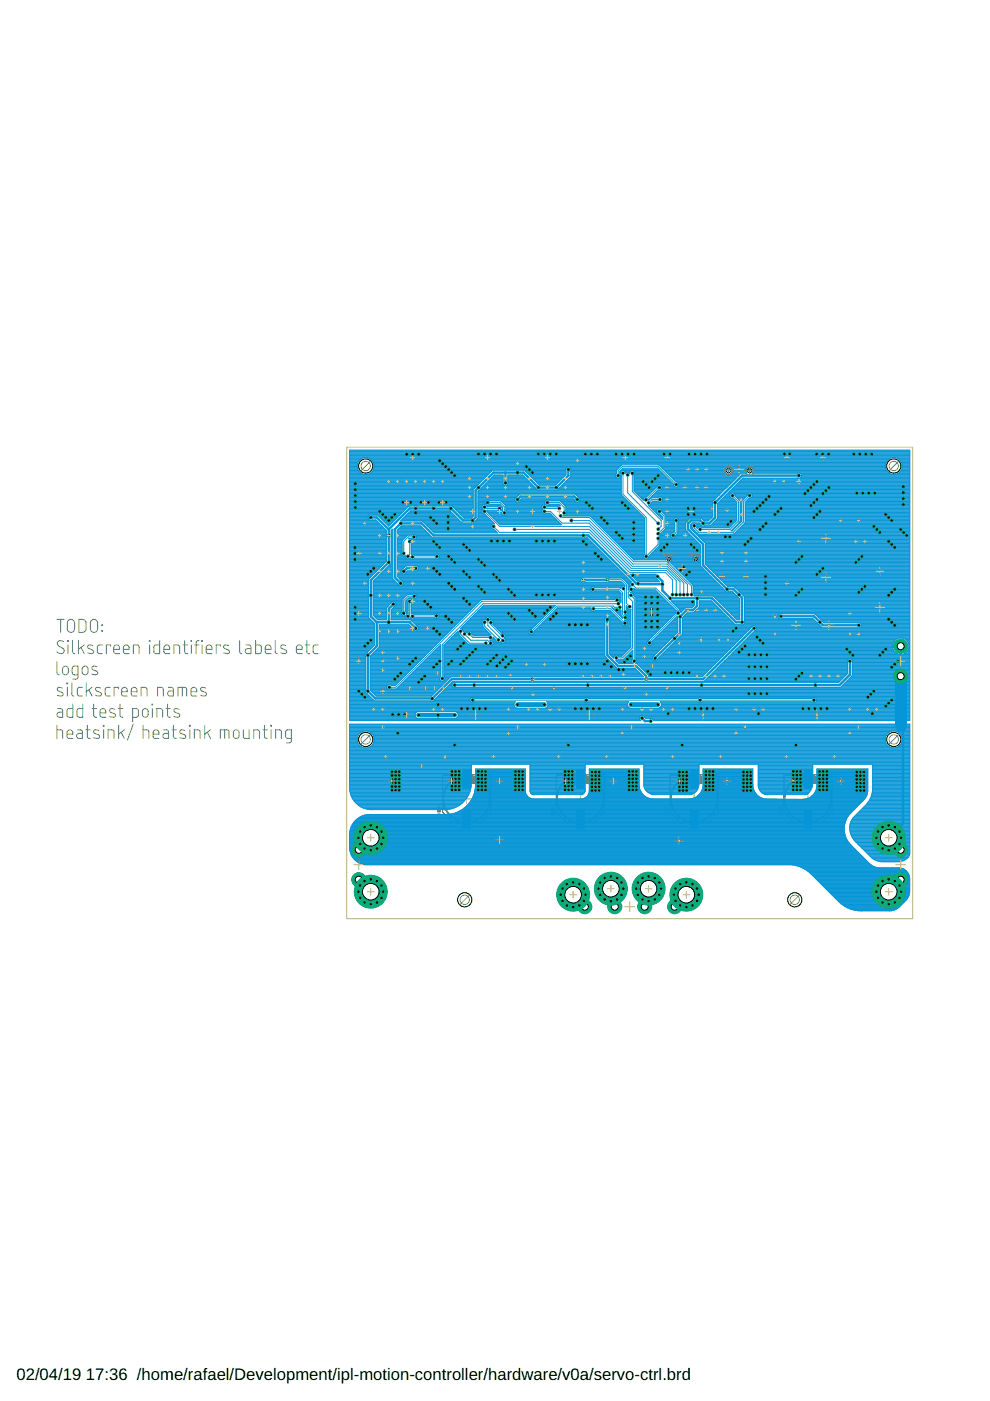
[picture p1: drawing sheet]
<svg xmlns="http://www.w3.org/2000/svg" width="210mm" height="297mm" viewBox="0 0 210 297" stroke-linecap="round" stroke-linejoin="round" font-family="sans-serif">
<defs><g id="words">
<g font-size="3.5">
<text x="3.5" y="292.5">02/04/19</text>
<text x="18.2" y="292.5">17:36 /home/rafael/Development/ipl-motion-controller/hardware/v0a/servo-ctrl.brd</text>
</g>
</g></defs>
<path d="M97.9 169.4h2M98.9 168.4v2M122 169.4h2.1M123 168.4v2M146.2 169.4h2M147.2 168.4v2M170.3 169.4h2M171.3 168.4v2" fill="none" stroke="#afd134" stroke-width=".21"/>
<g fill="none" stroke="#808080" stroke-width=".21">
<path d="M92.7 173.2l.2 .3h.4l.1-.3M92.8 171.9a.37 .37 0 0 1 .3-.1 .37 .37 0 0 1 .3 .3 .37 .37 0 0 1-.4 .1 .37 .37 0 0 1-.2-.3zM93.1 172.7l-.3-.1-.1 .3M93.1 172.8v-.2h.2l.1 .3M93.3 171.9l-.4 .2M93.8 164.3h10.2v7.9l-2.3 2.3h-5.6l-2.3-2.3zM95.2 166.1h7.4M95.3 166.1h7.2M95.4 166h7M95.5 165.9h6.9M95.6 165.9h6.7M95.7 165.8h6.5"/>
<path d="M95.7 165.7h6.4M95.8 165.7h6.2M95.9 165.6h6.1M96 165.5h5.9M96.1 165.5h5.7M96.1 165.4h5.6M96.2 165.3l-.9 .8M96.2 165.3h5.4M96.4 165.2h5.1M96.5 165.2h4.8M96.6 165.1h4.6M96.8 165h4.3"/>
<path d="M96.9 165h4M97.1 164.9h3.7M97.2 164.8h3.4M97.3 164.8h3.2M97.4 164.7l-1.2 .6M97.7 164.7h2.5M98 164.6h1.8M98.4 164.5h1M98.5 164.5l-1.1 .2M99.4 164.5l1.1 .2M100.5 164.7l1.2 .6 .8 .8M116.9 173.2l.1 .3h.5v-.3"/>
<path d="M116.9 171.9a.3 .3 0 0 1 .3-.1 .3 .3 0 0 1 .2 .3h-.5zM116.9 171.2l.3-.1v.4l-.3-.1zM117.2 172.7l-.3-.1v.3M117.2 172.8l.1-.2h.1l.1 .3M117.4 171.9l-.4 .2M117.5 171.2l-.3 .3M117.9 164.3h10.2v7.9l-2.2 2.3h-5.7l-2.3-2.3zM119.4 166.1h7.3M119.5 166.1h7.1M119.5 166h7.1M119.6 165.9h6.9M119.7 165.9h6.7"/>
<path d="M119.8 165.8h6.5M119.8 165.7h6.4M119.9 165.7h6.3M120 165.6h6.1M120.1 165.5h5.9M120.2 165.5h5.7M120.2 165.4h5.7M120.4 165.3h5.4M120.5 165.2h5.1M120.6 165.2h4.9M120.8 165.1h4.5M120.9 165h4.3"/>
<path d="M121.1 165h4M121.2 164.9h3.7M121.3 164.8h3.5M121.5 164.8h3.1M121.5 164.7l-1.2 .6-.9 .8M121.8 164.7h2.5M122.2 164.6h1.7M122.6 164.5h.9M122.6 164.5l-1.1 .2M123.5 164.5l1.1 .2M124.6 164.7l1.2 .6 .8 .8M141 173.2l.1 .3h.5v-.3"/>
<path d="M141 171.2h.3M141 171.9a.3 .3 0 0 1 .4-.1 .3 .3 0 0 1 .2 .3l-.4 .1zM141.1 171.1v.4l.5-.2M141.4 172.7l-.3-.1-.1 .3M141.4 172.8v-.2h.1l.1 .3M141.5 171.9l-.4 .2M142.1 164.3h10.2v7.9l-2.3 2.3h-5.6l-2.3-2.3zM143.5 166.1h7.3M143.6 166.1h7.2M143.7 166h7M143.7 165.9h6.9M143.8 165.9h6.7"/>
<path d="M143.9 165.8h6.6M144 165.7h6.4M144.1 165.7h6.2M144.1 165.6h6.1M144.2 165.5h5.9M144.3 165.5h5.8M144.4 165.4h5.6M144.4 165.3l-.8 .8M144.5 165.3h5.4M144.6 165.2h5.1M144.8 165.2h4.8M144.9 165.1h4.6"/>
<path d="M145 165h4.3M145.2 165h4M145.3 164.9h3.7M145.5 164.8h3.4M145.6 164.8h3.2M145.6 164.7l-1.2 .6M145.9 164.7h2.5M146.3 164.6h1.7M146.7 164.5h1M146.7 164.5l-1.1 .2M147.6 164.5l1.1 .2M148.7 164.7l1.2 .6"/>
<path d="M149.9 165.3l.9 .8M165.1 173.2l.1 .3h.5l.1-.3M165.1 171.9a.37 .37 0 0 1 .4-.1 .37 .37 0 0 1 .3 .3 .37 .37 0 0 1-.4 .1 .37 .37 0 0 1-.3-.3zM165.5 172.7l-.3-.1-.1 .3M165.5 172.8v-.2h.2l.1 .3M165.5 171.3l-.3-.2-.1 .4M165.5 171.2h.2l.1 .3M165.5 171.2v.2M165.6 171.9l-.4 .2M166.2 164.3h10.2v7.9l-2.3 2.3h-5.6l-2.3-2.3zM167.7 166.1h7.2M167.8 166h7"/>
<path d="M167.9 165.9h6.8M167.9 165.9h6.7M168 165.8h6.6M168.1 165.7h6.4M168.2 165.7h6.2M168.3 165.6h6M168.3 165.5h6M168.4 165.5h5.8M168.5 165.4h5.6M168.6 165.3h5.4M168.7 165.2h5.2M168.9 165.2h4.8"/>
<path d="M169 165.1h4.6M169.1 165h4.3M169.3 165h4M169.4 164.9h3.8M169.6 164.8h3.4M169.7 164.8h3.2M170 164.7h2.6M170.4 164.6h1.8M170.8 164.5h1M170.8 164.5l-1 .2-1.2 .6-.9 .8M171.7 164.5l1.1 .2 1.3 .6 .8 .8h-7.3"/>
<circle cx="92.9" cy="171.3" r=".18"/>
<circle cx="93.3" cy="171.3" r=".14"/>
<circle cx="98.9" cy="169.4" r="5"/>
<circle cx="123" cy="169.4" r="5"/>
<circle cx="147.2" cy="169.4" r="5"/>
<circle cx="171.3" cy="169.4" r="5"/>
</g>
<g fill="#808080" stroke="#808080" stroke-width=".21">
<path d="M170.9 163.6h.8v.9h-.8z"/>
<path d="M170.9 174.3h.8v.9h-.8z"/>
<path d="M146.7 163.6h.9v.9h-.9z"/>
<path d="M146.7 174.3h.9v.9h-.9z"/>
<path d="M122.6 163.6h.9v.9h-.9z"/>
<path d="M122.6 174.3h.9v.9h-.9z"/>
<path d="M98.5 163.6h.9v.9h-.9z"/>
<path d="M98.5 174.3h.9v.9h-.9z"/>
</g>
<g fill="#808080" stroke="#808080" stroke-width=".21">
<path d="M172.3 164.4a5 5 0 0 1 4 5 5 5 0 0 1-4 4.9v-.2a4.9 4.9 0 0 0 3.8-4.7 4.9 4.9 0 0 0-3.8-4.8z" fill-rule="evenodd"/>
<path d="M167.8 165.7a4.7 4.7 0 0 1 2.5-1.3v.2a4.9 4.9 0 0 0-3.9 4.8 4.9 4.9 0 0 0 3.9 4.7v.2a5 5 0 0 1-2.5-8.6z" fill-rule="evenodd"/>
<path d="M148.2 164.4a5 5 0 0 1 4 5 5 5 0 0 1-4 4.9l-.1-.2a4.8 4.8 0 0 0 3.9-4.7 4.8 4.8 0 0 0-3.9-4.8z" fill-rule="evenodd"/>
<path d="M143.7 165.7a4.6 4.6 0 0 1 2.5-1.3v.2a4.8 4.8 0 0 0-3.9 4.8 4.8 4.8 0 0 0 3.9 4.7v.2a5 5 0 0 1-2.5-8.6z" fill-rule="evenodd"/>
<path d="M124.1 164.4a5 5 0 0 1 4 5 5 5 0 0 1-4 4.9l-.1-.2a4.9 4.9 0 0 0 3.9-4.7 4.9 4.9 0 0 0-3.9-4.8z" fill-rule="evenodd"/>
<path d="M119.5 165.7a4.8 4.8 0 0 1 2.5-1.3l.1 .2a4.9 4.9 0 0 0-3.9 4.8 4.9 4.9 0 0 0 3.9 4.7l-.1 .2a5 5 0 0 1-2.5-8.6z" fill-rule="evenodd"/>
<path d="M99.9 164.4a5 5 0 0 1 4.1 5 5 5 0 0 1-4.1 4.9v-.2a4.9 4.9 0 0 0 3.9-4.7 4.9 4.9 0 0 0-3.9-4.8z" fill-rule="evenodd"/>
<path d="M95.4 165.7a4.8 4.8 0 0 1 2.5-1.3v.2a4.9 4.9 0 0 0-3.8 4.8 4.9 4.9 0 0 0 3.8 4.7v.2a5 5 0 0 1-2.5-8.6z" fill-rule="evenodd"/>
</g>
<g fill="#0696d7" stroke="#0696d7" stroke-width=".21">
<path d="M170.5 163.2h1.6v3.9h-1.6z"/>
<path d="M170.5 171.7h1.6v3.9h-1.6z"/>
<path d="M146.4 163.2h1.6v3.9h-1.6z"/>
<path d="M146.4 171.7h1.6v3.9h-1.6z"/>
<path d="M122.2 163.2h1.6v3.9h-1.6z"/>
<path d="M122.2 171.7h1.6v3.9h-1.6z"/>
<path d="M98.1 163.2h1.6v3.9h-1.6z"/>
<path d="M98.1 171.7h1.6v3.9h-1.6z"/>
</g>
<g fill="none" stroke="#0696d7" stroke-width=".51">
<path d="M120.5 99.6v1.2l-2.5 2.6h-3.8l-3.2-3.2h-6.4l-3.8 3.8v5.7l-.6 .6h-2l-2.6-2.5h-8.7l-4.5 4.4M78.6 109.7h1.3l2.5 2.5M82.4 112.2v7l-3.8 3.8v7.7l1.3 1.2M91.9 107.8h.1M107.2 100.2v2.2M109.7 105.9l.7-.6h11.4l.6 .6M169.4 100.8h-12.1l-5.7 5.8v3.1l-1.3 1.3h-1.2l-.7-.7h-1.9l-.6 .7v1.2l3.2 3.2v4.5l5.1 5h1.4l1.7 1.8v5.2h-1.2l-5.1-5h-8.9l-1.7-1.7v-2l-1-1M79.9 131.9h7l1.2 1.3M79.9 131.9v5.1l-1.9 1.9v7.6l1.5 1.6h12.1l4.2-4.1h53.3l10.8-10.8M83.4 128.1l-1 1v2.8M85 123.7l-1.3-1.3v-10.2l1.3-1.2h4.4l2.5 2.5h32.8l10.2 10.2 .5 .2h5M88.1 120.5h-1.9l-.6 .6"/>
<path d="M123.8 122.9h5M128.8 131.4v7.5l2.3 2.3h3.8l2.1 2.2v.6M144.2 130.7v3.5l-5.3 5.3M144.2 130.7v.1M147.8 126.9v1.6l-.9 .9h-1.4l-1.3 1.3M165.6 130.7h7l1.9 1.9h7.6M136.1 152.3l.7 .6h1.2M180.2 140.2v2.8l-2.2 2.3h-81.6M191.4 154.3l.1 20.3-3.1 3M191.4 156h.1"/>
</g>
<g fill="none" stroke="#0696d7" stroke-width=".21">
<path d="M74.1 99.8h1.9M74.1 98.6h1.6M74.1 99.1h1.6M74.1 99.9h2M74.1 99.6h1.8M74.1 99.4h1.7M74.1 99.3h1.7M74.1 98.9h1.6M74.1 98.7h1.6M74.1 98.4h1.7M74.1 98.2h1.7M74.1 98.1h1.8"/>
<path d="M74.1 97.9h1.9M74.1 97.7h2M74.1 97.6h2.1M74.1 97.4h2.3M74.1 97.2h2.5M74.1 97.1h2.9M74.1 96.9h118.8M74.1 96.7h118.8M74.1 96.6h118.8M74.1 96.4h118.8M74.1 96.2h118.8M74.1 96.1h118.8"/>
<path d="M74.1 95.9h118.8M74.1 95.7h118.8M74.1 95.5h118.8M78 97.1h111M78.4 97.2h110.2M78.7 97.4h109.7M78.8 97.6h109.4M79 99.9h25.2M79 97.7h109M79.1 99.8h25.3M79.1 97.9h108.8M79.2 99.6h40.8"/>
<path d="M79.2 98.1h108.7M79.2 99.4h40.8M79.2 98.2h108.6M79.3 99.3h40.7M79.3 98.4h108.4M79.3 98.6h108.4M79.3 99.1h40.9M79.3 98.9h52.1M79.3 98.7h52.3M111.3 99.8h8.7M111.4 99.9h8.6M120 99.8v-.5l.3-.3h.4l.4 .3v.5"/>
<path d="M120 99.8v.8M120.8 99.1h10.5M121 99.3h10.1M121 99.9h9.7M121.1 99.8l-.1 1.2-2.8 2.9M121.1 99.8h9.6M121.1 99.6h9.7M121.1 99.4h9.9M131.4 99.9h.3M131.6 99.8h8.3M131.8 98.6l-1.1 1.1v.7M131.8 99.6h7.9"/>
<path d="M131.8 99.8l-.3 .3M132 99.4h7.6M132.3 99.8l.3 .3M132.4 99.9h1.3M134.4 99.9h5.7M139.7 98.6l3.6 3.6h.3l.3 .3v.5M139.9 98.7h47.8M140 98.9h47.7M140.2 99.1h14M140.4 99.3h13.5M140.5 99.4h13.3M140.7 99.6h13"/>
<path d="M140.9 99.8h12.8M141.1 99.9h12.6M154.6 99.1a.77 .77 0 0 1 .5 1.1 .77 .77 0 0 1-1.3 0 .77 .77 0 0 1 .5-1.1h33.4M154.9 99.3h3.6M155.1 99.4h3.2M155.2 99.6h3M155.2 99.8h3M155.2 99.9h3M158.8 99.1a.76 .76 0 0 0-.4 1.2h-1.3l-5.7 5.7M159.1 99.1a.75 .75 0 0 1 .6 .5 .75 .75 0 0 1-.2 .7h9.7M159.4 99.3h28.3M159.6 99.4h28.2"/>
<path d="M159.7 99.6h28.2M159.7 99.8h28.2M159.7 99.9h28.4M190 97.1h2.9M190.4 97.2h2.5M190.6 97.4h2.3M190.8 97.6h2.1M190.9 99.9h2M191 97.7h1.9M191.1 99.8h1.8M191.1 97.9h1.8M191.1 99.6h1.8"/>
<path d="M191.1 98.1h1.8M191.2 99.4h1.7M191.2 98.2h1.7M191.3 99.3h1.6M191.3 98.4h1.6M191.3 98.6h1.6M191.3 99.1h1.6M191.3 98.9h1.6M191.3 98.7h1.6M74.1 111.5h6.9M74.1 114h7.8M74.1 119.9h6.9"/>
<path d="M74.1 117.4h7.8M74.1 117.8h7.8M74.1 114.2h7.8M74.1 114.4h7.8M74.1 107.3l21.7-.1 2.6 2.7h1.5l.4-.4M74.1 106h26.2M74.1 107.1h26.2M74.1 109.3h4.1M74.1 106.2h26.2M74.1 105.3h26.2M74.1 103.9h26.2M74.1 103.3h26.7"/>
<path d="M74.1 109h10.9M74.1 106.5h26.2M74.1 100.6h29.4M74.1 104.8h26.2M74.1 110.8h6.2M74.1 100.3h2.3M74.1 107h26.2M74.1 108.8h11M74.1 108.2h11.7M74.1 113h7.8M74.1 108.3h11.5M74.1 103h27"/>
<path d="M74.1 100.8h29.3M74.1 110.2h4.2M74.1 118.9l7.8 .1M74.1 112.5h7.8M74.1 105.6h26.2M74.1 111.7h7M74.1 113.2h7.8M74.1 119.8h7.1M74.1 119.6h7.2M74.1 119.4h7.4M74.1 119.3h7.6M74.1 119.1h7.8"/>
<path d="M74.1 118.8h7.8M74.1 118.6h7.8M74.1 118.4h7.8M74.1 118.3h7.8M74.1 118.1h7.8M74.1 117.9h7.8M74.1 117.6h7.8M74.1 117.2h7.8M74.1 117.1h7.8M74.1 116.9h7.8M74.1 116.7h7.8M74.1 116.6h7.8"/>
<path d="M74.1 116.4h7.8M74.1 116.2h7.8M74.1 116.1h7.8M74.1 115.9h7.8M74.1 115.7h7.8M74.1 115.6h7.8M74.1 115.4h7.8M74.1 115.2h7.8M74.1 115.1h7.8M74.1 114.9h7.8M74.1 114.7h7.8M74.1 114.6h7.8"/>
<path d="M74.1 113.9h7.8M74.1 113.7h7.8M74.1 113.5h7.8M74.1 113.4h7.8M74.1 112.9h7.8M74.1 112.7h7.8M74.1 112.4h7.7M74.1 112.2h7.5M74.1 112h7.4M74.1 111.9h7.2M74.1 111.4h6.7M74.1 111.2h6.5"/>
<path d="M74.1 111h6.4M74.1 110.7h6M74.1 110.5h5.9M74.1 110.3h5.7M74.1 110h4M74.1 109.8h4M74.1 109.7h4M74.1 109.5h4M74.1 109.2h4.3M74.1 108.7h11.2M74.1 108.5h11.4M74.1 108h11.9"/>
<path d="M74.1 107.8h12M74.1 107.7h12.2M74.1 107.5h12.4M74.1 106.8h26.2M74.1 106.6h26.2M74.1 106.3h26.2M74.1 105.8h26.2M74.1 105.5h26.2M74.1 105.1h26.2M74.1 105h26.2M74.1 104.6h26.2M74.1 104.5h26.2"/>
<path d="M74.1 104.3h26.2M74.1 104.1h26.2M74.1 103.8h26.2M74.1 103.6h26.4M74.1 103.5h26.6M74.1 103.1h26.8M74.1 102.8h27.2M74.1 102.6h27.4M74.1 102.4h27.6M74.1 102.3h27.7M74.1 102.1h27.9M74.1 101.9h28.1"/>
<path d="M74.1 101.8h28.2M74.1 101.6h28.4M74.1 101.4h28.6M74.1 101.3h28.7M74.1 101.1h28.9M74.1 100.9h29.1M74.1 100.4h2.6M74.1 100.1h2.2M77.2 100.6a1.83 1.83 0 0 1-1.2-2.8 1.83 1.83 0 0 1 3.1 0 1.83 1.83 0 0 1-1.2 2.8M78.1 109.5v.4l.3 .4 1.3-.1 2.2 2.3v.7M78.1 109.5l.3-.3h1.7l2.3 2.3M78.3 100.4h25.4"/>
<path d="M78.6 100.3h25.3M78.8 100.1h25.2M78.8 109.2h6M80.2 109.3h4.4M80.4 109.5h4.1M80.6 109.7h3.7M80.7 109.8h3.4M80.9 110h3M81.1 110.2h2.7M81.2 110.3h2.4M81.4 110.5h2M81.6 110.7h1.7"/>
<path d="M81.7 110.8h1.4M81.9 113.7v.1M81.9 111h1M81.9 113.2v5.9l-3.8 3.7M82.1 111.2h.7M82.2 111.4h.4M82.4 111.5h.1M82.4 119.9h.8M82.6 119.8h.1M82.7 119.8h.5M82.8 119.6h.4M82.9 113.2l.1 6.3-3.9 3.8v7.2l1 .9h1.8v-2.5l1.3-1.3"/>
<path d="M82.9 113.2v-.7l.3-.3v10.4M82.9 114h.3M82.9 117.4h.3M82.9 117.8h.3M82.9 114.2h.3M82.9 114.4h.3M82.9 113h.3M82.9 112.5h.3M82.9 113.2h.3M82.9 118.8h.3M82.9 118.6h.3M82.9 118.4h.3"/>
<path d="M82.9 118.3h.3M82.9 118.1h.3M82.9 117.9h.3M82.9 117.6h.3M82.9 117.2h.3M82.9 117.1h.3M82.9 116.9h.3M82.9 116.7h.3M82.9 116.6h.3M82.9 116.4h.3M82.9 116.2h.3M82.9 116.1h.3"/>
<path d="M82.9 115.9h.3M82.9 115.7h.3M82.9 115.6h.3M82.9 115.4h.3M82.9 115.2h.3M82.9 115.1h.3M82.9 114.9h.3M82.9 114.7h.3M82.9 114.6h.3M82.9 113.9h.3M82.9 112.9h.3M82.9 112.7h.3"/>
<path d="M83 113.7l-.1 .1M83 119.4h.2M83 119.3h.2M83 119.1h.2M83 113.7h.2M83 113.5h.2M83 113.4h.2M83 112.4h.2M83.2 118.9l-.2 .1M84.2 114h1.7M84.2 119.9h46.2M84.2 117.4h.8"/>
<path d="M84.2 117.8h1M84.2 114.2h1.5M84.2 114.4h1.3M84.2 113h6.5M84.2 112.5h6M84.2 113.2h6.7M84.2 119.8h46M84.2 119.6h45.9M84.2 119.4h45.7M84.2 119.3h45.5M84.2 119.1h45.4M84.2 118.9h45.2"/>
<path d="M84.2 118.8h45M84.2 118.6h2.9M84.2 118.4h2M84.2 118.3h1.8M84.2 118.1h1.7M84.2 117.9h1.7M84.2 117.6h.9M84.2 117.2h.8M84.2 117.1h.9M84.2 116.9h1M84.2 116.7h1M84.2 116.6h1"/>
<path d="M84.2 116.4h1M84.2 116.2h1M84.2 116.1h1M84.2 115.9h1M84.2 115.7h1M84.2 115.6h1M84.2 115.4h1M84.2 115.2h1M84.2 115.1h1M84.2 114.9h1M84.2 114.7h1M84.2 114.6h1.1"/>
<path d="M84.2 113.9h1.8M84.2 113.7h2M84.2 113.5h2.1M84.2 113.4h3.2M84.2 112.9h6.4M84.2 112.7h6.2M84.3 112.4h5.8M84.5 112.2h5.4M84.6 112h5.1M84.8 111.9h4.8M85 111.7h4.4M85 110.3h12.5"/>
<path d="M85.2 111.5h4l2.5 2.5 31.8 .1M85.2 110.2h12.1M85.2 116.9l-.2 .2v.5l.4 .3 .5-.1v.4l.4 .3h.4l.2-.2 .3 .3h.5l.2-.2 5 .1 .3-.3v-.4M85.4 110h11.7M85.6 109.8h11.3M85.7 109.7h11.1M85.9 109.5h10.7M86.1 109.3h10.4M86.2 109.2h10.1M86.4 109h9.7M86.6 108.8h9.3M86.7 107.3l-4.3 4.2"/>
<path d="M86.7 108.7h9.1M86.8 118.4h.2M86.9 114.8v2.8l-.4 .4M86.9 108.5h8.7M87.1 108.3h.8M87.1 114.2l.3 .4v.4l-.2 .2M87.2 117.4h40.7M87.2 115.2v2.3h.5l.2 .3h4.2M87.2 117.2h40.5M87.2 117.1h40.4M87.2 116.9h40.2M87.2 116.7h40"/>
<path d="M87.2 116.6h39.8M87.2 116.4h39.7M87.2 116.2h39.5M87.2 116.1h39.3M87.2 115.9h39.2M87.2 115.7h39M87.2 115.6h38.8M87.2 115.4h38.7M87.2 115.2h38.5M87.2 114.4h37.7M87.4 114.2h-.8h.7l.2 .2M87.4 115.1h38.1"/>
<path d="M87.4 114.6h37.6M87.4 114.9h38M87.4 114.7h37.8M87.7 117.6h4.5M87.7 118.6h41.4M87.8 113.8h-1.2l-1 1v2.5M87.9 120h-1.9l-.6 .6h-1.2M88.1 113.4h3M88.2 114.2h36.5M88.2 113.5h3M88.3 114.1l-.3 .3M88.3 114h36.2"/>
<path d="M88.3 114.1v-.5l-.3-.3h-.5l-.2 .2h-.9l-1.2 1.1v2.3M88.3 113.9h3.3M88.3 113.7h3.1M88.4 120l.3 .3M88.4 108.3h3.3M89.2 111.5h-4.1l-.9 1v9.7l.9 .9h38M89.6 110.5h8M89.8 110.7h8M90.1 111h14.7M90.3 111.2h14M90.5 111.4h13.6M90.7 111.5h13.4"/>
<path d="M90.8 111.7h13.3M91 111.9h13.1M91.2 112h13.1M91.3 112.2h13.4M91.5 112.4h13.4M91.7 112.5h13.4M91.8 112.7h13.4M92 112.9h13.4M92.1 117.8h.1M92.2 108.3h3.2l2.6 2.5M92.2 108.3h-5.1l-2.1 2.1 4.6 .1 2.6 2.5h13.3l-.8-.8h-.3l-.3-.4M92.4 117.4l-.3 .4"/>
<path d="M92.6 118l-.1 .1h-5.1M92.9 117.4l.3 .4M93 118.4h35.9M93 117.6h35.1M93.1 118.3h35.6M93.2 117.8h35M93.2 118.1h35.3M93.2 117.9h35.2M95.4 108.3v.1M95.9 107.3h4.4M96.1 107.5h4.2M96.2 107.7h4.1"/>
<path d="M96.4 107.8h3.9M96.5 108h3.8M96.7 108.2h3.6M96.9 108.3h3.4M97 108.5h3.3M97.2 108.7h3.1M97.4 108.8h2.9M97.5 109h2.8M97.7 109.2h2.6M97.9 109.3h2.4M98 109.5h2.3M98.2 109.7h2"/>
<path d="M98.4 109.8h1.5M100.3 103.8v5.7M100.5 110.8h4.1M100.6 110.7h3.9M100.8 110.5l-.4 .4-10.4-.1M100.8 110.5h3.5M100.9 103.1l-.6 .7M100.9 110.3h3.2M101.1 110.2h2.9M101.3 110h2.5M101.3 106h7.9M101.3 107.1h1"/>
<path d="M101.3 109.3h1.8M101.3 106.2h1.7M101.3 105.3h8.3M101.3 109h1.5l2.1 2.1h-.5l-.3 .3v.4M101.3 106.5h1.5M101.3 104.8h30.4M101.3 107h1.7M101.3 108.8h1M101.3 108.2h.9M101.3 108.3h.9M101.3 107.3h.9M101.3 105.6h7.9"/>
<path d="M101.3 109.8h2.3M101.3 109.7h2.2M101.3 109.5h2M101.3 109.2h1.7M101.3 108.7h.9M101.3 108.5h.9M101.3 108h1.1M101.3 107.8h1M101.3 107.7h.9M101.3 107.5h.9M101.3 106.8h1.6M101.3 106.6h1.5"/>
<path d="M101.3 106.3h1.5M101.3 105.8h7.9M101.3 105.5h8.1M101.3 105.1h8.5M101.3 105h8.6M101.3 104.6h30.4M101.3 104.5h30.4M101.3 104.3h30.4M101.4 104.1h30.3M101.8 103.8h12M102 103.6h11.6M102.1 103.5h11.4"/>
<path d="M102.2 108.7l.3 .3M102.3 103.3h11.1M102.4 108l-.2 .2v.5M102.4 103.1h10.8M102.5 107l-.3 .3v.4l.2 .3M102.6 103h10.4M102.7 108.4l3.2 3.2h19l8.9 8.9h7.6l2.8 2.8v2.8M102.7 107.5l.3 .3h2.9M102.8 102.8h4M102.8 106.3v.5l.3 .3h3.1M102.9 102.6h3.7M103 107l.3 .5h2.2l.2-.2h.4l.4 .3v.4l-.4 .4h-.4l-.2-.2h-2.3l.1 .3"/>
<path d="M103.1 102.4h3.5M103.1 106l-.3 .3M103.3 102.3h3.3M103.3 108.5l2.7 2.8h13l-2.4-2.5h-.8M103.3 108.3h2.3M103.3 107.3h2.3M103.3 108.5h3.1M103.4 106.6h2.6l.9 .8v1.4M103.4 102.1h3.3M103.5 108.7h2.9M103.6 107.1l.2-.2h2.1l.7 .6v.9M103.6 106l.2 .2h5.4"/>
<path d="M103.6 108.8h2.8M103.6 101.9h3.1M103.7 107h2.3M103.8 109h2.6M103.8 101.8h2.9M103.9 109.2h2.7M103.9 101.6h2.8M104.1 109.3h13M104.1 101.4h2.6M104.3 109.5h13M104.3 101.3h2.4M104.5 109.7h12.9"/>
<path d="M104.5 101.1h2.2M104.6 109.8h13M104.6 100.9h2.1M104.6 111.6l1.3 1.3h19l8.6 8.5h7.6l1.5 1.5v3.2M104.8 100.8h1.9M104.8 110h13M105 110.2h12.9M105.1 110.3h13M105.3 110.5h13M105.5 110.7h12.9M105.6 110.8h13M105.8 111h13"/>
<path d="M106 111.2h12.9M106.2 108.3h.4M106.2 106.2l1.1 1.1v1l.2 .2v.5l-.4 .3M106.2 107.3h.1M106.3 106.3h3M106.3 108.2h.3M106.4 107.5h.1M106.5 108h.1M106.5 107.8h.1M106.5 107.7h.1M106.5 106.5h9M106.6 108.4l-.2 .1v.5l.3 .3"/>
<path d="M106.6 102.6l.4 .3M106.7 102.1v-1.4h-1.9l-3.1 3.2M106.7 102.1l-.1 .5M106.7 106.6h8.8M106.8 106.8h8.7M106.9 108.8h.1M107 107h8.7M107.2 107.1h7.8M107.3 108.2h7.6M107.3 107.3h7.6M107.3 108h7.8M107.3 107.8h7.7"/>
<path d="M107.3 107.7h7.6M107.3 107.5h7.6M107.3 108.3h7.6M107.3 109.2h9.6M107.4 108.5h7.5M107.5 109h9.3M107.5 108.8h7.5M107.5 108.7h7.4M107.5 102.8h5.4M107.7 102.1v.5M107.7 100.8h3.1M107.7 102.1h4.5"/>
<path d="M107.7 101.9h4.3M107.7 101.8h4.1M107.7 101.6h4M107.7 101.4h3.8M107.7 101.3h3.6M107.7 101.1h3.5M107.7 100.9h3.3M107.7 102.6l-.3 .3M107.7 102.6h5M107.7 102.4h4.8M107.7 102.3h4.7M109.1 112.2h15.8l8.7 8.7h7.7l2.1 2.2v3"/>
<path d="M109.5 105.3l-.3 .4v.4l.3 .4M109.5 100.8l-1.8-.1v1.4M109.9 106.5l.7-.7h11l.6 .7M109.9 100.8l.9-.1 3.1 3.2M110.1 106.3h5.4M110.2 104.8l-.6 .5M110.3 106.2h5.4M110.4 106h11.4M110.5 105.8h11.1M111.6 100.1h8.4M111.8 100.3h8.2M111.9 100.4h8.1"/>
<path d="M112.1 100.6h7.9M112.3 100.8h7.6M112.4 100.9h7.3M112.6 101.1h6.9M112.8 101.3h6.6M112.9 101.4h6.3M113.1 101.6h5.9M113.3 101.8h5.6M113.5 101.9h5.2M113.6 103.5v.1M113.6 102.1h4.9M113.8 102.3h4.5"/>
<path d="M114 102.4h4.2M114.1 102.6h3.9M114.3 102.8h3.5M114.4 103.9h3.4M114.9 108.7l.3 .3M115.1 108l-.2 .2v.5M115.2 107l-.3 .3v.4l.2 .3M115.4 108.4h1.3l2.5 2.5h5.7l9.1 9.2h7.4l3.6 3.5v2.5M115.4 107.5l.3 .3h2.9M115.5 106.3v.5l.3 .3h2.9M115.7 107l.3 .5h2.2l.2-.2h.4l-.3-.4h-2l-.2 .2M115.8 106l-.3 .3"/>
<path d="M115.9 108.8l-.2 .2M116 107.3h2.3M116.1 106.6h2.5l1 .9v1.3M116.3 106l.2 .2M116.4 107h2.2M116.4 106.2h5.5M118.3 103.8h13.4M118.5 103.6h13.2M118.6 103.5h13.1M118.7 106.2l1.3 1.2v.9M118.8 103.3h12.9M118.9 109.4l.4 .3h5.7l9.3 9.4h7.2l5.1 5.1v1.9"/>
<path d="M118.9 106.3h3.1M118.9 103.1h12.8M119 106.5h14.3M119.1 103h12.6M119.2 106.6h14.3M119.3 102.8h12.4M119.4 106.8h14.2M119.4 102.6h12.3M119.5 107h14.3M119.6 102.4h12.1M119.7 107.1h14.2M119.8 102.3h11.9"/>
<path d="M119.9 107.3h14.2M120 102.1h11.7M120 108.3l.2 .2v.5l-.4 .3M120 108.2h15M120 108.3h15.1M120 108h14.8M120 107.8h14.6M120 107.7h14.5M120 107.5h14.3M120 100.6l-2.3 2.3h-3.3l-3.2-3.2h-6.8l-3.5 3.4M120 109.2h16M120.1 101.9h11.6"/>
<path d="M120.1 108.5h15.2M120.2 109h15.6M120.2 108.8h15.4M120.2 108.7h15.3M120.3 101.8h11.4M120.5 101.6h11.2M120.6 101.4h11.1M120.8 101.3h9.9M121 101.1h9.6M121 100.6h9.5M121 100.3h9.7M121 100.8h9.5"/>
<path d="M121 100.9h9.5M121 100.4h9.7M121 100.1h9.7M121.1 110.3h3.8l9.3 9.3h7.3l4.3 4.3v2.2M121.9 106.1h.1M122 104.8l.6 .5M122.2 105h9.6M122.4 105.1h9.5M122.5 105.3h9.6M122.6 105.3l.4 .4v.4l-.4 .4M122.8 105.5h9.5M122.8 106.3h10.3"/>
<path d="M122.9 105.6h9.5M123 106h9.8M123 106.2h9.9M123 105.8h9.6M123.9 114.1l.6-.1 9.4 9.4-.4 .3v.5M125.2 109.5h11.1M125.4 109.7h11.1M125.6 109.8h11.1M125.8 110h10.9M125.9 110.2h10.8M126.1 110.3h10.6M126.3 110.5h10.4"/>
<path d="M126.4 110.7h10.3M126.6 110.8h10.1M126.7 111h10M126.9 111.2h9.8M127.1 111.4h9.6M127.3 111.5h9.4M127.4 111.7h9.3M127.6 111.9h9.1M127.8 112h8.9M127.9 112.2h8.8M128.1 112.4h8.6M128.3 112.5h8.4"/>
<path d="M128.4 112.7h8.3M128.6 112.9h8.1M128.8 113h7.9M128.9 113.2h7.8M129.1 113.4h7.6M129.3 113.5h7.4M129.5 113.7h7.2M129.6 113.9h7.1M129.8 114h6.9M129.9 114.2h6.8M130.1 114.4h6.6M130.3 114.6h6.4"/>
<path d="M130.5 114.7h6.2M130.6 114.9h6.1M130.7 100.4l-.2 .2v.4l.4 .4h.4l.3-.4v-.3l.1 .1M130.8 115.1h5.9M131 115.2h5.7M131.1 100.8v-1l.8-.9h7.7l3.8 3.8M131.1 115.4h5.6M131.3 115.6h5.4M131.4 100.3h.1M131.4 101.3h.3M131.4 100.1h.1M131.4 100.4h.1"/>
<path d="M131.5 115.7h5.2M131.5 100.1v.4l-.1-.6 .7-.6h7.3l3.4 3.4v.3M131.6 101.1h.1M131.6 100.8h.1M131.6 100.9h.1M131.6 115.9h5.1M131.7 100.8v4.1l5 5v7.6l-.2 .3M131.7 103.9h-30.1l-.3 .3v5.7l-.5 .6M131.8 116.1h4.9M132 116.2h4.7M132.1 100.3v4.5l4.9 4.9v8.3l2.6-2.6v-1.2M132.1 116.4h4.6"/>
<path d="M132.3 116.6h4.4M132.5 116.7h4.2M132.6 100.1h1M132.6 100.1v.3l.2-.3h.5l.2 .3 .3-.6h.5l.3 .3v.5M132.6 100.3h.1M132.7 116.9h4M132.8 117.1h3.9M133 117.2h3.7M133.1 100.7v3.8l6.5 6.5M133.1 117.4h3.6M133.3 117.6h3.3M133.4 100.3h.1"/>
<path d="M133.5 117.8h3M133.6 117.9h2.9M133.8 118.1h2.7M134 118.3h2.5M134.1 100.4v3.8l6.1 6.1v1.3l-.6 .6M134.2 118.4h2.5M134.3 118.6h6.8M134.4 103.9h4.1M134.4 103.3h4.7M134.4 103h5M134.4 103.8h4.2M134.4 103.6h4.4"/>
<path d="M134.4 103.5h4.6M134.4 103.1h4.9M134.4 102.8h8.4M134.4 102.6h8.3M134.4 102.4h8.2M134.4 102.3h8M134.4 102.1h7.8M134.4 101.9h7.7M134.4 101.8h7.5M134.4 101.6h7.3M134.4 101.4h7.2M134.4 101.3h7"/>
<path d="M134.4 101.1h6.8M134.4 100.9h6.7M134.5 100.8h6.4M134.5 104.1h3.8M134.6 100.1h5.6M134.6 100.6l-.2 .2v3.3l2 2v-.4l.3-.3h.3l2.3-2.2M134.6 100.6h6.1M134.6 100.3h5.8M134.6 104.3h3.5M134.6 100.4h5.9M134.8 104.5h3.2M135 104.6h2.8"/>
<path d="M135.1 104.8h2.5M135.3 105h2.2M135.5 105.1h1.8M135.6 105.3h1.5M135.8 105.5h.9M136 105.6h.5M136.1 109.3l-16.7 .1h5.7l9.4 9.3h6.7a.66 .66 0 0 1 .4-.8 .66 .66 0 0 1 .8 .4 .66 .66 0 0 1-.4 .8l5 5v1.6l.2 .2v.4M136.1 105.8h.3M136.3 106h.1M136.5 117.8v.4l.3 .3h.4l.4-.3v-.3M137.4 118.4h3.7M137.5 106h.1"/>
<path d="M137.5 118.3h3.7M137.6 118.1h3.7M137.6 117.9h3.9M137.6 105.8h.2M137.6 107.3h13.5M137.7 117.8h10.9M137.8 107.1h13.3M137.8 105.6h.2M137.8 107.5h13.3M137.9 117.6h10.7M137.9 107h13.2M137.9 105.5h1.7"/>
<path d="M138 107.7h13.1M138.1 117.4h10.5M138.1 106.8l-.3 .4h-.3l3 2.9v-.5l-.6-.6h-.6M138.1 106.8h13M138.1 106.6h13M138.1 105.3h14M138.2 106.5h12.9M138.2 107.8h12.9M138.2 117.2h10.4M138.3 105.1h14M138.3 108h1.2M138.3 106.3h1.3"/>
<path d="M138.4 117.1h10.2M138.5 105h14M138.5 108.2h.8M138.6 116.9h10M138.6 104.8h14.1M138.7 108.3h.6M138.7 116.7h9.9M138.8 104.6h14M138.8 108.5h.5M138.9 116.6h9.7M139 104.5h14M139 108.7h.3"/>
<path d="M139.1 116.4h9.5M139.1 104.3h14M139.2 108.8h.2M139.3 103.1l.3-.3h.4l.4 .3M139.3 103.1v.1M139.3 108.7l.3 .3M139.3 116.2h9.3M139.3 104.1h14M139.4 116.1h9.2M139.5 103.9h14M139.5 109.2h.5M139.6 113.1h.1"/>
<path d="M139.6 103.9l-2.1 2.1 .6-.4h1.4l.2-.3M139.6 115.9h9M139.7 109.3h.5M139.7 106.5l-.2-.2h-1.1l-.3 .3v.2M139.7 115.7h8.9M139.8 108.4l1 1.1v2.4l-1.2 1.2M139.8 103.4h-.2l-2.7 2.6M139.8 109.5h.6M139.9 113.7h2.3M139.9 115.6l-2.3 2.3M139.9 115.6h8.6M139.9 115.4h8.4"/>
<path d="M139.9 115.2h8.3M139.9 115.1h8.1M139.9 114.9h7.9M139.9 114.7h7.8M139.9 114.6h7.6M139.9 113.5h2.3M139.9 105.9h-1.7l-.7 .7M140 109.7h.5M140.1 113.9h2.2M140.1 114h6.9M140.1 114.2h7.1M140.1 114.4h7.2"/>
<path d="M140.1 114.4l-.2 .2v1M140.1 113.4l-.3 .2 .3 .3v.5M140.1 113.2h2.2M140.1 113.4h2.1M140.1 108h11M140.2 105.3l.3 .4v.4l-.3 .4M140.2 103h2.6M140.2 103.8h13.4M140.2 113h2.2M140.2 109.8h.3M140.3 105.5h11.7M140.3 108.2h10.8"/>
<path d="M140.3 106.3h10.8M140.3 112.9h2.6M140.3 103.6h13.5M140.3 103.1h2.7M140.4 103.1v.5l-.4 .3M140.4 108.5v-.3l-.4-.3h-.4l-.3 .3v.5M140.4 103.3h13.8M140.4 108.5l.8 .8M140.4 108.3h10.7M140.4 110h.1M140.4 108.5h10.7M140.4 103.5h13.6"/>
<path d="M140.4 105.6h11.4M140.5 106h11M140.5 106.2h10.7M140.5 105.8h11.1M140.5 112.7h2.5M140.5 108.7h10.6M140.7 112.5h2.3M140.7 108.8h10.4M140.8 112.4h2.2M140.9 109h10.2M141 112.2h2M141 109.2h10.1"/>
<path d="M141.2 111.5h1.8M141.2 109.3h9.9M141.2 112l-1.1 1.1v.3M141.2 109.3v2.7M141.2 110.8h1.8M141.2 110.2h1.6M141.2 111.7h1.8M141.2 112h1.8M141.2 111.9h1.8M141.2 111.4h1.8M141.2 111.2h1.8M141.2 111h1.8"/>
<path d="M141.2 110.7h1.7M141.2 110.5h1.6M141.2 110.3h1.6M141.2 110h1.7M141.2 109.8h1.9M141.2 109.7h9.7M141.2 109.5h9.9M141.2 100.1h12.6M141.4 100.3h12.4M141.6 100.4h12.4M141.7 100.6h15.1M141.9 100.8h14.8"/>
<path d="M142 119.1h5.2M142 100.9h14.5M142.1 117.9h5.1M142.1 119.3h6.5M142.2 101.1h14.1M142.3 119.4h6.3M142.3 118.9h4.7M142.3 118.1h4.7M142.4 118.8h4.5M142.4 118.3h4.5M142.4 101.3h13.8M142.4 118.6h4.4"/>
<path d="M142.4 118.4h4.4M142.5 119.6h6.1M142.6 101.4h13.4M142.6 119.8h6M142.7 101.6h13.2M142.8 119.9h5.8M142.8 103l.3 .3M142.9 101.8h12.8M143.1 101.9h12.4M143.2 113.9h3.6M143.2 102.1h12.1M143.3 113.7h3.3"/>
<path d="M143.3 113.5h3.2M143.4 110.3v2.6l-.7 .6M143.4 113.4h2.9M143.6 113.2h2.5M143.6 109.8h7.2M143.7 102.3h11.5M143.7 111.5h1.7M143.7 113l-.7 1.1M143.7 113v-2.2l.2-.2v-.5l-.3-.3h-.5l-.3 .3v.5l.2 .2v2l-.8 .5v.4l.3 .4M143.7 110.8h1.7M143.7 113h2.3M143.7 112.5h1.8"/>
<path d="M143.7 111.7h1.7M143.7 112.9h2.1M143.7 112.7h1.9M143.7 112.4h1.7M143.7 112.2h1.7M143.7 112h1.7M143.7 111.9h1.7M143.7 111.4h1.7M143.7 111.2h1.7M143.7 111h1.7M143.8 103.1h10.5M143.8 110.7h1.7"/>
<path d="M143.8 110h2.4M143.8 102.4h11.2M143.9 103l-.3 .3M143.9 103h10.6M143.9 110.2h2.1M143.9 110.5h1.7M143.9 110.3h1.9M143.9 102.8h10.8M143.9 102.6h10.9M145.7 112.8l2.9 2.8v4.5l5.3 5.4h1.4l1.5 1.4v4.5h-.5l-5.1-5.1h-3.2M146.4 111.5h.2M146.4 112.1l2.9 2.8"/>
<path d="M146.4 111.2v.9M146.4 111.2l.3-.4h1.5l.3 .4M146.4 111.7h.3M146.4 112h.5M146.4 111.9h.4M146.4 111.4h.2M146.4 111.2h.3M146.6 112.2h.4M146.6 111h.3M146.6 111.2l.4-.3h.4l.4 .3v.5l-.2 .1 .3 .2M146.6 111.2v.5M146.6 111.7l.3 .4"/>
<path d="M146.7 112.4h.5M146.9 112.1l1.1 1.1M146.9 112.5h.4M147.1 112.7h.4M147.2 112.9h.5M147.4 113h.4M147.6 111h.8M147.6 113.2h45.3M147.7 111.9h.4M147.7 111.2h.8M147.7 111.7h7.2M147.7 113.4h45.2"/>
<path d="M147.8 111.5h7.2M147.8 119.1h.8M147.8 117.9h.8M147.8 111.4h.9M147.8 112h.1M147.9 113.5h45M148 118.9h.6M148 118.1h.6M148.1 118.8h.5M148.1 118.3h.5M148.1 113.7h44.8M148.1 118.6h.5"/>
<path d="M148.1 118.4h.5M148.2 111.7l-.3 .3M148.3 113.9h44.6M148.4 114h44.5M148.5 111.2l.3 .3M148.6 114.2h44.3M148.7 114.4h44.2M148.8 111.9h5.9M148.8 110h1.8M148.9 114.6h44M149 110.2h1.4M149.1 114.7h43.8"/>
<path d="M149.2 110.3h1.1M149.2 114.9h43.7M149.3 114.9l.3 .3M149.4 115.1h43.5M149.6 115.2v4.5l4.8 4.7 38.5 .1M149.6 117.4h43.3M149.6 117.8h43.3M149.6 119.6h43.3M149.6 119.4h43.3M149.6 119.3h43.3M149.6 119.1h43.3M149.6 118.9h43.3"/>
<path d="M149.6 118.8h43.3M149.6 118.6h43.3M149.6 118.4h43.3M149.6 118.3h43.3M149.6 118.1h43.3M149.6 117.9h43.3M149.6 117.6h43.3M149.6 117.2h43.3M149.6 117.1h43.3M149.6 116.9h43.3M149.6 116.7h43.3M149.6 116.6h43.3"/>
<path d="M149.6 116.4h43.3M149.6 116.2h43.3M149.6 116.1h43.3M149.6 115.9h43.3M149.6 115.7h43.3M149.6 115.6h43.3M149.6 115.4h43.3M149.6 115.2h43.3M149.7 119.8h43.2M149.9 119.9h43M150.7 111.4h4.5M150.9 111.2h4.5"/>
<path d="M151 111h4.5M151.1 106.3v.5M151.1 109.5l-1 1h-.7l-.7-.6h-2.4l-.9 .9v1.7l.3 .3M151.1 106.8v2.7M151.2 110.8h4.5M151.4 110.7h4.5M151.4 106l-.3 .3M151.5 110.5h4.5M151.7 110.3h4.5M151.9 110.2h4.3M152 110h4.2M152.1 106.8v3.1l-1.5 1.6h-1.3"/>
<path d="M152.1 107.1h4.1M152.1 109.3h4.1M152.1 109h4.1M152.1 107h4.1M152.1 108.8h4.1M152.1 108.2h4.1M152.1 108.3h4.1M152.1 107.3h4.1M152.1 109.8h4.1M152.1 109.7h4.1M152.1 109.5h4.1M152.1 109.2h4.1"/>
<path d="M152.1 108.7h4.1M152.1 108.5h4.1M152.1 108h4.1M152.1 107.8h4.1M152.1 107.7h4.1M152.1 107.5h4.1M152.1 106.8h4.1M152.2 106.6h4M152.4 106.5h3.8M152.6 106.3h3.4M152.7 106.2h3.2M152.9 106h2.8"/>
<path d="M153.1 105.8h2.4M153.2 105.6h2.2l.8 .9M153.4 105.5h1.5M153.6 105.3h1.1M153.7 105.1h1M153.9 105h.8M154.1 104.8h.7M154.2 104.6h.8M154.4 104.5h38.5M154.6 104.3h38.3M154.7 105.3l.4 .3M154.7 104.1h38.2"/>
<path d="M154.9 100.4h2.1M154.9 103.9h38M155.1 100.3h3.2M155.1 103.8h37.8M155.2 100.1h3M155.2 112.4h.2M155.3 103.6h37.6M155.3 105.1l1.3 1.3v4.1l-1.8 1.7h-6.4M155.3 112.2h.3M155.4 103.5h37.5M155.5 112h.3M155.6 103.3h37.3"/>
<path d="M155.6 104.6h3M155.7 111.9h.3M155.8 113h37.1M155.8 103.1h37.1M155.8 104.8h2.6M155.9 105.1l1 1.1v4.4l-1.9 1.9h.3l2-2M155.9 105.1v-.2l-.4-.4h-.4l-.4 .4v.4M155.9 111.7h.2M155.9 105.1h2.5M155.9 105h2.5M155.9 103h37M155.9 112.9h37"/>
<path d="M156 111.5h.3M156 105.3h2.2M156.1 112.7h36.8M156.1 102.8h36.8M156.2 111.4h.3M156.2 105.5h1.9M156.2 106.5v3.8M156.2 110.3l-1.6 1.6h-5.7l-.2-.2M156.3 112.5h36.6M156.3 102.6h36.6M156.4 105.6h1.5M156.4 111.2h.2"/>
<path d="M156.4 102.4h36.5M156.4 112.4h36.5M156.5 111h.3M156.5 105.8h1.2M156.6 102.3h36.3M156.6 112.2h36.3M156.7 106h.8M156.7 110.8h.3M156.8 102.1h36.1M156.8 112h36.1M156.9 106.2h.5M156.9 110.7h.2"/>
<path d="M156.9 107.1h.4M156.9 109.3h.4M156.9 109h.4M156.9 106.5h.4M156.9 107h.4M156.9 108.8h.4M156.9 108.2h.4M156.9 108.3h.4M156.9 107.3h.4M156.9 110.2h.4M156.9 110.5h.4M156.9 110.3h.4"/>
<path d="M156.9 110h.4M156.9 109.8h.4M156.9 109.7h.4M156.9 109.5h.4M156.9 109.2h.4M156.9 108.7h.4M156.9 108.5h.4M156.9 108h.4M156.9 107.8h.4M156.9 107.7h.4M156.9 107.5h.4M156.9 106.8h.4"/>
<path d="M156.9 106.6h.4M156.9 106.3h.4M156.9 101.9h36M157 111.9h35.9M157.1 101.8h35.8M157.1 111.7h35.8M157.3 101.6h35.6M157.3 111.5h35.6M157.4 101.4h35.5M157.5 111.4h35.4M157.6 111.2h35.3M157.8 111h35.1"/>
<path d="M158 110.8h34.9M158 107.1h34.9M158 109.3h34.9M158 109h34.9M158 107h34.9M158 108.8h34.9M158 108.2h34.9M158 108.3h34.9M158 107.3h34.9M158 110.2h34.9M158 106.5v4.3l-2.4 2.4M158 110.7h34.9"/>
<path d="M158 110.5h34.9M158 110.3h34.9M158 110h34.9M158 109.8h34.9M158 109.7h34.9M158 109.5h34.9M158 109.2h34.9M158 108.7h34.9M158 108.5h34.9M158 108h34.9M158 107.8h34.9M158 107.7h34.9"/>
<path d="M158 107.5h34.9M158 106.8h34.9M158 106.6h34.9M158 106.5h34.9M158.2 106.3h34.7M158.4 106.2h34.5M158.4 105.1l-1.1 1.1v4.3M158.4 105.1v-.3l.3-.3h.5l.3 .3v.5M158.5 106h34.4M158.7 105.8h34.2M158.9 105.1l-1.3 1.3v4.3l-2.2 2.2h-7.2l-1-1v-.4M159.3 104.6h33.6"/>
<path d="M159.3 105.5h33.6M159.4 104.8h33.5M159.5 105.3h33.4M159.5 105.3l-.3 .3M159.5 105.1h33.4M159.5 105h33.4M159.6 100.3h28.8M159.6 100.1h28.6M169.6 100.3l.3 .3M169.7 101.3h23.2M169.8 100.4h18.9M169.9 101.1h23"/>
<path d="M169.9 100.6h23M169.9 100.6v.4l-.3 .4-12.1-.1-5.4 5.5M169.9 100.8h23M169.9 100.9h23M189.1 100.6a1.83 1.83 0 0 1-1.1-2.8 1.83 1.83 0 0 1 3 0 1.83 1.83 0 0 1-1.1 2.8M190.3 100.4h2.6M190.6 100.3h2.3M190.8 100.1h2.1M192.9 105.6h-34l-.9 .9M74.1 138.9h3.3M74.1 133.7h5.3M74.1 127.5h4"/>
<path d="M74.1 123.1h4M74.1 122.6h4.2M74.1 123.6h4M74.1 123.5h4M74.1 123.3h4M74.1 125.3h4M74.1 126.7h4M74.1 136.8h5.3M74.1 136.9h5.1M74.1 136.2h5.3M74.1 134.2h5.3M74.1 133.4h5.3"/>
<path d="M74.1 128.8h4M74.1 130.4h4M74.1 129.2h4M74.1 120.6h6.2M74.1 125.8h4M74.1 130.5h4M74.1 131.2h4.3M74.1 130h4M74.1 132h5.2M74.1 139.6h3.4M74.1 138.8h3.3M74.1 135.7h5.3"/>
<path d="M74.1 135.9h5.3M74.1 124.5h4M74.1 125.5h4M74.1 126.3h4M74.1 140h3.4M74.1 139.8h3.4M74.1 139.4h3.4M74.1 139.3h3.4M74.1 139.1h3.3M74.1 138.6h3.4M74.1 138.4h3.6M74.1 138.3h3.8"/>
<path d="M74.1 138.1h4M74.1 137.9h4.2M74.1 137.8h4.3M74.1 137.6h4.5M74.1 137.4h4.7M74.1 137.3h4.8M74.1 137.1h5M74.1 136.6h5.3M74.1 136.4h5.3M74.1 136.1h5.3M74.1 135.6h5.3M74.1 135.4h5.3"/>
<path d="M74.1 135.2h5.3M74.1 135.1h5.3M74.1 134.9h5.3M74.1 134.7h5.3M74.1 134.6h5.3M74.1 134.4h5.3M74.1 134.1h5.3M74.1 133.9h5.3M74.1 133.6h5.3M74.1 133.2h5.3M74.1 133.1h5.3M74.1 132.9h5.3"/>
<path d="M74.1 132.7h5.3M74.1 132.5h5.3M74.1 132.4h5.3M74.1 132.2h5.3M74.1 131.9h5M74.1 131.7h4.8M74.1 131.5h4.7M74.1 131.4h4.5M74.1 131h4.2M74.1 130.9h4M74.1 130.7h4M74.1 130.2h4"/>
<path d="M74.1 129.9h4M74.1 129.7h4M74.1 129.5h4M74.1 129.3h4M74.1 129h4M74.1 128.7h4M74.1 128.5h4M74.1 128.3h4M74.1 128.2h4M74.1 128h4M74.1 127.8h4M74.1 127.7h4"/>
<path d="M74.1 127.3h4M74.1 127.2h4M74.1 127h4M74.1 126.8h4M74.1 126.5h4M74.1 126.2h4M74.1 126h4M74.1 125.6h4M74.1 125.1h4M74.1 125h4M74.1 124.8h4M74.1 124.7h4"/>
<path d="M74.1 124.3h4M74.1 124.1h4M74.1 124h4M74.1 123.8h4M74.1 123h4M74.1 122.8h4M74.1 122.4h4.4M74.1 122.3h4.6M74.1 122.1h4.7M74.1 122h4.9M74.1 121.8h5.1M74.1 121.6h5.2"/>
<path d="M74.1 121.5h5.4M74.1 121.3h5.6M74.1 121.1h5.7M74.1 120.9h5.9M74.1 120.8h6.1M74.1 120.4h6.4M74.1 120.3h6.6M74.1 120.1h6.7M78.1 126v.5M78.1 130.9l1.3 1.2v4.7l-2 1.9v8.1l1.9 1.8 12.1 .1M78.1 122.8v3.2M78.1 126.5v4.4"/>
<path d="M78.5 139.6h11.1M78.5 140h10.7M78.5 139.8h10.9M78.5 139.4h11.2M78.5 139.3h11.4M78.5 139.1v7.3M78.5 139.1h11.5M78.7 138.9h11.5M78.8 138.8h11.6M79 138.6h11.6M79.1 127.5h6.1M79.1 125.9l8.4 .1"/>
<path d="M79.1 123.6h5.1M79.1 123.5h4.9M79.1 123.3h4.8M79.1 125.3h46.2M79.1 126.7h6.7M79.1 128.8h2.8M79.1 130.4h2.8M79.1 129.2h2.8M79.1 125.8h52.6M79.1 130h2.8M79.1 124.5h46.3M79.1 125.5h46.4"/>
<path d="M79.1 130.2h2.8M79.1 129.9h2.8M79.1 129.7h2.8M79.1 129.5h2.8M79.1 129.3h2.8M79.1 129h2.8M79.1 128.7h3M79.1 128.5h3.2M79.1 128.3h3.3M79.1 128.2h3.5M79.1 128h3.7M79.1 127.8h3.8"/>
<path d="M79.1 127.7h4M79.1 127.3h6.1M79.1 127.2h6.2M79.1 127h6.4M79.1 126.8h6.5M79.1 126.5h6.9M79.1 125.6h52.4M79.1 125.1h46.1M79.1 125h46.1M79.1 124.8h46.1M79.1 124.7h46.1M79.1 124.3h52.8"/>
<path d="M79.1 124.1h5.5M79.1 124h5.4M79.1 123.8h5.3M79.2 126.4l-.1 .1M79.2 126.3h6.9M79.2 126.2h7.1M79.2 130.5h2.7M79.2 138.4h11.5M79.2 123.1h4.5M79.3 138.3h11.6M79.4 130.7h2.5M79.4 123h4.1"/>
<path d="M79.5 138.1h11.6M79.5 130.9h2.4M79.6 122.8h3.8M79.7 137.9h11.5M79.7 131h2.2M79.8 122.6h3.4M79.8 137.8h11.6M79.9 131.2h2M79.9 122.4h3.3M80 137.6h11.6M80 131.4h1.9M80.1 122.3h3.1"/>
<path d="M80.2 137.4h11.5M80.3 122.1h2.9M80.3 137.3h11.6M80.4 133.7h15M80.4 136.8h12M80.4 136.9h11.8M80.4 136.2h12.5M80.4 134.2h14.5M80.4 133.4h7.2M80.4 135.7h13M80.4 135.9h12.8M80.4 137.1h11.7"/>
<path d="M80.4 136.6h12.2M80.4 136.4h12.3M80.4 136.1h12.7M80.4 135.6h13.2M80.4 135.4h13.3M80.4 135.2h13.5M80.4 135.1h13.7M80.4 134.9h13.9M80.4 134.7h14M80.4 134.6h14.2M80.4 134.4h14.4M80.4 134.1h14.7"/>
<path d="M80.4 133.9h14.9M80.4 133.6h7.3M80.4 133.2h7M80.4 133.1h6.9M80.4 132.9h6.7M80.4 132.7h6.5M80.4 132.5h6.4M80.4 122h2.8M80.6 121.8h2.6M80.8 121.6h2.4M80.9 121.5h2.3M81.1 121.3h2.1"/>
<path d="M81.3 121.1h1.9M81.4 120.9h1.8M81.6 120.8h1.6M81.8 120.6h1.4M81.9 120.4h1.3M82.1 120.3h1.1M82.1 132.4l.1 .1M82.3 120.1h.9M82.7 132.4v.1M82.9 130.4h2.3M82.9 130.5h3M82.9 131.2h15.1"/>
<path d="M82.9 130h2.1M82.9 131.4h14.9M82.9 131h3.2M82.9 130.9h3M82.9 130.7h3M82.9 130.2h2.1M82.9 129.9h2.1M82.9 129.7h2.3M82.9 129.5h2.3M82.9 129.3h2.3M83 129.2h2.2M83.2 122.6l1.5 1.6h.5l.3-.3v-.5"/>
<path d="M83.2 129h2M83.4 128.8h1.8M83.5 128.7h1.7M83.6 127.6l.3 .3v.4M83.8 127.7h1.4M83.8 128.5h1.4M83.9 127.8h1.3M83.9 128.3l-1 1v2.1h4.2l1.6 1.6v.4M83.9 128.3h1.3M83.9 128.2h1.3M83.9 128h1.3M84.2 122.1h48.4"/>
<path d="M84.2 122h48.2M84.2 121.8h48M84.2 121.6h1.1M84.2 121.5h.9M84.2 121.3h.8M84.2 121.1h.8M84.2 120.9h.8M84.2 120.8h1M84.2 120.4h1.4M84.2 120.3h1.5M84.2 120.1h1.7M84.3 122.3h48.5"/>
<path d="M84.5 122.4h39M84.6 122.6h38.7M84.8 122.8h38.3M85 123h38.1M85.2 123.1l.3 .3M85.3 124.1h47.2M85.4 123.3h37.7M85.4 124h47M85.5 123.6h46.5M85.5 123.5h37.8M85.5 123.8h46.7M85.8 130.6l.1-.1v.4"/>
<path d="M85.9 121.6h46.2M85.9 128.8h.6M85.9 129.2h.6M85.9 130.9l.4 .3M85.9 129.5h.6M85.9 129.3h.6M85.9 129h.6M85.9 128.7h.6M85.9 128.5h.6M85.9 128.3h.6M85.9 128.2h.6M85.9 128h.6"/>
<path d="M85.9 127.8h.5M85.9 127.7h.4M86 127.5h.3M86 129.7h.5M86.1 121.5h45.8M86.1 127.3h.2M86.1 130h.4M86.1 130.2h.1M86.1 129.9h.4M86.2 121.3h45.5M86.3 127.2h.1M86.3 121.1h45.3"/>
<path d="M86.5 127h.1M86.6 126.8h.9M86.7 131.2l.3-.2 .2 .2M86.9 127.5v2.8l-.4 .4M86.9 131h.1M87.1 127h43.2M87.2 131.5h10.4M87.2 128.8h13.1M87.2 129.2h12.8M87.2 130h11.9M87.2 129.9h12.1M87.2 129.7h12.3"/>
<path d="M87.2 129.5h12.4M87.2 129.3h12.6M87.2 129h12.9M87.2 128.7h13.3M87.2 128.5h13.4M87.2 128.3h13.6M87.2 128.2h13.8M87.2 128h14M87.3 127.8h14M87.3 127.2h14.7M87.4 131.7h10.1M87.4 127.5h14.3"/>
<path d="M87.4 127.7h14.1M87.4 127.3h14.4M87.5 131.9h9.8M87.6 133.4l-.9-1h-6.3v4.8l-1.9 1.9M87.6 133.4l.3 .4M87.6 125.9l-.2 .2h-1l-1.2 1.1v2.4l-.2 .2v.5l.4 .3M87.7 132h9.4M87.7 130.2h4.4M87.8 126.4h-1.2l-1 1v2.6M87.8 131h4.4M87.9 132.2h9M88 132.4h8.8"/>
<path d="M88.1 125.9l.3 .3M88.2 126.8h42.3M88.2 126h43.5M88.2 132.5h8.4M88.3 126.7h43.4M88.3 126.2h43.4M88.4 126.2v.4l-.3 .4-1.4-.2-.8 .7v2.1l.2 .2v.4l.4-.1v-2.2l-.2-.2v-.4l.3-.4h.5l.3 .4v.4l-.2 .2v2.2l.6 .1h4.3l.2-.2M88.4 126.3h43.3M88.4 126.5h43.3M88.4 132.7h8M88.5 120.9h42.9M88.5 120.1h42.1"/>
<path d="M88.6 133.6h7M88.6 132.9h7.7M88.6 120.8h42.7M88.7 133.4l-.3 .4M88.7 120.3v.4l-.3 .4-2-.1-.6 .7h-.4l-.4-.3v-.5l.4-.3M88.7 133.4h7.1M88.7 120.6h42.4M88.7 133.2h7.2M88.7 133.1h7.4M88.7 120.4h42.2M88.7 120.3h42M90.2 140h3.2"/>
<path d="M90.4 139.8h3M90.6 139.6h2.8M90.7 139.4h2.7M90.9 139.3h2.5M91 139.1h2.4M91.2 138.9h2.2M91.4 138.8h2M91.5 138.6h1.9M91.7 138.4h1.7M91.9 138.3h1.5M92.1 138.1h1.3M92.2 137.9h1.2"/>
<path d="M92.4 137.8h1M92.5 130.6l-5.1 .1M92.6 137.6h.8M92.7 137.4h.7M92.8 130l.3 .4v.4l-.3 .3h-.5l-.2-.1h-4.2l-.2 .2M92.9 131h5.2M92.9 130.2h6.1M92.9 137.3h.5M93 130.9h5.3M93 130.4h5.8M93.1 130.5h5.5M93.1 137.1h.3"/>
<path d="M93.1 130.7h5.4M93.2 136.9h.2M93.4 136.8h.1M94.1 138.9h34.1M94.1 136.9h34.1M94.1 139.6h34.6M94.1 138.8h34.1M94.1 140h35M94.1 139.8h34.8M94.1 139.4h34.5M94.1 139.3h34.3M94.1 139.1h34.1"/>
<path d="M94.1 138.6h34.1M94.1 138.4h34.1M94.1 138.3h34.1M94.1 138.1h34.1M94.1 137.9h34.1M94.1 137.8h34.1M94.1 137.6h34.1M94.1 137.4h34.1M94.1 137.3h34.1M94.1 137.1h34.1M94.2 136.8h8.4l.2 .1M94.3 136.6h5"/>
<path d="M94.5 136.4h4.6M94.7 136.2h4.2M94.8 136.1h4M95 135.9h3.6M95.2 135.7h3.2M95.3 135.6h3M95.5 135.4h2.6M95.7 135.2h2.2M95.8 135.1h1.9M96 134.9h1.6M96.2 134.7h1.2M96.4 134.6h.9"/>
<path d="M96.5 134.4h.8M96.7 134.2h.6M96.9 134.1h.2M97 133.9h.1M97.1 134.1v-.3l-3 3v6.6l.2 .2M97.1 134.1l.2 .2v.3l2.1 2.1M97.7 133.8v.7l1.9 1.9h3.4M97.7 133.2h5M97.9 133.1h4.6M98 133.4h4.9M98 132.9h4.4M98.1 133.6h4.9"/>
<path d="M98.2 132.7h4.2M98.2 133.7h5M98.2 133.9h.1M98.4 132.5h4M98.5 134.4l1.3 1.3h3.6l.6 .7M98.5 132.4h3.9M98.7 132.2h3.5M98.7 133.9h.5M98.9 132h3.3M98.9 134.1h.2M99 131.9h3.2M99.2 131.7h3"/>
<path d="M99.4 131.5h2.9M99.5 134.4l.8 .8h3.7M99.5 131.4h3.4M99.7 131.2h3.2M99.8 133.9h3.6M99.9 131h3.1M99.9 134.1h3.6M100.1 134.2h3.6M100.1 134.4h3.8M100.1 130.9h3M100.2 134.6h3.8M100.2 130.7h15.2"/>
<path d="M100.3 134.7h3.4M100.4 130.5h15.2M100.5 130.4h15.2M100.7 130.2h15.2M100.9 130h15.2M101 129.9h15.2M101.2 129.7h15.2M101.4 129.5h15.2M101.6 129.3h15.2M101.7 129.2h15.2M101.9 129h15.2M102.1 128.8h15.2"/>
<path d="M102.2 131.7l.3-.3h.4v-.3l.3-.3h.5l.3 .3v.3h.3l.3 .4v.4l-.1 .2M102.2 131.7v.5l.2 .2M102.2 128.7h15.2M102.4 132.9l1.7 1.7h-.3l-.2 .2h-3.2l-.7-.9h-.4l-.3 .2-.3-.2h-.5M102.4 132.4v.5M102.4 128.5h15.2M102.7 131.9v.9l3 2.9M103.2 136.9l.3-.2 .3 .2M103.4 136.8h.2M103.4 131.4v1.2l3.2 3.2M103.7 130.9h11.5M103.9 135.7h1.2"/>
<path d="M103.9 131h11.2M104 131.2h10.9M104 131.4h10.7M104.1 132v.4l2.5 2.4M104.3 135.9h.8M104.4 135.6h.7M104.4 131.5h10.2M104.4 136.8h23.8M104.5 132.4l1.9 1.8h5.7M104.5 136.1h.8M104.5 132.4h9.2M104.6 136.6l-.4 .3"/>
<path d="M104.6 135.4v-.3l.5 .5v.3M104.6 135.4l-.4 .3h-.3l.7 .4v.5M104.6 136.2h1.7M104.6 136.6h23.6M104.6 136.4h23.6M104.6 135.4h.3M104.6 135.2h.1M104.6 131.7h9.8M104.6 132h9.5M104.6 132.2h9.3M104.6 131.9h9.6M104.7 132.5h8.9"/>
<path d="M104.8 132.7h8.6M105 132.9h8.2M105.1 135.9l.3 .3M105.2 133.1h7.9M105.3 133.2h7.6M105.5 133.4h7.2l5.1-5h-15.2l-5 4.9h.3l.3 .3v.3M105.7 133.6h6.6M105.9 133.7h6.2M106 133.9h6.1M106 136.1h.1M106.1 136.1l-.2 .1M106.2 134.1h5.9"/>
<path d="M106.6 135.8h.1M106.8 134.2l.3 .4M106.9 135.2h21.3M106.9 134.4h5.4M107 136.2h21.2M107 135.4h21.2M107 135.1h21.2M107.1 134.6v.4l-.3 .3 .4 .3v.5l-.4 .3h-.4l-.3-.3M107.1 134.9h21.1M107.1 134.7h21.1M107.1 134.6h21.1M107.1 136.1h21.1"/>
<path d="M107.1 135.6h21.1M107.2 135.7h21M107.2 135.9h21M112.4 133.4l-.3 .3v.5l.3 .3h.5l.3-.3v-.3M113 134.4h15.2M113.2 134.2h15M113.2 134.1h15M113.2 133.9h15M113.4 133.7h14.8M113.5 133.6h14.7M113.7 133.4h14.5M113.9 133.2h14.3"/>
<path d="M114 133.1h14.2M114.2 132.9h14M114.4 132.7h13.8M114.6 132.5h13.6M114.7 132.4h13.5M114.9 132.2h13.3M115.1 132h13.1M115.2 131.9h13M115.4 131.7h12.8M115.6 131.5h12.6M115.7 131.4h12.5M115.9 131.2h12.3"/>
<path d="M116.1 131h12.2M116.2 130.9h12.3M116.4 130.7h14.2M116.6 130.5h13.8M116.7 130.4h13.5M116.9 130.2h13.2M117.1 130h12.8M117.2 129.9h12.6M117.4 129.7h12.2M117.6 129.5h7.9M117.8 129.3h7.5M117.9 129.2h7.4"/>
<path d="M118.1 129h7.2M123.1 122.8v.5M123.1 123.3l.4 .3M123.8 122.9l-.1 .1M124 123.5h7.9M125.7 124.9h5.6l.7 .7v4.7l.6 .6M125.8 129.1h3.7l3 3M126 125.5h5.3M126 124.5h5.8M126.2 129.5h3.2M128.5 122.4h.1M128.5 123.5l-4.4-.1-.2 .2"/>
<path d="M128.8 122.9h3l1 1v4l.7 .7M129.1 130.9h1.6M129.1 122.4h3.8M129.2 131h1.7M129.3 133.7h4.5M129.3 136.8h4.5M129.3 136.9h4.5M129.3 136.2h4.5M129.3 134.2h4.5M129.3 133.4h4.5M129.3 132h2.6M129.3 135.7h4.5"/>
<path d="M129.3 135.9h4.5M129.3 138.6h3.1M129.3 138.4h3.2M129.3 138.3h3.4M129.3 138.1h3.6M129.3 137.9h3.8M129.3 137.8h3.9M129.3 137.6h4.1M129.3 137.4h4.3M129.3 137.3h4.4M129.3 137.1h4.5M129.3 136.6h4.5"/>
<path d="M129.3 136.4h4.5M129.3 136.1h4.5M129.3 135.6h4.5M129.3 135.4h4.5M129.3 135.2h4.5M129.3 135.1h4.5M129.3 134.9h4.5M129.3 134.7h4.5M129.3 134.6h4.5M129.3 134.4h4.5M129.3 134.1h4.5M129.3 133.9h4.5"/>
<path d="M129.3 133.6h4.5M129.3 133.2h4.5M129.3 133.1h4.5M129.3 132.9h4.5M129.3 132.7h4.5M129.3 132.5h2.8M129.3 132.4h2.7M129.3 132.2h2.7M129.3 131.9h2.5M129.3 131.7h2.3M129.3 131.6h.1M129.3 131.2h1.8"/>
<path d="M129.3 131.5h2.1M129.3 131.4h2M129.3 138.8h2.9M129.5 138.9h2.6M129.7 139.1h.6M129.8 139.3h.3M129.9 129h.1M130 139.4h.1M130.1 129.2h1M130.2 129.3h1.5M130.3 127v.1h-28.3l-18.2 18.3-.8-.1-.2-.1M130.4 129.5h1.3"/>
<path d="M130.4 138.9l-.3 .4v.3l-.8-.9v-7.6l-.3-.3h-.5l-.3 .3v8l2.7 2.6h3.8l1.7 1.8h-42.2M130.6 129.7h1.1M130.6 126.7l-.3 .3M130.7 129.9h1M130.9 127.2l-.3 .3h-28.4l-18.3 18.2h-1.4M130.9 130h.8M131 140h2.9M131.1 139.1h.8M131.1 126.7l.3 .3M131.1 130.2h.6M131.1 128h-28.7l-8.6 8.6v7.3M131.1 125.3l.6 .5v2l-.3-.3v-.5"/>
<path d="M131.3 130.4h.4M131.3 126.8h.4M131.4 127.5h.3M131.4 130.5h.3M131.4 127.3h.3M131.4 127.2h.3M131.4 127h.3M131.4 128.8h-1.1l-.3-.3h-11.9l-5.5 5.5M131.5 124.7h.1M131.6 130.7h.2M131.6 127.7h.1M131.7 123.3l.8 .8v.2h-.5l-.4 .3v.2l-.2-.2h-5.2l-.3-.2h-.4l-.3 .3v.5l.3 .3h.4l.3-.2h5"/>
<path d="M131.7 123.3h-2.5l-.2 .2M131.7 130.9h.3M131.8 130.7l-.1-.2v-1.2h-.5l-.2-.2h-.9l-.4-.2 2.3 2.2v-.2M131.8 130.7l.2 .2M131.9 131h.1M132 122.6h1.1M132.2 122.8l.8 .8M132.2 122.8h1.1M132.2 122.8l-.2-.2h-2.8l-.2-.2h-5.4l-.5 .4M132.2 124.8l.2 .3v4.5l.2 .2M132.2 139.8h1.9M132.4 123h1"/>
<path d="M132.4 139.6h1.7M132.4 131.5h1.4M132.5 124.3h.1M132.5 123.1h1.1M132.5 130.4h1.3M132.5 139.4h1.6M132.7 123.3h1.1M132.7 139.3h1.4M132.8 128.8h.2M132.8 129.2h1M132.8 129h.3M132.8 128.7h.2"/>
<path d="M132.8 128.5h.1M132.9 123.5h.9M132.9 132.5h.9M132.9 131.7h.9M132.9 139.1h1.2M132.9 131.4h.9M132.9 130.2h.9M132.9 129.3h.9M133 123.6h.1M133 123.6l.2 .2v1.3l.1-.1M133 128.9l-.2-.5v.8l.3 .3v.5M133 128.9l.3 .3"/>
<path d="M133 130.5h.8M133 123.6h.6M133 132.4h.8M133 131.9h.8M133.1 138.9h1M133.1 132.4l-.4 .3h-.4l-.3-.3v-.3l-2.7-2.7h-3l-.2 .2h-.5l-.3-.3v-.4h-7.1l-5 5M133.1 131.9v.5M133.1 132h.7M133.1 132.2h.7M133.1 131.2h.7M133.1 130h.7M133.1 129.5h.7"/>
<path d="M133.1 130l-.3 .4 .3 .3v.4l-.3 .4h-.4l.3 .1 .4 .3M133.1 131h.7M133.1 130.9h.7M133.1 130.7h.7M133.1 129.9h.7M133.1 129.7h.7M133.2 124.5h.3M133.2 125h.1M133.2 124.8h.1M133.2 124.7h.2M133.2 124.3h.5M133.2 124.1h.3"/>
<path d="M133.2 124h.3M133.2 123.8h.3M133.2 138.8h.9M133.4 138.6h.7M133.5 124.2l.3 .2-.5 .3v.3M133.6 138.4h.5M133.6 125.6h5.9M133.7 121.8h5.4l-.2 .2v.4l.9 1h-4.1l-.2-.2h-.4zM133.7 121.8h5.4M133.7 138.3h.4M133.8 129.2v8l-2 1.9h-.7l-.2-.2M133.8 129.2h.1"/>
<path d="M133.8 126.2l.7 .7v13.3M133.8 124.9l-.6 .7v1l.9 .9v9.9l-2.1 2.1h-1.3M133.9 122h5M133.9 138.1h.2M134 122.1h4.9M134 137.9h.1M134.1 125.5h5.2M134.1 123.9l.8 .8h4.1l4.8 4.7v.6l-6.1 6.1v.2M134.2 125.8h5.5M134.2 122.3h4.7M134.3 125.3h4.9M134.3 126l-.3-.3h-.4l.8-.5v-.5l.3 .4h4.2l4.5 4.5-.2 .4"/>
<path d="M134.3 126v.3l.5 .5v13M134.3 126.2h5.7M134.3 126h5.5M134.4 122.4h4.5M134.4 126.3h5.8M134.4 125.1h4.6M134.4 125h.2M134.4 124.8h.1M134.5 122.6h4.5M134.6 126.5h5.7M134.7 122.8h4.6M134.7 126.7h5.8"/>
<path d="M134.8 138.9h4M134.8 133.7h4.8M134.8 127.5h6.6M134.8 136.8h2.6M134.8 136.9h6M134.8 136.2h2.4M134.8 134.2h4.2M134.8 133.4h5.1M134.8 128.8h7.9M134.8 130.4h8.1M134.8 129.2h8.2M134.8 130.5h7.9"/>
<path d="M134.8 131.2h7.3M134.8 130h8.4M134.8 132h6.4M134.8 139.6h3.6M134.8 138.8h4.1M134.8 135.7h2.7M134.8 135.9h2.5M134.8 139.8l.2 .2M134.8 139.4h3.6M134.8 139.3h3.6M134.8 139.1h3.8M134.8 138.6h4.3"/>
<path d="M134.8 138.4h4.5M134.8 138.3h4.6M134.8 138.1h4.8M134.8 137.9h5M134.8 137.8h5.2M134.8 137.6h5.3M134.8 137.4h5.5M134.8 137.3h5.7M134.8 137.1h5.8M134.8 136.6h2.4M134.8 136.4h2.4M134.8 136.1h2.4"/>
<path d="M134.8 135.6h2.9M134.8 135.4h3.1M134.8 135.2h3.2M134.8 135.1h3.4M134.8 134.9h3.6M134.8 134.7h3.7M134.8 134.6h3.9M134.8 134.4h4.1M134.8 134.1h4.4M134.8 133.9h4.6M134.8 133.6h4.9M134.8 133.2h5.2"/>
<path d="M134.8 133.1h5.4M134.8 132.9h5.6M134.8 132.7h5.7M134.8 132.5h5.9M134.8 132.4h6.1M134.8 132.2h6.3M134.8 131.9h6.6M134.8 131.7h6.8M134.8 131.5h6.9M134.8 131.4h7.1M134.8 131h7.4M134.8 130.9h7.6"/>
<path d="M134.8 130.7h7.8M134.8 130.2h8.3M134.8 129.9h8.4M134.8 129.7h8.5M134.8 129.5h8.6M134.8 129.3h8.4M134.8 129h8.1M134.8 128.7h7.7M134.8 128.5h7.6M134.8 128.3h7.4M134.8 128.2h7.2M134.8 128h7.1"/>
<path d="M134.8 127.8h6.9M134.8 127.7h6.7M134.8 127.3h6.4M134.8 127.2h6.2M134.8 127h6M134.8 126.8h5.9M134.9 139.8h3.5M134.9 123h4.5M135 140v.4l-.3 .3h.4l2.4 2.5M135 140h3.5M135 123.1h4.6M135.7 123.3h4.1"/>
<path d="M137.2 136.1v.4l.3 .4h.4l.4-.4v-.4M138 136.8h3M138.2 136.6h2.9M138.3 136.2h3.2M138.3 136.4h3M138.3 136.1h3.3M138.3 135.9h3.5M138.4 139.8l.3 .3h.4l.4-.3M138.5 135.7h3.5M138.7 135.6h3.4M138.9 135.4h3.4M138.9 139.5v.1"/>
<path d="M139 135.2h3.5M139.2 135.1h3.4M139.3 140h13.1M139.4 134.9h3.3M139.5 139.8h13.1M139.5 139.6h13.2M139.5 134.7h3.5M139.7 139.4h13.2M139.7 134.6h3.5M139.9 139.3h13.2M139.9 134.4h3.4M140 134.2h3.5"/>
<path d="M140 139.1h13.2M140.2 138.9h13.2M140.2 134.1h3.5M140.4 138.8h13.2M140.4 133.9h3.3M140.5 133.7h3.2M140.5 138.6h13.3M140.7 138.4h13.2M140.7 133.6h3M140.9 133.4h2.8M140.9 138.3h13.2M141 133.2h2.7"/>
<path d="M141.1 138.1h13.2M141.2 133.1h2.5M141.2 137.9h13.2M141.4 132.9h2.3M141.4 137.8h13.2M141.5 132.7h2.2M141.6 137.6h13.2M141.7 137.4h13.2M141.7 132.5h2M141.9 137.3h13.2M141.9 132.4h1.8M142 137.1h13.3"/>
<path d="M142 132.2h1.7M142.2 136.9h13.2M142.2 132h1.5M142.3 127.4h5v.8l-.6 .7h-1.4l-1 1-.2-.6zM142.3 127.5h5M142.4 136.8h13.2M142.4 131.9h1.3M142.5 135.2l-4.1 4.1v.5M142.5 127.7h4.8M142.6 136.6h13.2M142.6 131.7h1.1M142.7 127.8h4.6"/>
<path d="M142.7 136.4h13.2M142.7 131.5h1M142.9 128h4.4M142.9 136.2h13.2M142.9 131.4h.8M143 120.1h5.6M143 128.2h4.3M143.1 131.2h.6M143.1 136.1h13.2M143.1 120.3h5.7M143.2 128.3h4M143.2 130l-6 6.1"/>
<path d="M143.2 131h.5M143.3 120.4h5.6M143.4 128.5h3.6M143.4 130.9h.2M143.5 120.6h5.6M143.5 135.7h13.1M143.5 128.7h3.4M143.6 130.7h.1M143.6 135.6l-.3 .3M143.6 135.6h13.2M143.6 120.8h5.7M143.7 131v3l-1.2 1.2"/>
<path d="M143.7 131l-.1-.4-5.3 5.5M143.7 128.8h3M143.7 135.4h13.3M143.8 120.9h5.6M143.9 129h1.3M143.9 135.2h13.2M144 121.1h5.6M144 129.2h1M144.1 135.1h13.2M144.1 129.5h.6M144.1 129.3h.8M144.1 121.3h5.7"/>
<path d="M144.3 134.9h13.2M144.3 129.7h.2M144.3 121.5h5.6M144.3 129.9h.1M144.4 134.7h13.2M144.5 121.6h5.6M144.6 134.6h13.2M144.7 121.8h5.6M144.7 133.7h13.9M144.7 134.2h13.4M144.7 133.4h14.3M144.7 131.2h9.9"/>
<path d="M144.7 132h10.7M144.7 131v3.5l-1.1 1.1M144.7 134.4h13.3M144.7 134.1h13.6M144.7 133.9h13.8M144.7 133.6h14.1M144.7 133.2h14.4M144.7 133.1h14.6M144.7 132.9h14.7M144.7 132.7h14.9M144.7 132.5h29M144.7 132.4h11.1"/>
<path d="M144.7 132.2h10.9M144.7 131.9h10.6M144.7 131.7h10.4M144.7 131.5h10.2M144.7 131.4h10.1M144.7 131h9.8M144.7 130.9v.1M144.8 130.9h9.5M144.8 122h5.6M144.9 130.7h9.2M145 122.1h5.6M145.1 130.5h8.8"/>
<path d="M145.1 122.3h5.7M145.3 130.4h8.5M145.3 122.4h5.6M145.5 130.2h8.1M145.5 122.6h5.6M145.6 130h7.8M145.6 122.8h5.7M145.8 123h5.6M146 123.1h5.6M146.2 123.3h5.6M146.3 123.5h5.7M146.5 123.6h5.6"/>
<path d="M146.7 123.8h5.6M146.8 124h5.7M147 125.3h6.7M147 124.5h6M147 125.5h6.9M147 125.6h8.5M147 125.1h6.6M147 125h6.5M147 124.8h6.3M147 124.7h6.1M147 124.3h5.8M147 124.1h5.6"/>
<path d="M147.1 125.8h8.6M147.1 129.9h6.2M147.2 126.2h8.8M147.2 126h8.7M147.3 129.7h5.8M147.4 129.5h5.5M147.6 126.3h-.4M147.6 129.3h5.2M147.8 129.2h4.8M148 129h4.4M148.1 128.8h4.2M148.3 128.7h3.8"/>
<path d="M148.3 128.7v-1.3h2.5l5.1 5 1.7 .1 .3-.3v-.5M148.3 127.5h2.6M148.3 128.7l-1.2 1.2h-1.4l-1 1M148.3 128.5h3.6M148.3 128.3h3.4M148.3 128.2h3.3M148.3 128h3.1M148.3 127.8h3M148.3 127.7h2.8M150 120.1h42.9M150.2 120.3h42.7M150.4 120.4h42.5"/>
<path d="M150.5 120.6h42.4M150.7 120.8h42.2M150.9 120.9h42M151 121.1h41.9M151.2 121.3h41.7M151.3 126.5h5M151.4 121.5h41.5M151.5 126.7h5M151.5 121.6h41.4M151.7 126.8h5M151.7 121.8h41.2M151.8 127h5"/>
<path d="M151.9 122h41M152 127.2h4.8M152 122.1h40.9M152.2 127.3h4.6M152.2 122.3h40.7M152.3 127.5h4.5M152.4 122.4h40.5M152.5 127.7h4.3M152.5 122.6h40.4M152.7 127.8h4.1M152.7 122.8h40.2M152.8 128h4"/>
<path d="M152.9 123h40M153 128.2h3.8M153.1 123.1h39.8M153.2 128.3h3.6M153.2 123.3h39.7M153.4 128.5h3.4M153.4 123.5h39.5M153.5 128.7h3.3M153.6 123.6h39.3M153.7 128.8h3.1M153.7 123.8h39.2M153.8 140h25.8"/>
<path d="M153.9 129h2.9M153.9 124h39M154 139.8h25.8M154 129.2h2.8M154.1 124.1h38.8M154.2 139.6h38.7M154.2 129.3h2.6M154.2 124.3h38.7M154.3 139.4h38.6M154.4 129.5h2.4M154.5 139.3h38.4M154.5 129.7h2.3"/>
<path d="M154.7 139.1h38.2M154.7 129.9h2.1M154.9 138.9h38M154.9 130h1.9M155 138.8h37.9M155 130.2h1.8M155.2 130.4h1.6M155.2 138.6h35M155.4 130.5h1.4M155.4 138.4h34.5M155.5 138.3h34.3M155.5 130.7h1.3"/>
<path d="M155.7 138.1h33.9M155.7 130.9h1.1M155.8 124.4l2 2.1 .1 5.2M155.9 137.9h33.6M155.9 131h.9M156 124.7h36.9M156 137.8h33.4M156 131.2h.8M156.1 124.8h36.8M156.1 126.3h-8.9M156.2 137.6h33.1M156.2 131.4h.6"/>
<path d="M156.3 125h36.6M156.4 137.4h32.9M156.4 135.9h-13.2l-3.7 3.9M156.5 126.6h.1M156.5 125.1h36.4M156.5 137.3h32.7M156.6 125.3h36.3M156.7 137.1h32.5M156.8 125.5h36.1M156.9 125.5h.1M156.9 136.9h32.3M157 136.8h32.2"/>
<path d="M157 125.6h35.9M157.1 132.4v.1M157.2 125.8h35.7M157.2 136.6h32.1M157.2 125.9h.1M157.3 126h35.6M157.4 136.4h31.9M157.5 126.2h35.4M157.5 136.2h31.9M157.6 126.3h35.3M157.7 132.4h15.8M157.7 136.1h31.8"/>
<path d="M157.8 126.5h35.1M157.8 131.2h14.6l1.9 1.9h8l.3-.3v-.5M157.8 127.5h35.1M157.8 126.7h35.1M157.8 128.8h35.1M157.8 130.4h7.3M157.8 129.2h35.1M157.8 130.5h7.2M157.8 130h35.1M157.8 132.2h15.5M157.8 131.5h14.9M157.8 131.4h14.8"/>
<path d="M157.8 131h7.4M157.8 130.9h7.2M157.8 130.7h7.2M157.8 130.2h7.5M157.8 129.9h35.1M157.8 129.7h35.1M157.8 129.5h35.1M157.8 129.3h35.1M157.8 129h35.1M157.8 128.7h35.1M157.8 128.5h35.1M157.8 128.3h35.1"/>
<path d="M157.8 128.2h35.1M157.8 128h35.1M157.8 127.8h35.1M157.8 127.7h35.1M157.8 127.3h35.1M157.8 127.2h35.1M157.8 127h35.1M157.8 126.8h35.1M157.9 132h15.3M157.9 135.9h31.7M157.9 131.9h15.2M157.9 131.7h15"/>
<path d="M158.1 135.7h31.7M158.2 135.6h31.7M158.4 135.4h31.9M158.5 135.2h34.4M158.7 135.1h34.2M158.9 134.9h34M159 134.7h33.9M159.2 134.6h33.7M159.4 134.4h33.5M159.6 134.2h33.3M159.7 134.1h33.2M159.9 133.9h33"/>
<path d="M160.2 132.7h13.7M160.3 133.6h32.6M160.3 132.9h13.8M160.4 133.4v-.4l-.3-.3h-.5l-10.7 10.8h-11.4v-.3M160.4 133.4h32.5M160.4 133.4l-.3 .4M160.4 133.2h32.5M160.4 133.1h13.8M165 130.9v-.5l.4-.3 7.4 .1 1.6 1.5M165 130.9l.4 .3M165.8 130.1l.1 .1M165.9 131.2h-.1"/>
<path d="M172.8 130.2h20.1M173 130.4h19.9M173.1 130.5h19.8M173.3 130.7h19.6M173.5 130.9h19.4M173.7 131h19.2M173.8 131.2h19.1M174 131.4h18.9M174.2 131.5h18.7M174.4 131.7l.3 .4M174.4 131.7h18.5M174.5 131.9h18.4"/>
<path d="M174.7 132h18.2M179.6 140l.1 2.8-1.9 2-81.6-.1-.4 .3v.5M180 139.6l-.4 .4M180.4 139.6l.3 .4v.5M180.6 139.8h12.3M180.7 140h12.2M181.8 133.1h.1M181.9 132l-.1 .1M182.3 132l.3 .3M182.4 133.1h10.5M182.5 132.2h10.4M182.6 132.9h10.3"/>
<path d="M182.6 132.7h10.3M182.6 132.5h10.3M182.6 132.4h10.3M190.6 138.8a1.79 1.79 0 0 1-1.1-2.8 1.79 1.79 0 0 1 3 0 1.79 1.79 0 0 1-1.2 2.8M191.7 135.4h1.2M191.7 138.6h1.2M192 138.4h.9M192 135.6h.9M192.2 135.7h.7M192.2 138.3h.7M192.4 135.9h.5M192.4 138.1h.5"/>
<path d="M192.5 137.9h.4M192.5 136.1h.4M192.6 136.2h.3M192.6 137.8h.3M192.6 136.4h.3M192.6 137.6h.3M192.7 137.4h.2M192.7 136.6h.2M192.7 136.8h.2M192.7 136.9h.2M192.7 137.3h.2M192.7 137.1h.2"/>
<path d="M192.9 133.7l-32.9 .1-10.7 10.7M74.1 160h118.8M74.1 159.8h118.8M74.1 159.6h118.8M74.1 159.4h118.8M74.1 159.3h118.8M74.1 159.1h118.8M74.1 159h118.8M74.1 158.8h118.8M74.1 158.6h118.8M74.1 158.5h2.7M74.1 158.3h2.4"/>
<path d="M74.1 158.1h2.2M74.1 157.9h2M74.1 157.8h1.9M74.1 157.6h1.8M74.1 157.4h1.8M74.1 157.3h1.7M74.1 157.1h1.6M74.1 156.9h1.6M74.1 156.8h1.6M74.1 156.6h1.6M74.1 156.4h1.6M74.1 156.3h1.7"/>
<path d="M74.1 156.1h1.8M74.1 155.9h1.8M74.1 155.8h1.9M74.1 155.6h2.1M74.1 155.4h2.2M74.1 155.3h2.4M74.1 155.1h2.8M74.1 154.9h118.8M74.1 154.7h118.8M74.1 154.6h118.8M74.1 154.4h118.8M74.1 154.2h118.8"/>
<path d="M74.1 154.1h118.8M74.1 153.9h118.8M74.1 153.7h118.8M74.1 153.6h118.8M74.1 143.5h3.4M74.1 145.3h3.4M74.1 145.2h3.4M74.1 146h3.4M74.1 152.4h61.5M74.1 151.7h13.9M74.1 145.8h3.4M74.1 148.7h25.6"/>
<path d="M74.1 144.5h3.4M74.1 150.9h14.4M74.1 152.6h61.6M74.1 152.2h14.2M74.1 152.1h14M74.1 151.9h14M74.1 151.6h13.9M74.1 151.4h13.9M74.1 151.2h14M74.1 151h14.2M74.1 150.7h118.8M74.1 150.5h118.8"/>
<path d="M74.1 150.4h118.8M74.1 150.2h118.8M74.1 150h35.2M74.1 149.9h35M74.1 149.7h34.9M74.1 149.5h34.9M74.1 149.4h34.9M74.1 149.2h34.9M74.1 149h35M74.1 148.9h25.7M74.1 148.5h5.1M74.1 148.4h5"/>
<path d="M74.1 148.2h4.8M74.1 148h4.6M74.1 147.8h4.5M74.1 147.7h4.3M74.1 147.5h4.2M74.1 147.3h4M74.1 147.2h3.8M74.1 147h3.6M74.1 146.8h3.4M74.1 146.7h3.3M74.1 146.5h3.3M74.1 146.3h3.3"/>
<path d="M74.1 146.2h3.4M74.1 145.7h3.4M74.1 145.5h3.4M74.1 145h3.4M74.1 144.8h3.4M74.1 144.7h3.4M74.1 144.3h3.4M74.1 144.1h3.4M74.1 144h3.4M74.1 143.8h3.4M74.1 143.7h3.4M74.1 143.3h3.4"/>
<path d="M74.1 143.2h3.4M74.1 143h3.4M74.1 142.8h3.4M74.1 142.6h3.4M74.1 142.5h3.4M74.1 142.3h3.4M74.1 142.1h3.4M74.1 142h3.4M74.1 141.8h3.4M74.1 141.6h3.4M74.1 141.5h3.4M74.1 141.3h3.4"/>
<path d="M74.1 141.1h3.4M74.1 140.9h3.4M74.1 140.8h3.4M74.1 140.6h3.4M74.1 140.5h3.4M74.1 140.3h3.4M74.1 140.1h3.4M75.7 156.4v.7l.3 .7M76 155.8l-.3 .6M76.5 155.3l.7-.3h.7l.6 .3M76.5 155.3l-.5 .5M78.1 155.1h110.8"/>
<path d="M78.2 158.5h110.6M78.5 143.5h7.2M78.5 145.3h3.6M78.5 145.2h5.5M78.5 146h3.6M78.5 145.8h3.5M78.5 144.5h6.2M78.5 146.2h3.7M78.5 145.7h3.5M78.5 145.5h3.5M78.5 145h5.7M78.5 144.8h5.8"/>
<path d="M78.5 144.7h6M78.5 144.3h6.3M78.5 144.1h6.5M78.5 144h6.7M78.5 143.8h6.8M78.5 143.7h7M78.5 143.3h7.4M78.5 143.2h7.5M78.5 143h7.7M78.5 142.8h7.9M78.5 142.6h8M78.5 142.5h8.2"/>
<path d="M78.5 142.3h8.3M78.5 142.1h8.5M78.5 142h8.7M78.5 141.8h8.9M78.5 141.6h9M78.5 141.5h9.2M78.5 141.3h9.4M78.5 141.1h9.5M78.5 140.9h9.7M78.5 140.8h9.9M78.5 140.6h10M78.5 140.5h10.2"/>
<path d="M78.5 140.3h10.4M78.5 140.1h10.5M78.5 155.3h110M78.5 146.3h14.2M78.5 155.3l.6 .5M78.6 158.3h109.8M78.7 146.5h13.8M78.7 155.4h109.6M78.8 158.1h109.5M78.8 146.7h13.6M78.9 155.6h109.3M78.9 157.9h109.2"/>
<path d="M79 146.8h13.2M79 155.8h109M79.1 155.8l.2 .6M79.1 157.8h108.9M79.1 155.9h108.8M79.1 157.6h108.8M79.2 147h12.8M79.2 156.1h108.6M79.2 157.4h108.6M79.3 156.3h108.5M79.3 157.3h108.4M79.3 156.4a1.84 1.84 0 0 1-1.1 2.1 1.84 1.84 0 0 1-2.2-.7"/>
<path d="M79.3 157.1h108.4M79.3 156.9h108.4M79.3 156.8h108.4M79.3 156.6h108.4M79.3 156.4h108.4M79.3 147.2h12.5M79.5 147.3h12.2M79.7 147.5h11.8M82.3 145.2l-.3 .3M82.9 146.2h10M84.2 146h8.8M84.3 145.8h8.9"/>
<path d="M84.5 145.7h8.9M84.6 145.5h8.9M84.8 145.3h8.9M85 145.2h8.9M85.2 145h8.8M85.3 144.8h8.9M85.5 144.7h8.9M85.7 144.5h8.8M85.8 144.3h7.7M86 144.1h7.3M86.2 144h7M86.3 143.8h6.9"/>
<path d="M86.5 143.7h6.7M86.7 143.5h6.7M86.8 143.3h6.6M87 143.2h6.4M87.2 143h6.2M87.4 142.8h6M87.5 142.6h5.9M87.7 142.5h5.7M87.8 142.3h5.6M88 142.1h5.4M88.2 142h5.2M88.3 152.3a.78 .78 0 0 1-.3-.8 .78 .78 0 0 1 .6-.6h7.9a.77 .77 0 0 1 .7 .6 .77 .77 0 0 1-.4 .8"/>
<path d="M88.3 152.3l.3 .1M88.3 141.8h5.1M88.5 141.6h4.9M88.7 141.5h4.7M88.9 141.3h4.5M89 141.1h4.4M89.2 140.9h4.2M89.4 140.8h4M89.5 140.6h3.9M89.7 140.5h3.7M89.9 140.3h3.5M90 140.1h3.4"/>
<path d="M92 148.5h7.7M92.2 148.4h7.5M92.2 148.4l-.3 .3M92.3 148.2h7.4M92.4 148h7.4M92.6 147.8h100.3M92.8 147.7h100.1M92.9 147.5h100M93.1 147.3h99.8M93.2 143.6l.2-.2v-6.7l-9.3 9.3h-1.1l-.2 .3h-.5l-.3-.4v-.4M93.2 143.6v.5l.4 .3h.4l.3-.3v-.5M93.3 147.2h99.6"/>
<path d="M93.5 147h99.4M93.6 146.8h99.3M93.8 146.7h99.1M94 146.5h98.9M94.1 144.3h.6M94.1 146.3h98.8M94.1 143.3h42.1M94.1 143.2h42M94.1 143h41.8M94.1 142.8h41.6M94.1 142.6h41.5M94.1 142.5h41.3"/>
<path d="M94.1 142.3h41.1M94.1 142.1h41M94.1 142h40.8M94.1 141.8h40.6M94.1 141.6h36.7M94.1 141.5h36.5M94.1 141.3h36.3M94.1 141.1h36.2M94.1 140.9h36M94.1 140.8h35.8M94.1 140.6h35.7M94.1 140.5h35.5"/>
<path d="M94.1 140.3h35.3M94.1 140.1h35.1M94.3 144.1h.6M94.3 146.2h98.6M94.3 144h.7M94.3 143.8h.9M94.3 143.7h1.1M94.5 146h98.4M94.6 145.8h98.3M94.8 145.7h1.2M95 145.5h.8M95.1 145.3h.7"/>
<path d="M95.3 145.2h.5M95.5 145h.4M95.5 143.5l-4.1 4.1h-11.6l-1.3-1.2M95.6 144.8h.5M95.8 144.7h82M95.8 145.5l.4 .3M96.6 150.9h96.3M96.6 145.8h3.7M96.8 152.3l-.3 .1M96.8 152.2h38.8M96.9 151h96M97 152.1h38.6"/>
<path d="M97 151.2h95.9M97.1 151.9h38.6M97.1 151.4h95.8M97.2 151.7h95.7M97.2 151.6h95.7M99.7 148.7l.3 .3h.4l.2-.2h8.6l-.2 .7M99.7 148.2l.3-.3h.4l.2 .2h23.3l.2-.2h.4l.3 .2h23.2l.2-.2h.5l.2 .2h23.2l.2-.2h.5l.3 .3M99.7 148.2v.5M100.2 148.4h72.4M100.5 148.9h8.7M100.6 148h23.4M100.7 145.8h23.7"/>
<path d="M109 149.5l.3 .5M109.3 150l.3 .2h6l.3-.2M115.8 150h17.5M116 148.9h8M116 149.9h17.2M116.1 149h17M116.1 149.7h17M116.2 149.5l-.3-.7h8l.2 .2h.4l.3-.2h8.5l-.3 .4v.3M116.2 149.5l-.3 .5M116.2 149.5h16.8M116.2 149.4h16.8M116.2 149.2h16.8"/>
<path d="M124.7 148.9h8.5M124.7 148h23.4M124.9 145.8h23.6M130.6 140l.5-.2h1l2-1.9v1.9l-.2 .2v.4l.3 .3h-2.9zM130.7 140.1h3.2M130.9 140.3h3M131 140.5h3M131.2 140.6h2.9M133 149.5l.3 .5M133.3 150l.3 .2h6l.3-.2M134.8 140.6h16.9M135 140.5h16.9"/>
<path d="M135 140.3h17.1M135 140.1h17.2M135.2 140.8h16.4M135.3 140.9h16.1M135.5 141.1h15.7M135.7 141.3h15.4M135.8 141.5h15.1M135.9 151.7l-.3 .3v.5l.3 .3h-61.8v-57.4h118.8v57.4l-54.4-.1-.3-.4-1.2 .1-.3-.3M136 141.6h14.7M136.2 141.8h14.4M136.3 142h14.1M136.4 151.7l.3 .4"/>
<path d="M136.5 142.1h13.7M136.5 151.9h56.4M136.7 152.1h56.2M136.7 142.3h13.4M136.8 152.2h56.1M136.8 142.5h13.1M137 142.6h12.7M137.2 142.8h12.3M137.4 143h12M137.5 143.3h11.5M137.5 143.2h11.7M138.3 152.4h54.6"/>
<path d="M138.4 152.6h54.5M139.9 150h53M140 148.9h8.1M140.1 149.9h52.8M140.2 149h52.7M140.2 149.7h52.7M140.2 149.2h52.7M140.3 149.5l-.4 .5M140.3 149.5h52.6M140.3 149.4h52.6M148.8 148.9h23.4M148.8 148h23.4"/>
<path d="M149 145.8h23.7M149.5 144.3h28.7M149.6 144.1h28.8M149.8 144h28.7M150 143.8h28.7M150.1 143.7h28.8M150.3 143.5h28.7M150.5 143.3h28.7M150.6 143.2h28.8M150.8 143h28.7M151 142.8h28.7M151.2 142.6h28.5"/>
<path d="M151.3 142.5h28.4M151.5 142.3h28.2M151.7 142.1h28M151.8 142h27.9M152 141.8h27.7M152.2 141.6h27.5M152.3 141.5h27.4M152.5 141.3h27.2M152.7 141.1h27M152.8 140.9h26.9M153 140.8h26.7M153.2 140.6h26.5"/>
<path d="M153.3 140.5h26.4M153.5 140.3h26.1M153.7 140.1h25.9M172.9 148.9h20M172.9 148h20M173.1 148.7h19.8M173.1 148.2h19.8M173.1 148.2v.5l-.3 .3h-.5l-.2-.2h-23.2l-.2 .2h-.5l-.2-.2h-8l.3 .7M173.1 148.5h19.8M173.1 148.4h19.8M178 144.5h-82l-3.8 3.9M178.3 145.7h14.6"/>
<path d="M178.4 145.5h14.5M178.6 145.3h14.3M178.8 145.2h14.1M178.9 145h14M179.1 144.8h13.8M179.3 144.7h13.6M179.5 144.5h13.4M179.6 144.3h13.3M179.8 144.1h13.1M180 144h12.9M180.1 143.8h12.8M180.3 143.7h12.6"/>
<path d="M180.5 143.5h12.4M180.6 143.3h12.3M180.7 140.5v2.8l-2.5 2.5h-5.1M180.7 143.2h12.2M180.7 143h12.2M180.7 142.8h12.2M180.7 142.6h12.2M180.7 142.5h12.2M180.7 142.3h12.2M180.7 142.1h12.2M180.7 142h12.2M180.7 141.8h12.2"/>
<path d="M180.7 141.6h12.2M180.7 141.5h12.2M180.7 141.3h12.2M180.7 141.1h12.2M180.7 140.9h12.2M180.7 140.8h12.2M180.7 140.6h12.2M180.7 140.5h12.2M180.7 140.3h12.2M180.7 140.1h12.2M187.7 156.4v.7l.3 .7M188 157.8a1.86 1.86 0 0 0 3 0"/>
<path d="M188 155.8l-.3 .6M188.5 155.3l.6-.3h.8l.6 .3M188.5 155.3l-.5 .5M190.1 155.1h2.8M190.2 158.5h2.7M190.5 155.3h2.4M190.5 155.3l.5 .5M190.6 158.3h2.3M190.7 155.4h2.2M190.7 158.1h2.2M190.8 155.6h2.1M190.9 157.9h2"/>
<path d="M191 155.8h1.9M191 155.8l.3 .6M191.1 157.8h1.8M191.1 155.9h1.8M191.1 157.6h1.8M191.2 156.1h1.7M191.2 157.4h1.7M191.2 156.3h1.7M191.2 157.3h1.7M191.3 156.4v.7l-.3 .7M191.3 157.1h1.6M191.3 156.9h1.6"/>
<path d="M191.3 156.8h1.6M191.3 156.6h1.6M191.3 156.4h1.6M74.1 167v-13.5h118.8v27.5l-.3 .7M74.1 167a4.6 4.6 0 0 0 2.4 4M74.1 176.9v2.8l.2 1a3.4 3.4 0 0 0 1.1 1.8M74.1 179.5h106.6M74.1 178.6h105.8M74.1 177.8h105.3M74.1 177.3h105.1M74.1 177.2h105.1M74.1 176.9h105"/>
<path d="M74.1 167h25.7M74.1 166.9h25.8M74.1 166.7h25.8M74.1 166.5h25.8M74.1 166.3h25.8M74.1 166.2h25.8M74.1 166h25.8M74.1 165.8h25.8M74.1 165.7h25.8M74.1 165.5h25.8M74.1 165.4h25.8M74.1 165.2h25.8"/>
<path d="M74.1 165h25.8M74.1 164.8h25.8M74.1 164.7h25.8M74.1 164.5h25.8M74.1 164.3h25.8M74.1 164.2h25.8M74.1 164h25.8M74.1 163.8h25.8M74.1 163.7h25.8M74.1 163.5h25.8M74.1 163.3h25.8M74.1 163.2h25.8"/>
<path d="M74.1 163h25.8M74.1 162.8h25.8M74.1 162.6h25.8M74.1 162.5h25.8M74.1 162.3h25.8M74.1 162.2h25.8M74.1 162h118.8M74.1 161.8h118.8M74.1 161.6h118.8M74.1 161.5h118.8M74.1 161.3h118.8M74.1 161.1h118.8"/>
<path d="M74.1 161h118.8M74.1 160.8h118.8M74.1 160.6h118.8M74.1 160.5h118.8M74.1 160.3h118.8M74.1 160.1h118.8M74.1 179.7h106.9M74.1 179.6h106.7M74.1 179.3h106.5M74.1 179.2h106.4M74.1 179.1h106.3M74.1 179h106.2"/>
<path d="M74.1 178.9h106M74.1 178.7h105.9M74.1 178.5h105.8M74.1 178.4h105.7M74.1 178.2h105.6M74.1 178.1h105.5M74.1 178h105.5M74.1 177.9h105.4M74.1 177.7h105.3M74.1 177.5h105.2M74.1 177.4h105.2M74.1 177h105.1"/>
<path d="M74.1 179.9h107.1M74.1 179.8h107M74.1 167.4h25.7M74.1 167.2h25.7M74.1 176.8h105M74.1 176.7h105M74.2 176.4h104.8M74.2 167.5h25.5M74.2 176.6h104.9M74.2 176.3h104.8M74.2 167.7h25.5M74.2 176.2h104.8"/>
<path d="M74.2 176.1h104.8M74.2 167.9h25.4M74.3 168h25.3M74.3 176h104.7M74.3 175.8l-.2 1.1M74.3 175.8h104.7M74.3 168.2h25.2M74.3 175.7h104.7M74.3 168.4h25.1M74.4 175.6h104.6M74.4 168.5h24.9M74.4 175.5h104.6"/>
<path d="M74.4 175.4h104.6M74.5 168.7h24.8M74.5 175.2h104.5M74.5 168.9h24.6M74.5 175.1h104.5M74.6 169h24.4M74.6 175h104.4M74.7 174.9h104.4M74.7 169.2h24.3M74.7 174.8h104.4M74.8 169.4h24M74.8 174.6h104.3"/>
<path d="M74.9 169.5h23.8M74.9 174.5h104.2M75 174.4h104.2M75 169.7h23.6M75.1 174.3h104.1M75.1 169.9h23.3M75.2 174.2h104.1M75.3 170.1h22.9M75.3 174h104M75.4 173.9h103.9M75.4 170.2h22.7M75.5 173.8h103.9"/>
<path d="M75.6 170.4h22.3M75.7 173.7h103.8M75.8 170.6h21.8M75.8 173.5l-1.1 1.3-.4 1M75.8 173.5h103.7M76 170.7h21.4M76 173.4h103.6M76.2 173.3h103.4M76.2 170.9h20.9M76.4 173.2h103.3M76.5 171.1h20.3M76.6 173.1h103.2"/>
<path d="M76.8 171.2h19.6M76.9 173h103M77.3 171.4h18.7M77.3 172.8h102.7M77.9 171.6h17.4M77.9 172.7h102.2M78.4 172.7l-1.6 .3-1 .5M95.5 172.6h84.7M96.1 172.5h84.2M96.5 172.3h83.9M96.9 172.2h83.6M97.1 172.1h83.5"/>
<path d="M97.4 172h83.4M97.6 171.9h83.3M97.8 171.7h83.2M98 171.6h83.1M98.2 171.5h83.1M98.3 171.4h83.1M98.5 171.3h83M98.7 171.1h82.9M98.8 171h82.9M98.9 170.9h82.9M99 170.8h83M99.1 170.6h83"/>
<path d="M99.3 170.5h82.9M99.4 170.4h82.9M99.5 170.3h83M99.5 170.2h83.1M99.6 168a5.6 5.6 0 0 1-5.3 3.7h-15.5a4.6 4.6 0 0 1-2.3-.7M99.7 170.1h83M99.7 169.9h83.1M99.8 167.4l-.2 .6M99.8 169.8h83.1M99.9 169.7h83.1M99.9 166.7l-.1 .7M99.9 166v-4h12.5v5.7l.4 .7 .3 .1h10.2l.6-.5"/>
<path d="M99.9 166v.7M99.9 169.6h83.3M100 169.4h66.4M100.1 169.3h12.6M100.2 169.2h12.2M100.2 169.1h12M100.3 169h11.7M100.3 168.8h11.6M100.4 168.7h11.4M100.4 168.6a6.3 6.3 0 0 1-5.8 4.1M100.4 168.6h11.3M100.5 168.5h11.1"/>
<path d="M100.5 168.4h11M100.5 168.3h11M100.6 168.1h10.8M100.6 168h10.8M100.6 167.9h10.8M100.6 167.9l-.2 .7M100.7 167.8h10.7M100.7 167.6h10.7M100.7 167.5h10.7M100.7 167.4h10.7M100.8 167.3h10.6M100.8 167.2l-.2 .7"/>
<path d="M100.8 167.2v-4.2h10.6v4.6M100.8 167.2h10.6M100.8 167h10.6M100.8 166.9h10.6M100.8 166.8h10.6M100.8 166.6h10.6M100.8 166.7h10.6M100.8 166.3h10.6M100.8 165.8h10.6M100.8 165.7h10.6M100.8 165.5h10.6M100.8 165.4h10.6"/>
<path d="M100.8 165h10.6M100.8 164.9h10.6M100.8 164.5h10.6M100.8 164.1h10.6M100.8 164h10.6M100.8 163.7h10.6M100.8 163.3h10.6M100.8 163.2h10.6M100.8 166.4h10.6M100.8 166.2h10.6M100.8 166.1h10.6M100.8 165.9h10.6"/>
<path d="M100.8 165.6h10.6M100.8 165.2h10.6M100.8 165.1h10.6M100.8 164.7h10.6M100.8 164.6h10.6M100.8 164.4h10.6M100.8 164.3h10.6M100.8 163.9h10.6M100.8 163.8h10.6M100.8 163.5h10.6M100.8 163.4h10.6M111.4 167.6a1.7 1.7 0 0 0 1.7 1.8h10.1l.8-.2"/>
<path d="M112.4 167.5h11.7M112.4 167.4h11.7M112.4 167.2h11.7M112.4 167h11.7M112.4 166.9h11.7M112.4 166.7h11.7M112.4 166.5h11.7M112.4 166.3h11.7M112.4 166.2h11.7M112.4 166h11.7M112.4 165.8h11.7M112.4 165.7h11.7"/>
<path d="M112.4 165.5h11.7M112.4 165.4h11.7M112.4 165.2h11.7M112.4 165h11.7M112.4 164.8h11.7M112.4 164.7h11.7M112.4 164.5h11.7M112.4 164.3h11.7M112.4 164.2h11.7M112.4 164h11.7M112.4 163.8h11.7M112.4 163.7h11.7"/>
<path d="M112.4 163.5h11.7M112.4 163.3h11.7M112.4 163.2h11.7M112.4 163h11.7M112.4 162.8h11.7M112.4 162.6h11.7M112.4 162.5h11.7M112.4 162.3h11.7M112.4 162.2h11.7M112.4 167.7h11.7M112.4 167.9h11.6M112.5 168h11.4"/>
<path d="M112.6 168.2h11.2M112.8 168.4h10.8M123.7 169.3h14.2M124 169.2h13.5M124.1 167.7l-.2 .3M124.2 169.1h13M124.3 169h12.7M124.5 168.8h12.3M124.6 168.7h12M124.7 168.6h11.8M124.7 168.5h11.7M124.8 168.4h11.4"/>
<path d="M124.8 168.3h11.3M124.9 168.1h11.2M124.9 168h11.1M124.9 167.9h11M124.9 167.8h10.9M124.9 167h10.7M124.9 166.6h10.6M124.9 166.3h10.6M124.9 165.8h10.6M124.9 165.7h10.6M124.9 165.5h10.6M124.9 165.4h10.6"/>
<path d="M124.9 165h10.6M124.9 164.9h10.6M124.9 164.5h10.6M124.9 164.1h10.6M124.9 164h10.6M124.9 163.7h10.6M124.9 163.3h10.6M124.9 163.2h10.6M124.9 167.7l-.1 .7-.8 .8M124.9 167.6h10.9M124.9 167.5h10.8M124.9 167.4h10.8"/>
<path d="M124.9 167.3h10.7M124.9 167.2h10.7M124.9 166.9h10.7M124.9 166.8h10.6M124.9 166.7h10.6M124.9 166.4h10.6M124.9 166.2h10.6M124.9 166.1h10.6M124.9 165.9h10.6M124.9 165.6h10.6M124.9 165.2h10.6M124.9 165.1h10.6"/>
<path d="M124.9 164.7h10.6M124.9 164.6h10.6M124.9 164.4h10.6M124.9 164.3h10.6M124.9 163.9h10.6M124.9 163.8h10.6M124.9 163.5h10.6M124.9 163.4h10.6M135.5 166.8v-3.8h-10.6v4.7M135.5 166.8l.5 1.2M136 168l.2 .3M136.2 168.3l1 .8 1.3 .3h8l.8-.3 1-.7"/>
<path d="M136.5 166.3v-4.3h-12.4v5.7M136.5 166.3a2.24 2.24 0 0 0 1.6 2.1M136.5 166.3h11.7M136.5 166.2h11.7M136.5 166h11.7M136.5 165.8h11.7M136.5 165.7h11.7M136.5 165.5h11.7M136.5 165.4h11.7M136.5 165.2h11.7M136.5 165h11.7M136.5 164.8h11.7"/>
<path d="M136.5 164.7h11.7M136.5 164.5h11.7M136.5 164.3h11.7M136.5 164.2h11.7M136.5 164h11.7M136.5 163.8h11.7M136.5 163.7h11.7M136.5 163.5h11.7M136.5 163.3h11.7M136.5 163.2h11.7M136.5 163h11.7M136.5 162.8h11.7"/>
<path d="M136.5 162.6h11.7M136.5 162.5h11.7M136.5 162.3h11.7M136.5 162.2h11.7M136.5 166.5h11.7M136.5 166.7h11.6M136.6 166.9h11.5M136.6 167h11.4M136.7 167.2h11.3M136.8 167.4h11.1M136.9 167.5h10.9M137.1 167.7h10.6"/>
<path d="M137.2 167.9h10.3M137.4 168h9.9M137.7 168.2h9.4M138.1 168.4h8.6M146.6 169.3h15.3M147.1 169.2h14.4M147.4 169.1h13.9M147.5 167.9l-.8 .5-.7 .1-7.9-.1M147.6 169h13.5M147.8 168.8h13.1M147.9 168.7h12.8M148.1 168.6h12.5"/>
<path d="M148.2 168.5h12.3M148.3 168.4h12M148.4 168.3h11.9M148.5 168.1h11.7M148.6 168l-.3 .4M148.6 168h11.5M148.7 167.9h11.3M148.7 167.8h11.2M148.8 167.6l-.2 .4M148.8 167.6h11.1M148.8 167.5h11M148.9 167.4h10.9"/>
<path d="M148.9 167.3h10.8M149 167.2h10.7M149 167h10.7M149 166.9h10.7M149.1 166.6h10.5M149.1 166.8l-.3 .8M149.1 166.8h10.5M149.1 166.7h10.5M149.1 166.3h10.5M149.1 165.8h10.5M149.1 165.7h10.5M149.1 165.5h10.5"/>
<path d="M149.1 165.4h10.5M149.1 165h10.5M149.1 164.9h10.5M149.1 164.5h10.5M149.1 164.1h10.5M149.1 164h10.5M149.1 163.7h10.5M149.1 163.3h10.5M149.1 163.2h10.5M149.1 166.4h10.5M149.1 166.2h10.5M149.1 166.1h10.5"/>
<path d="M149.1 165.9h10.5M149.1 165.6h10.5M149.1 165.2h10.5M149.1 165.1h10.5M149.1 164.7h10.5M149.1 164.6h10.5M149.1 164.4h10.5M149.1 164.3h10.5M149.1 163.9h10.5M149.1 163.8h10.5M149.1 163.5h10.5M149.1 163.4h10.5"/>
<path d="M159.6 166.4v-3.4h-10.5v3.8M159.6 166.4l.3 1.3 .4 .7M160.3 168.4l.7 .5 1.2 .5 8.4 .1M160.8 166.5h11.5M160.8 166.3h11.5M160.8 166.2h11.5M160.8 166h11.5M160.8 165.8h11.5M160.8 165.7h11.5M160.8 165.5h11.5M160.8 165.4h11.5M160.8 165.2h11.5"/>
<path d="M160.8 165h11.5M160.8 164.8h11.5M160.8 164.7h11.5M160.8 164.5h11.5M160.8 164.3h11.5M160.8 164.2h11.5M160.8 164h11.5M160.8 163.8h11.5M160.8 163.7h11.5M160.8 163.5h11.5M160.8 163.3h11.5M160.8 163.2h11.5"/>
<path d="M160.8 163h11.5M160.8 162.8h11.5M160.8 162.6h11.5M160.8 162.5h11.5M160.8 162.3h11.5M160.8 162.2h11.5M160.8 166.7v-4.7h-12.6v4.6l-.3 .7-.4 .6M160.8 166.7a2.01 2.01 0 0 0 1.9 1.8h8.2l.5-.3M160.8 166.7h11.4M160.8 166.9h11.4M160.9 167h11.2M160.9 167.2h11.1"/>
<path d="M161 167.4h11M161.1 167.5h10.8M161.2 167.7h10.6M161.3 167.9h10.4M161.5 168h10M161.7 168.2h9.7M162.1 168.4h9M170.6 169.4h12.7M171.1 169.3h12.3M171.4 169.2h12.1M171.7 169.1h11.8M171.9 167.5l-.5 .7"/>
<path d="M171.9 169h11.7M172 168.8h11.7M172.2 168.7h11.5M172.3 166.3v-4.3h12.7v5.2M172.3 166.3l-.4 1.2M172.3 168.6h11.5M172.4 168.5h11.4M172.5 168.4h11.4M172.6 168.3h11.3M172.7 168.1l-.9 .9-1.2 .5M172.7 168.1h11.2M172.8 168h11.1"/>
<path d="M172.8 167.9h11.2M172.9 167.8h11.1M173 167.6h11M173 167.5h11M173.1 167.4h10.9M173.1 167.3h10.9M173.1 167.2h10.9M173.1 167h10.9M173.2 166.9v-3.9h10.8v4.5M173.2 166.9l-.5 1.2M173.2 166.9h10.8M173.2 166.6h10.8"/>
<path d="M173.2 166.8h10.8M173.2 166.7h10.8M173.2 166.3h10.8M173.2 165.8h10.8M173.2 165.7h10.8M173.2 165.5h10.8M173.2 165.4h10.8M173.2 165h10.8M173.2 164.9h10.8M173.2 164.5h10.8M173.2 164.1h10.8M173.2 164h10.8"/>
<path d="M173.2 163.7h10.8M173.2 163.3h10.8M173.2 163.2h10.8M173.2 166.4h10.8M173.2 166.2h10.8M173.2 166.1h10.8M173.2 165.9h10.8M173.2 165.6h10.8M173.2 165.2h10.8M173.2 165.1h10.8M173.2 164.7h10.8M173.2 164.6h10.8"/>
<path d="M173.2 164.4h10.8M173.2 164.3h10.8M173.2 163.9h10.8M173.2 163.8h10.8M173.2 163.5h10.8M173.2 163.4h10.8M179 175.1a4.8 4.8 0 0 0 .6 3M179.2 174.5l-.2 .6M179.3 173.9l-.1 .6M179.6 178.1l.8 1 4.6 4.5 1.1 .4h4.4a2.44 2.44 0 0 1 2.3 1.6M179.6 173.4l-.3 .5M180 172.8l-.4 .6"/>
<path d="M180.2 175.5l.3 1.6 .9 1.4M180.2 175.6h12.7M180.2 175.4h12.7M180.2 175.3h12.7M180.2 175.9h12.7M180.2 175.8h12.7M180.2 175.1h12.7M180.2 176.1h12.7M180.2 174.9h12.7M180.3 176.3h12.6M180.3 174.8h12.6M180.3 174.6l-.1 .9"/>
<path d="M180.3 176.4h12.6M180.3 174.6h12.6M180.3 176.6h12.6M180.3 174.4h12.6M180.4 176.8h12.5M180.4 174.3h12.5M180.4 177h12.5M180.5 174.1h12.4M180.5 177.1h12.4M180.6 173.9h12.3M180.6 177.3h12.3M180.7 177.5h12.2"/>
<path d="M180.7 173.8h12.2M180.7 177.6h12.2M180.8 173.6h12.1M180.8 177.8h12.1M180.9 173.4h12M181 177.9h11.9M181 173.2h11.9M181.1 178.1h11.8M181.2 173.1h11.7M181.3 178.3h11.6M181.4 172.9h11.5M181.4 178.5l3.2 3.2"/>
<path d="M181.4 178.5h11.5M181.5 172.7h11.4M181.6 178.6h11.3M181.7 172.6h11.2M181.7 178.8h11.2M181.9 172.4h11M181.9 179h11M182 172.2h10.9M182.1 179.1h10.8M182.2 172.1h10.7M182.2 179.3h10.7M182.4 171.9h10.5"/>
<path d="M182.4 179.5h10.5M182.5 171.7h10.4M182.6 179.6h10.3M182.7 171.6h10.2M182.7 179.8h10.2M182.9 171.4h10M182.9 180h10M183 171.2h9.9M183.2 171.1h9.7M183.4 170.9h9.5M183.4 169.3l-3.4 3.5M183.5 170.7h9.4"/>
<path d="M183.6 170.7l-2.8 2.8-.5 1.1M183.7 170.6h9.2M183.8 170.4h9.1M184 167.9l-.2 .8-.4 .6M184 170.2l-.4 .5M184 170.2h8.9M184 167.5v.4M184.1 170.1h8.8M184.2 169.9h8.7M184.3 169.7h8.6M184.4 169.5h8.5M184.5 169.4h8.4"/>
<path d="M184.6 169.2h8.3M184.7 169h8.2M184.7 168.9h8.2M184.8 168.7h8.1M184.8 168.5h8.1M184.8 168.5l-.8 1.7M184.9 168.4h8M184.9 168.2h8M184.9 168h8M185 167.9h7.9M185 167.7h7.9M185 167.5h7.9"/>
<path d="M185 167.4h7.9M185 167.2l-.2 1.3M185 167.2h7.9M185 167h7.9M185 166.9h7.9M185 166.7h7.9M185 166.5h7.9M185 166.3h7.9M185 166.2h7.9M185 166h7.9M185 165.8h7.9M185 165.7h7.9"/>
<path d="M185 165.5h7.9M185 165.4h7.9M185 165.2h7.9M185 165h7.9M185 164.8h7.9M185 164.7h7.9M185 164.5h7.9M185 164.3h7.9M185 164.2h7.9M185 164h7.9M185 163.8h7.9M185 163.7h7.9"/>
<path d="M185 163.5h7.9M185 163.3h7.9M185 163.2h7.9M185 163h7.9M185 162.8h7.9M185 162.6h7.9M185 162.5h7.9M185 162.3h7.9M185 162.2h7.9M74.2 180.2h107.2M74.2 180.1h107.1M74.2 180.3h107.3"/>
<path d="M74.2 180.4h107.5M74.2 180.6h107.6M74.3 180.7h107.6M74.3 180.8h107.7M74.3 180.9h107.9M74.4 181h107.9M74.4 181.1h108M74.5 181.3h108M74.5 181.4h108.1M74.6 181.5h108.2M74.7 181.6h108.2M74.8 181.8h108.2"/>
<path d="M74.9 181.9h108.2M75 182h108.2M75 182.1h108.4M75.2 182.2h108.3M75.3 182.4h108.3M75.4 182.5h108.3M75.4 182.5l1.4 .7M75.6 182.6h108.3M75.7 182.7h108.3M75.9 182.8h108.2M76.2 183h108M76.4 183.1h107.9"/>
<path d="M76.8 183.2h107.7M76.8 183.2l1 .1M77.3 183.3h107.3M167.3 183.3a6.6 6.6 0 0 1 3.5 1.1M168.3 183.4h16.5M168.9 183.6h16M169.3 183.7h15.9M169.7 183.8h15.8M169.9 183.9h16M170.2 184h20.8M170.4 184.2h21M170.6 184.3h21.1"/>
<path d="M170.8 184.4l1.2 .9 5.8 5.9M170.9 184.4h21M171 184.5h21M171.2 184.6h21M171.4 184.8h20.9M171.5 184.9h20.9M171.6 185h20.8M171.8 185.1h20.7M171.9 185.3h20.7M172 185.4h20.7M172.2 185.5h20.5M172.3 185.6h20.5"/>
<path d="M172.4 185.7h20.4M172.5 185.8h20.3M172.7 186h20.1M172.8 186.1h20M172.9 186.2h20M173 186.3h19.9M173.1 186.5h19.8M173.2 186.6h19.7M173.4 186.7h19.5M173.5 186.8h19.4M173.6 186.9h19.3M173.7 187h19.2"/>
<path d="M173.9 187.2h19M174 187.3h18.9M174.1 187.4h18.8M174.2 187.5h18.7M174.3 187.7h18.6M174.5 187.8h18.4M174.6 187.9h18.3M174.7 188h18.2M174.8 188.2h18.1M174.9 188.3h18M175.1 188.4h17.8M175.2 188.5h17.7"/>
<path d="M175.3 188.6h17.6M175.4 188.7h17.5M175.5 188.9h17.4M175.7 189h17.2M175.8 189.1h17.1M175.9 189.2h16.9M176 189.4h16.8M176.1 189.5h16.7M176.3 189.6h16.5M176.4 189.7h16.3M176.5 189.8h16.2M176.6 189.9h16.1"/>
<path d="M176.7 190.1h15.9M176.9 190.2h15.7M177 190.3h15.5M177.1 190.4h15.3M177.2 190.6h15.1M177.4 190.7h14.9M177.5 190.8h14.7M177.6 190.9h14.4M177.7 191h14.2M177.8 191.2a6.5 6.5 0 0 0 4.8 1.9M177.8 191.2h14M178 191.3h13.7"/>
<path d="M178.1 191.4h13.5M178.2 191.5h13.2M178.4 191.6h12.9M178.5 191.8h12.7M178.7 191.9h12.4M178.9 192h12.1M179 192.1h11.8M179.3 192.2h11.4M179.5 192.4h11.1M179.7 192.5h10.7M180 192.6h10.3M180.3 192.7h9.8"/>
<path d="M180.7 192.8h9.1M181.1 193h8.4M181.9 193.1h7.1M183.1 180.1h9.8M183.2 180.3h9.7M183.4 180.5h9.5M183.6 180.7h9.3M183.7 180.8h9.2M183.9 181h9M184.1 181.1h8.7M184.3 181.3h8.5M184.4 181.5h8.3"/>
<path d="M184.6 181.7l1.2 .7 1.3 .3h3.7l1.1-.4 .7-.6M184.6 181.7h8M184.8 181.8h7.7M185 182h7.3M185.2 182.2h6.9M185.5 182.3h6.3M185.9 182.5h5.6M186.6 182.7h4.3M190.1 192.7l-1.5 .4M190.7 192.3l-.6 .4M192.3 190.7l-1.6 1.6M192.7 190l-.4 .7"/>
<path d="M192.8 185.6v.4M192.8 189.6l-.1 .4M192.8 186v3.2M192.8 189.2v.4"/>
<circle cx="147.5" cy="118.5" r=".66"/>
</g>
<path d="M191 143.4v10.5" fill="none" stroke="#0696d7" stroke-width="2.5"/>
<path d="M88.8 151.6h7.6M109.7 149.4h5.7M133.8 149.4h5.7M191 153.9l.4 .4" fill="none" stroke="#0696d7" stroke-width="1"/>
<circle cx="124" cy="192.2" r="1.5" fill="#0dab76" stroke="#0dab76" stroke-width=".21"/>
<circle cx="124" cy="192.2" r=".74" fill="#fff" stroke="#000" stroke-width=".21"/>
<circle cx="130.3" cy="192.2" r="1.5" fill="#0dab76" stroke="#0dab76" stroke-width=".21"/>
<circle cx="130.3" cy="192.2" r=".74" fill="#fff" stroke="#000" stroke-width=".21"/>
<circle cx="136.7" cy="192.2" r="1.5" fill="#0dab76" stroke="#0dab76" stroke-width=".21"/>
<circle cx="136.7" cy="192.2" r=".74" fill="#fff" stroke="#000" stroke-width=".21"/>
<circle cx="143" cy="192.2" r="1.5" fill="#0dab76" stroke="#0dab76" stroke-width=".21"/>
<circle cx="143" cy="192.2" r=".74" fill="#fff" stroke="#000" stroke-width=".21"/>
<circle cx="121.5" cy="189.7" r="3.5" fill="#0dab76" stroke="#0dab76" stroke-width=".21"/>
<circle cx="121.5" cy="189.7" r="1.76" fill="#fff" stroke="#000" stroke-width=".21"/>
<circle cx="121.5" cy="187.1" r=".23" fill="#0dab76" stroke="#0dab76" stroke-width=".21"/>
<circle cx="121.5" cy="187.1" r=".15" fill="#fff" stroke="#000" stroke-width=".21"/>
<circle cx="120.2" cy="187.4" r=".23" fill="#0dab76" stroke="#0dab76" stroke-width=".21"/>
<circle cx="120.2" cy="187.4" r=".15" fill="#fff" stroke="#000" stroke-width=".21"/>
<circle cx="119.3" cy="188.4" r=".23" fill="#0dab76" stroke="#0dab76" stroke-width=".21"/>
<circle cx="119.3" cy="188.4" r=".15" fill="#fff" stroke="#000" stroke-width=".21"/>
<circle cx="118.9" cy="189.7" r=".23" fill="#0dab76" stroke="#0dab76" stroke-width=".21"/>
<circle cx="118.9" cy="189.7" r=".15" fill="#fff" stroke="#000" stroke-width=".21"/>
<circle cx="119.3" cy="191" r=".23" fill="#0dab76" stroke="#0dab76" stroke-width=".21"/>
<circle cx="119.3" cy="191" r=".15" fill="#fff" stroke="#000" stroke-width=".21"/>
<circle cx="120.2" cy="192" r=".23" fill="#0dab76" stroke="#0dab76" stroke-width=".21"/>
<circle cx="120.2" cy="192" r=".15" fill="#fff" stroke="#000" stroke-width=".21"/>
<circle cx="121.5" cy="192.3" r=".23" fill="#0dab76" stroke="#0dab76" stroke-width=".21"/>
<circle cx="121.5" cy="192.3" r=".15" fill="#fff" stroke="#000" stroke-width=".21"/>
<circle cx="122.8" cy="192" r=".23" fill="#0dab76" stroke="#0dab76" stroke-width=".21"/>
<circle cx="122.8" cy="192" r=".15" fill="#fff" stroke="#000" stroke-width=".21"/>
<circle cx="123.8" cy="191" r=".23" fill="#0dab76" stroke="#0dab76" stroke-width=".21"/>
<circle cx="123.8" cy="191" r=".15" fill="#fff" stroke="#000" stroke-width=".21"/>
<circle cx="124.1" cy="189.7" r=".23" fill="#0dab76" stroke="#0dab76" stroke-width=".21"/>
<circle cx="124.1" cy="189.7" r=".15" fill="#fff" stroke="#000" stroke-width=".21"/>
<circle cx="123.8" cy="188.4" r=".23" fill="#0dab76" stroke="#0dab76" stroke-width=".21"/>
<circle cx="123.8" cy="188.4" r=".15" fill="#fff" stroke="#000" stroke-width=".21"/>
<circle cx="122.8" cy="187.4" r=".23" fill="#0dab76" stroke="#0dab76" stroke-width=".21"/>
<circle cx="122.8" cy="187.4" r=".15" fill="#fff" stroke="#000" stroke-width=".21"/>
<circle cx="129.5" cy="188.4" r="3.5" fill="#0dab76" stroke="#0dab76" stroke-width=".21"/>
<circle cx="129.5" cy="188.4" r="1.76" fill="#fff" stroke="#000" stroke-width=".21"/>
<circle cx="129.5" cy="185.8" r=".23" fill="#0dab76" stroke="#0dab76" stroke-width=".21"/>
<circle cx="129.5" cy="185.8" r=".15" fill="#fff" stroke="#000" stroke-width=".21"/>
<circle cx="128.2" cy="186.2" r=".23" fill="#0dab76" stroke="#0dab76" stroke-width=".21"/>
<circle cx="128.2" cy="186.2" r=".15" fill="#fff" stroke="#000" stroke-width=".21"/>
<circle cx="127.3" cy="187.1" r=".23" fill="#0dab76" stroke="#0dab76" stroke-width=".21"/>
<circle cx="127.3" cy="187.1" r=".15" fill="#fff" stroke="#000" stroke-width=".21"/>
<circle cx="126.9" cy="188.4" r=".23" fill="#0dab76" stroke="#0dab76" stroke-width=".21"/>
<circle cx="126.9" cy="188.4" r=".15" fill="#fff" stroke="#000" stroke-width=".21"/>
<circle cx="127.3" cy="189.7" r=".23" fill="#0dab76" stroke="#0dab76" stroke-width=".21"/>
<circle cx="127.3" cy="189.7" r=".15" fill="#fff" stroke="#000" stroke-width=".21"/>
<circle cx="128.2" cy="190.7" r=".23" fill="#0dab76" stroke="#0dab76" stroke-width=".21"/>
<circle cx="128.2" cy="190.7" r=".15" fill="#fff" stroke="#000" stroke-width=".21"/>
<circle cx="129.5" cy="191.1" r=".23" fill="#0dab76" stroke="#0dab76" stroke-width=".21"/>
<circle cx="129.5" cy="191.1" r=".15" fill="#fff" stroke="#000" stroke-width=".21"/>
<circle cx="130.8" cy="190.7" r=".23" fill="#0dab76" stroke="#0dab76" stroke-width=".21"/>
<circle cx="130.8" cy="190.7" r=".15" fill="#fff" stroke="#000" stroke-width=".21"/>
<circle cx="131.8" cy="189.7" r=".23" fill="#0dab76" stroke="#0dab76" stroke-width=".21"/>
<circle cx="131.8" cy="189.7" r=".15" fill="#fff" stroke="#000" stroke-width=".21"/>
<circle cx="132.1" cy="188.4" r=".23" fill="#0dab76" stroke="#0dab76" stroke-width=".21"/>
<circle cx="132.1" cy="188.4" r=".15" fill="#fff" stroke="#000" stroke-width=".21"/>
<circle cx="131.8" cy="187.1" r=".23" fill="#0dab76" stroke="#0dab76" stroke-width=".21"/>
<circle cx="131.8" cy="187.1" r=".15" fill="#fff" stroke="#000" stroke-width=".21"/>
<circle cx="130.8" cy="186.2" r=".23" fill="#0dab76" stroke="#0dab76" stroke-width=".21"/>
<circle cx="130.8" cy="186.2" r=".15" fill="#fff" stroke="#000" stroke-width=".21"/>
<circle cx="137.5" cy="188.4" r="3.5" fill="#0dab76" stroke="#0dab76" stroke-width=".21"/>
<circle cx="137.5" cy="188.4" r="1.76" fill="#fff" stroke="#000" stroke-width=".21"/>
<circle cx="137.5" cy="185.8" r=".23" fill="#0dab76" stroke="#0dab76" stroke-width=".21"/>
<circle cx="137.5" cy="185.8" r=".15" fill="#fff" stroke="#000" stroke-width=".21"/>
<circle cx="136.2" cy="186.2" r=".23" fill="#0dab76" stroke="#0dab76" stroke-width=".21"/>
<circle cx="136.2" cy="186.2" r=".15" fill="#fff" stroke="#000" stroke-width=".21"/>
<circle cx="135.2" cy="187.1" r=".23" fill="#0dab76" stroke="#0dab76" stroke-width=".21"/>
<circle cx="135.2" cy="187.1" r=".15" fill="#fff" stroke="#000" stroke-width=".21"/>
<circle cx="134.9" cy="188.4" r=".23" fill="#0dab76" stroke="#0dab76" stroke-width=".21"/>
<circle cx="134.9" cy="188.4" r=".15" fill="#fff" stroke="#000" stroke-width=".21"/>
<circle cx="135.2" cy="189.7" r=".23" fill="#0dab76" stroke="#0dab76" stroke-width=".21"/>
<circle cx="135.2" cy="189.7" r=".15" fill="#fff" stroke="#000" stroke-width=".21"/>
<circle cx="136.2" cy="190.7" r=".23" fill="#0dab76" stroke="#0dab76" stroke-width=".21"/>
<circle cx="136.2" cy="190.7" r=".15" fill="#fff" stroke="#000" stroke-width=".21"/>
<circle cx="137.5" cy="191.1" r=".23" fill="#0dab76" stroke="#0dab76" stroke-width=".21"/>
<circle cx="137.5" cy="191.1" r=".15" fill="#fff" stroke="#000" stroke-width=".21"/>
<circle cx="138.8" cy="190.7" r=".23" fill="#0dab76" stroke="#0dab76" stroke-width=".21"/>
<circle cx="138.8" cy="190.7" r=".15" fill="#fff" stroke="#000" stroke-width=".21"/>
<circle cx="139.8" cy="189.7" r=".23" fill="#0dab76" stroke="#0dab76" stroke-width=".21"/>
<circle cx="139.8" cy="189.7" r=".15" fill="#fff" stroke="#000" stroke-width=".21"/>
<circle cx="140.1" cy="188.4" r=".23" fill="#0dab76" stroke="#0dab76" stroke-width=".21"/>
<circle cx="140.1" cy="188.4" r=".15" fill="#fff" stroke="#000" stroke-width=".21"/>
<circle cx="139.8" cy="187.1" r=".23" fill="#0dab76" stroke="#0dab76" stroke-width=".21"/>
<circle cx="139.8" cy="187.1" r=".15" fill="#fff" stroke="#000" stroke-width=".21"/>
<circle cx="138.8" cy="186.2" r=".23" fill="#0dab76" stroke="#0dab76" stroke-width=".21"/>
<circle cx="138.8" cy="186.2" r=".15" fill="#fff" stroke="#000" stroke-width=".21"/>
<circle cx="145.5" cy="189.7" r="3.5" fill="#0dab76" stroke="#0dab76" stroke-width=".21"/>
<circle cx="145.5" cy="189.7" r="1.76" fill="#fff" stroke="#000" stroke-width=".21"/>
<circle cx="145.5" cy="187.1" r=".23" fill="#0dab76" stroke="#0dab76" stroke-width=".21"/>
<circle cx="145.5" cy="187.1" r=".15" fill="#fff" stroke="#000" stroke-width=".21"/>
<circle cx="144.2" cy="187.4" r=".23" fill="#0dab76" stroke="#0dab76" stroke-width=".21"/>
<circle cx="144.2" cy="187.4" r=".15" fill="#fff" stroke="#000" stroke-width=".21"/>
<circle cx="143.2" cy="188.4" r=".23" fill="#0dab76" stroke="#0dab76" stroke-width=".21"/>
<circle cx="143.2" cy="188.4" r=".15" fill="#fff" stroke="#000" stroke-width=".21"/>
<circle cx="142.9" cy="189.7" r=".23" fill="#0dab76" stroke="#0dab76" stroke-width=".21"/>
<circle cx="142.9" cy="189.7" r=".15" fill="#fff" stroke="#000" stroke-width=".21"/>
<circle cx="143.2" cy="191" r=".23" fill="#0dab76" stroke="#0dab76" stroke-width=".21"/>
<circle cx="143.2" cy="191" r=".15" fill="#fff" stroke="#000" stroke-width=".21"/>
<circle cx="144.2" cy="192" r=".23" fill="#0dab76" stroke="#0dab76" stroke-width=".21"/>
<circle cx="144.2" cy="192" r=".15" fill="#fff" stroke="#000" stroke-width=".21"/>
<circle cx="145.5" cy="192.3" r=".23" fill="#0dab76" stroke="#0dab76" stroke-width=".21"/>
<circle cx="145.5" cy="192.3" r=".15" fill="#fff" stroke="#000" stroke-width=".21"/>
<circle cx="146.8" cy="192" r=".23" fill="#0dab76" stroke="#0dab76" stroke-width=".21"/>
<circle cx="146.8" cy="192" r=".15" fill="#fff" stroke="#000" stroke-width=".21"/>
<circle cx="147.8" cy="191" r=".23" fill="#0dab76" stroke="#0dab76" stroke-width=".21"/>
<circle cx="147.8" cy="191" r=".15" fill="#fff" stroke="#000" stroke-width=".21"/>
<circle cx="148.1" cy="189.7" r=".23" fill="#0dab76" stroke="#0dab76" stroke-width=".21"/>
<circle cx="148.1" cy="189.7" r=".15" fill="#fff" stroke="#000" stroke-width=".21"/>
<circle cx="147.8" cy="188.4" r=".23" fill="#0dab76" stroke="#0dab76" stroke-width=".21"/>
<circle cx="147.8" cy="188.4" r=".15" fill="#fff" stroke="#000" stroke-width=".21"/>
<circle cx="146.8" cy="187.4" r=".23" fill="#0dab76" stroke="#0dab76" stroke-width=".21"/>
<circle cx="146.8" cy="187.4" r=".15" fill="#fff" stroke="#000" stroke-width=".21"/>
<circle cx="191" cy="186.5" r="1.5" fill="#0dab76" stroke="#0dab76" stroke-width=".21"/>
<circle cx="191" cy="186.5" r=".74" fill="#fff" stroke="#000" stroke-width=".21"/>
<circle cx="191" cy="180.2" r="1.5" fill="#0dab76" stroke="#0dab76" stroke-width=".21"/>
<circle cx="191" cy="180.2" r=".74" fill="#fff" stroke="#000" stroke-width=".21"/>
<circle cx="191" cy="143.4" r="1.5" fill="#0dab76" stroke="#0dab76" stroke-width=".21"/>
<circle cx="191" cy="143.4" r=".74" fill="#fff" stroke="#000" stroke-width=".21"/>
<circle cx="191" cy="137" r="1.5" fill="#0dab76" stroke="#0dab76" stroke-width=".21"/>
<circle cx="191" cy="137" r=".74" fill="#fff" stroke="#000" stroke-width=".21"/>
<circle cx="76.1" cy="180.2" r="1.5" fill="#0dab76" stroke="#0dab76" stroke-width=".21"/>
<circle cx="76.1" cy="180.2" r=".74" fill="#fff" stroke="#000" stroke-width=".21"/>
<circle cx="76.1" cy="186.5" r="1.5" fill="#0dab76" stroke="#0dab76" stroke-width=".21"/>
<circle cx="76.1" cy="186.5" r=".74" fill="#fff" stroke="#000" stroke-width=".21"/>
<circle cx="78.6" cy="177.6" r="3.5" fill="#0dab76" stroke="#0dab76" stroke-width=".21"/>
<circle cx="78.6" cy="177.6" r="1.76" fill="#fff" stroke="#000" stroke-width=".21"/>
<circle cx="81.2" cy="177.6" r=".23" fill="#0dab76" stroke="#0dab76" stroke-width=".21"/>
<circle cx="81.2" cy="177.6" r=".15" fill="#fff" stroke="#000" stroke-width=".21"/>
<circle cx="80.9" cy="176.3" r=".23" fill="#0dab76" stroke="#0dab76" stroke-width=".21"/>
<circle cx="80.9" cy="176.3" r=".15" fill="#fff" stroke="#000" stroke-width=".21"/>
<circle cx="79.9" cy="175.4" r=".23" fill="#0dab76" stroke="#0dab76" stroke-width=".21"/>
<circle cx="79.9" cy="175.4" r=".15" fill="#fff" stroke="#000" stroke-width=".21"/>
<circle cx="78.6" cy="175" r=".23" fill="#0dab76" stroke="#0dab76" stroke-width=".21"/>
<circle cx="78.6" cy="175" r=".15" fill="#fff" stroke="#000" stroke-width=".21"/>
<circle cx="77.3" cy="175.4" r=".23" fill="#0dab76" stroke="#0dab76" stroke-width=".21"/>
<circle cx="77.3" cy="175.4" r=".15" fill="#fff" stroke="#000" stroke-width=".21"/>
<circle cx="76.3" cy="176.3" r=".23" fill="#0dab76" stroke="#0dab76" stroke-width=".21"/>
<circle cx="76.3" cy="176.3" r=".15" fill="#fff" stroke="#000" stroke-width=".21"/>
<circle cx="76" cy="177.6" r=".23" fill="#0dab76" stroke="#0dab76" stroke-width=".21"/>
<circle cx="76" cy="177.6" r=".15" fill="#fff" stroke="#000" stroke-width=".21"/>
<circle cx="76.3" cy="178.9" r=".23" fill="#0dab76" stroke="#0dab76" stroke-width=".21"/>
<circle cx="76.3" cy="178.9" r=".15" fill="#fff" stroke="#000" stroke-width=".21"/>
<circle cx="77.3" cy="179.9" r=".23" fill="#0dab76" stroke="#0dab76" stroke-width=".21"/>
<circle cx="77.3" cy="179.9" r=".15" fill="#fff" stroke="#000" stroke-width=".21"/>
<circle cx="78.6" cy="180.3" r=".23" fill="#0dab76" stroke="#0dab76" stroke-width=".21"/>
<circle cx="78.6" cy="180.3" r=".15" fill="#fff" stroke="#000" stroke-width=".21"/>
<circle cx="79.9" cy="179.9" r=".23" fill="#0dab76" stroke="#0dab76" stroke-width=".21"/>
<circle cx="79.9" cy="179.9" r=".15" fill="#fff" stroke="#000" stroke-width=".21"/>
<circle cx="80.9" cy="178.9" r=".23" fill="#0dab76" stroke="#0dab76" stroke-width=".21"/>
<circle cx="80.9" cy="178.9" r=".15" fill="#fff" stroke="#000" stroke-width=".21"/>
<circle cx="78.6" cy="189.1" r="3.5" fill="#0dab76" stroke="#0dab76" stroke-width=".21"/>
<circle cx="78.6" cy="189.1" r="1.76" fill="#fff" stroke="#000" stroke-width=".21"/>
<circle cx="81.2" cy="189.1" r=".23" fill="#0dab76" stroke="#0dab76" stroke-width=".21"/>
<circle cx="81.2" cy="189.1" r=".15" fill="#fff" stroke="#000" stroke-width=".21"/>
<circle cx="80.9" cy="187.7" r=".23" fill="#0dab76" stroke="#0dab76" stroke-width=".21"/>
<circle cx="80.9" cy="187.7" r=".15" fill="#fff" stroke="#000" stroke-width=".21"/>
<circle cx="79.9" cy="186.8" r=".23" fill="#0dab76" stroke="#0dab76" stroke-width=".21"/>
<circle cx="79.9" cy="186.8" r=".15" fill="#fff" stroke="#000" stroke-width=".21"/>
<circle cx="78.6" cy="186.4" r=".23" fill="#0dab76" stroke="#0dab76" stroke-width=".21"/>
<circle cx="78.6" cy="186.4" r=".15" fill="#fff" stroke="#000" stroke-width=".21"/>
<circle cx="77.3" cy="186.8" r=".23" fill="#0dab76" stroke="#0dab76" stroke-width=".21"/>
<circle cx="77.3" cy="186.8" r=".15" fill="#fff" stroke="#000" stroke-width=".21"/>
<circle cx="76.3" cy="187.7" r=".23" fill="#0dab76" stroke="#0dab76" stroke-width=".21"/>
<circle cx="76.3" cy="187.7" r=".15" fill="#fff" stroke="#000" stroke-width=".21"/>
<circle cx="76" cy="189.1" r=".23" fill="#0dab76" stroke="#0dab76" stroke-width=".21"/>
<circle cx="76" cy="189.1" r=".15" fill="#fff" stroke="#000" stroke-width=".21"/>
<circle cx="76.3" cy="190.4" r=".23" fill="#0dab76" stroke="#0dab76" stroke-width=".21"/>
<circle cx="76.3" cy="190.4" r=".15" fill="#fff" stroke="#000" stroke-width=".21"/>
<circle cx="77.3" cy="191.3" r=".23" fill="#0dab76" stroke="#0dab76" stroke-width=".21"/>
<circle cx="77.3" cy="191.3" r=".15" fill="#fff" stroke="#000" stroke-width=".21"/>
<circle cx="78.6" cy="191.7" r=".23" fill="#0dab76" stroke="#0dab76" stroke-width=".21"/>
<circle cx="78.6" cy="191.7" r=".15" fill="#fff" stroke="#000" stroke-width=".21"/>
<circle cx="79.9" cy="191.3" r=".23" fill="#0dab76" stroke="#0dab76" stroke-width=".21"/>
<circle cx="79.9" cy="191.3" r=".15" fill="#fff" stroke="#000" stroke-width=".21"/>
<circle cx="80.9" cy="190.4" r=".23" fill="#0dab76" stroke="#0dab76" stroke-width=".21"/>
<circle cx="80.9" cy="190.4" r=".15" fill="#fff" stroke="#000" stroke-width=".21"/>
<circle cx="188.4" cy="177.6" r="3.5" fill="#0dab76" stroke="#0dab76" stroke-width=".21"/>
<circle cx="188.4" cy="177.6" r="1.76" fill="#fff" stroke="#000" stroke-width=".21"/>
<circle cx="191.1" cy="177.6" r=".23" fill="#0dab76" stroke="#0dab76" stroke-width=".21"/>
<circle cx="191.1" cy="177.6" r=".15" fill="#fff" stroke="#000" stroke-width=".21"/>
<circle cx="190.7" cy="176.3" r=".23" fill="#0dab76" stroke="#0dab76" stroke-width=".21"/>
<circle cx="190.7" cy="176.3" r=".15" fill="#fff" stroke="#000" stroke-width=".21"/>
<circle cx="189.7" cy="175.4" r=".23" fill="#0dab76" stroke="#0dab76" stroke-width=".21"/>
<circle cx="189.7" cy="175.4" r=".15" fill="#fff" stroke="#000" stroke-width=".21"/>
<circle cx="188.4" cy="175" r=".23" fill="#0dab76" stroke="#0dab76" stroke-width=".21"/>
<circle cx="188.4" cy="175" r=".15" fill="#fff" stroke="#000" stroke-width=".21"/>
<circle cx="187.1" cy="175.4" r=".23" fill="#0dab76" stroke="#0dab76" stroke-width=".21"/>
<circle cx="187.1" cy="175.4" r=".15" fill="#fff" stroke="#000" stroke-width=".21"/>
<circle cx="186.2" cy="176.3" r=".23" fill="#0dab76" stroke="#0dab76" stroke-width=".21"/>
<circle cx="186.2" cy="176.3" r=".15" fill="#fff" stroke="#000" stroke-width=".21"/>
<circle cx="185.8" cy="177.6" r=".23" fill="#0dab76" stroke="#0dab76" stroke-width=".21"/>
<circle cx="185.8" cy="177.6" r=".15" fill="#fff" stroke="#000" stroke-width=".21"/>
<circle cx="186.2" cy="178.9" r=".23" fill="#0dab76" stroke="#0dab76" stroke-width=".21"/>
<circle cx="186.2" cy="178.9" r=".15" fill="#fff" stroke="#000" stroke-width=".21"/>
<circle cx="187.1" cy="179.9" r=".23" fill="#0dab76" stroke="#0dab76" stroke-width=".21"/>
<circle cx="187.1" cy="179.9" r=".15" fill="#fff" stroke="#000" stroke-width=".21"/>
<circle cx="188.4" cy="180.3" r=".23" fill="#0dab76" stroke="#0dab76" stroke-width=".21"/>
<circle cx="188.4" cy="180.3" r=".15" fill="#fff" stroke="#000" stroke-width=".21"/>
<circle cx="189.7" cy="179.9" r=".23" fill="#0dab76" stroke="#0dab76" stroke-width=".21"/>
<circle cx="189.7" cy="179.9" r=".15" fill="#fff" stroke="#000" stroke-width=".21"/>
<circle cx="190.7" cy="178.9" r=".23" fill="#0dab76" stroke="#0dab76" stroke-width=".21"/>
<circle cx="190.7" cy="178.9" r=".15" fill="#fff" stroke="#000" stroke-width=".21"/>
<circle cx="188.4" cy="189.1" r="3.5" fill="#0dab76" stroke="#0dab76" stroke-width=".21"/>
<circle cx="188.4" cy="189.1" r="1.76" fill="#fff" stroke="#000" stroke-width=".21"/>
<circle cx="191.1" cy="189.1" r=".23" fill="#0dab76" stroke="#0dab76" stroke-width=".21"/>
<circle cx="191.1" cy="189.1" r=".15" fill="#fff" stroke="#000" stroke-width=".21"/>
<circle cx="190.7" cy="187.7" r=".23" fill="#0dab76" stroke="#0dab76" stroke-width=".21"/>
<circle cx="190.7" cy="187.7" r=".15" fill="#fff" stroke="#000" stroke-width=".21"/>
<circle cx="189.7" cy="186.8" r=".23" fill="#0dab76" stroke="#0dab76" stroke-width=".21"/>
<circle cx="189.7" cy="186.8" r=".15" fill="#fff" stroke="#000" stroke-width=".21"/>
<circle cx="188.4" cy="186.4" r=".23" fill="#0dab76" stroke="#0dab76" stroke-width=".21"/>
<circle cx="188.4" cy="186.4" r=".15" fill="#fff" stroke="#000" stroke-width=".21"/>
<circle cx="187.1" cy="186.8" r=".23" fill="#0dab76" stroke="#0dab76" stroke-width=".21"/>
<circle cx="187.1" cy="186.8" r=".15" fill="#fff" stroke="#000" stroke-width=".21"/>
<circle cx="186.2" cy="187.7" r=".23" fill="#0dab76" stroke="#0dab76" stroke-width=".21"/>
<circle cx="186.2" cy="187.7" r=".15" fill="#fff" stroke="#000" stroke-width=".21"/>
<circle cx="185.8" cy="189.1" r=".23" fill="#0dab76" stroke="#0dab76" stroke-width=".21"/>
<circle cx="185.8" cy="189.1" r=".15" fill="#fff" stroke="#000" stroke-width=".21"/>
<circle cx="186.2" cy="190.4" r=".23" fill="#0dab76" stroke="#0dab76" stroke-width=".21"/>
<circle cx="186.2" cy="190.4" r=".15" fill="#fff" stroke="#000" stroke-width=".21"/>
<circle cx="187.1" cy="191.3" r=".23" fill="#0dab76" stroke="#0dab76" stroke-width=".21"/>
<circle cx="187.1" cy="191.3" r=".15" fill="#fff" stroke="#000" stroke-width=".21"/>
<circle cx="188.4" cy="191.7" r=".23" fill="#0dab76" stroke="#0dab76" stroke-width=".21"/>
<circle cx="188.4" cy="191.7" r=".15" fill="#fff" stroke="#000" stroke-width=".21"/>
<circle cx="189.7" cy="191.3" r=".23" fill="#0dab76" stroke="#0dab76" stroke-width=".21"/>
<circle cx="189.7" cy="191.3" r=".15" fill="#fff" stroke="#000" stroke-width=".21"/>
<circle cx="190.7" cy="190.4" r=".23" fill="#0dab76" stroke="#0dab76" stroke-width=".21"/>
<circle cx="190.7" cy="190.4" r=".15" fill="#fff" stroke="#000" stroke-width=".21"/>
<circle cx="144.2" cy="130.7" r=".3" fill="#0dab76" stroke="#0dab76" stroke-width=".21"/>
<circle cx="144.2" cy="130.7" r=".15" fill="#fff" stroke="#000" stroke-width=".21"/>
<circle cx="142.1" cy="126.9" r=".3" fill="#0dab76" stroke="#0dab76" stroke-width=".21"/>
<circle cx="142.1" cy="126.9" r=".15" fill="#fff" stroke="#000" stroke-width=".21"/>
<circle cx="147.8" cy="126.9" r=".3" fill="#0dab76" stroke="#0dab76" stroke-width=".21"/>
<circle cx="147.8" cy="126.9" r=".15" fill="#fff" stroke="#000" stroke-width=".21"/>
<circle cx="140.4" cy="123.9" r=".3" fill="#0dab76" stroke="#0dab76" stroke-width=".21"/>
<circle cx="140.4" cy="123.9" r=".15" fill="#fff" stroke="#000" stroke-width=".21"/>
<circle cx="135.3" cy="123.7" r=".3" fill="#0dab76" stroke="#0dab76" stroke-width=".21"/>
<circle cx="135.3" cy="123.7" r=".15" fill="#fff" stroke="#000" stroke-width=".21"/>
<circle cx="139.4" cy="122.2" r=".3" fill="#0dab76" stroke="#0dab76" stroke-width=".21"/>
<circle cx="139.4" cy="122.2" r=".15" fill="#fff" stroke="#000" stroke-width=".21"/>
<circle cx="157.3" cy="131.9" r=".3" fill="#0dab76" stroke="#0dab76" stroke-width=".21"/>
<circle cx="157.3" cy="131.9" r=".15" fill="#fff" stroke="#000" stroke-width=".21"/>
<circle cx="156.7" cy="126.1" r=".3" fill="#0dab76" stroke="#0dab76" stroke-width=".21"/>
<circle cx="156.7" cy="126.1" r=".15" fill="#fff" stroke="#000" stroke-width=".21"/>
<circle cx="154.2" cy="124.9" r=".3" fill="#0dab76" stroke="#0dab76" stroke-width=".21"/>
<circle cx="154.2" cy="124.9" r=".15" fill="#fff" stroke="#000" stroke-width=".21"/>
<circle cx="149.1" cy="111" r=".3" fill="#0dab76" stroke="#0dab76" stroke-width=".21"/>
<circle cx="149.1" cy="111" r=".15" fill="#fff" stroke="#000" stroke-width=".21"/>
<circle cx="151.6" cy="106.6" r=".3" fill="#0dab76" stroke="#0dab76" stroke-width=".21"/>
<circle cx="151.6" cy="106.6" r=".15" fill="#fff" stroke="#000" stroke-width=".21"/>
<circle cx="169.4" cy="100.8" r=".3" fill="#0dab76" stroke="#0dab76" stroke-width=".21"/>
<circle cx="169.4" cy="100.8" r=".15" fill="#fff" stroke="#000" stroke-width=".21"/>
<circle cx="143" cy="135.4" r=".3" fill="#0dab76" stroke="#0dab76" stroke-width=".21"/>
<circle cx="143" cy="135.4" r=".15" fill="#fff" stroke="#000" stroke-width=".21"/>
<circle cx="138.9" cy="139.6" r=".3" fill="#0dab76" stroke="#0dab76" stroke-width=".21"/>
<circle cx="138.9" cy="139.6" r=".15" fill="#fff" stroke="#000" stroke-width=".21"/>
<circle cx="123.7" cy="113.5" r=".3" fill="#0dab76" stroke="#0dab76" stroke-width=".21"/>
<circle cx="123.7" cy="113.5" r=".15" fill="#fff" stroke="#000" stroke-width=".21"/>
<circle cx="85" cy="111" r=".3" fill="#0dab76" stroke="#0dab76" stroke-width=".21"/>
<circle cx="85" cy="111" r=".15" fill="#fff" stroke="#000" stroke-width=".21"/>
<circle cx="109.7" cy="105.9" r=".3" fill="#0dab76" stroke="#0dab76" stroke-width=".21"/>
<circle cx="109.7" cy="105.9" r=".15" fill="#fff" stroke="#000" stroke-width=".21"/>
<circle cx="122.4" cy="105.9" r=".3" fill="#0dab76" stroke="#0dab76" stroke-width=".21"/>
<circle cx="122.4" cy="105.9" r=".15" fill="#fff" stroke="#000" stroke-width=".21"/>
<circle cx="85" cy="123.7" r=".3" fill="#0dab76" stroke="#0dab76" stroke-width=".21"/>
<circle cx="85" cy="123.7" r=".15" fill="#fff" stroke="#000" stroke-width=".21"/>
<circle cx="96.4" cy="145.3" r=".3" fill="#0dab76" stroke="#0dab76" stroke-width=".21"/>
<circle cx="96.4" cy="145.3" r=".15" fill="#fff" stroke="#000" stroke-width=".21"/>
<circle cx="180.2" cy="140.2" r=".3" fill="#0dab76" stroke="#0dab76" stroke-width=".21"/>
<circle cx="180.2" cy="140.2" r=".15" fill="#fff" stroke="#000" stroke-width=".21"/>
<circle cx="172.9" cy="145.3" r=".3" fill="#0dab76" stroke="#0dab76" stroke-width=".21"/>
<circle cx="172.9" cy="145.3" r=".15" fill="#fff" stroke="#000" stroke-width=".21"/>
<circle cx="148.8" cy="145.3" r=".3" fill="#0dab76" stroke="#0dab76" stroke-width=".21"/>
<circle cx="148.8" cy="145.3" r=".15" fill="#fff" stroke="#000" stroke-width=".21"/>
<circle cx="124.6" cy="145.3" r=".3" fill="#0dab76" stroke="#0dab76" stroke-width=".21"/>
<circle cx="124.6" cy="145.3" r=".15" fill="#fff" stroke="#000" stroke-width=".21"/>
<circle cx="100.5" cy="145.3" r=".3" fill="#0dab76" stroke="#0dab76" stroke-width=".21"/>
<circle cx="100.5" cy="145.3" r=".15" fill="#fff" stroke="#000" stroke-width=".21"/>
<circle cx="83.1" cy="163.6" r=".3" fill="#0dab76" stroke="#0dab76" stroke-width=".21"/>
<circle cx="83.1" cy="163.6" r=".15" fill="#fff" stroke="#000" stroke-width=".21"/>
<circle cx="83.9" cy="163.6" r=".3" fill="#0dab76" stroke="#0dab76" stroke-width=".21"/>
<circle cx="83.9" cy="163.6" r=".15" fill="#fff" stroke="#000" stroke-width=".21"/>
<circle cx="84.6" cy="163.6" r=".3" fill="#0dab76" stroke="#0dab76" stroke-width=".21"/>
<circle cx="84.6" cy="163.6" r=".15" fill="#fff" stroke="#000" stroke-width=".21"/>
<circle cx="83.1" cy="164.4" r=".3" fill="#0dab76" stroke="#0dab76" stroke-width=".21"/>
<circle cx="83.1" cy="164.4" r=".15" fill="#fff" stroke="#000" stroke-width=".21"/>
<circle cx="83.9" cy="164.4" r=".3" fill="#0dab76" stroke="#0dab76" stroke-width=".21"/>
<circle cx="83.9" cy="164.4" r=".15" fill="#fff" stroke="#000" stroke-width=".21"/>
<circle cx="84.6" cy="164.4" r=".3" fill="#0dab76" stroke="#0dab76" stroke-width=".21"/>
<circle cx="84.6" cy="164.4" r=".15" fill="#fff" stroke="#000" stroke-width=".21"/>
<circle cx="84.6" cy="165.2" r=".3" fill="#0dab76" stroke="#0dab76" stroke-width=".21"/>
<circle cx="84.6" cy="165.2" r=".15" fill="#fff" stroke="#000" stroke-width=".21"/>
<circle cx="83.9" cy="165.2" r=".3" fill="#0dab76" stroke="#0dab76" stroke-width=".21"/>
<circle cx="83.9" cy="165.2" r=".15" fill="#fff" stroke="#000" stroke-width=".21"/>
<circle cx="83.1" cy="165.2" r=".3" fill="#0dab76" stroke="#0dab76" stroke-width=".21"/>
<circle cx="83.1" cy="165.2" r=".15" fill="#fff" stroke="#000" stroke-width=".21"/>
<circle cx="83.1" cy="166" r=".3" fill="#0dab76" stroke="#0dab76" stroke-width=".21"/>
<circle cx="83.1" cy="166" r=".15" fill="#fff" stroke="#000" stroke-width=".21"/>
<circle cx="83.9" cy="166" r=".3" fill="#0dab76" stroke="#0dab76" stroke-width=".21"/>
<circle cx="83.9" cy="166" r=".15" fill="#fff" stroke="#000" stroke-width=".21"/>
<circle cx="84.6" cy="166" r=".3" fill="#0dab76" stroke="#0dab76" stroke-width=".21"/>
<circle cx="84.6" cy="166" r=".15" fill="#fff" stroke="#000" stroke-width=".21"/>
<circle cx="83.1" cy="166.8" r=".3" fill="#0dab76" stroke="#0dab76" stroke-width=".21"/>
<circle cx="83.1" cy="166.8" r=".15" fill="#fff" stroke="#000" stroke-width=".21"/>
<circle cx="83.9" cy="166.8" r=".3" fill="#0dab76" stroke="#0dab76" stroke-width=".21"/>
<circle cx="83.9" cy="166.8" r=".15" fill="#fff" stroke="#000" stroke-width=".21"/>
<circle cx="84.6" cy="166.8" r=".3" fill="#0dab76" stroke="#0dab76" stroke-width=".21"/>
<circle cx="84.6" cy="166.8" r=".15" fill="#fff" stroke="#000" stroke-width=".21"/>
<circle cx="83.1" cy="167.5" r=".3" fill="#0dab76" stroke="#0dab76" stroke-width=".21"/>
<circle cx="83.1" cy="167.5" r=".15" fill="#fff" stroke="#000" stroke-width=".21"/>
<circle cx="83.9" cy="167.5" r=".3" fill="#0dab76" stroke="#0dab76" stroke-width=".21"/>
<circle cx="83.9" cy="167.5" r=".15" fill="#fff" stroke="#000" stroke-width=".21"/>
<circle cx="84.6" cy="167.5" r=".3" fill="#0dab76" stroke="#0dab76" stroke-width=".21"/>
<circle cx="84.6" cy="167.5" r=".15" fill="#fff" stroke="#000" stroke-width=".21"/>
<circle cx="95.8" cy="163.6" r=".3" fill="#0dab76" stroke="#0dab76" stroke-width=".21"/>
<circle cx="95.8" cy="163.6" r=".15" fill="#fff" stroke="#000" stroke-width=".21"/>
<circle cx="96.6" cy="163.6" r=".3" fill="#0dab76" stroke="#0dab76" stroke-width=".21"/>
<circle cx="96.6" cy="163.6" r=".15" fill="#fff" stroke="#000" stroke-width=".21"/>
<circle cx="97.3" cy="163.6" r=".3" fill="#0dab76" stroke="#0dab76" stroke-width=".21"/>
<circle cx="97.3" cy="163.6" r=".15" fill="#fff" stroke="#000" stroke-width=".21"/>
<circle cx="95.8" cy="164.3" r=".3" fill="#0dab76" stroke="#0dab76" stroke-width=".21"/>
<circle cx="95.8" cy="164.3" r=".15" fill="#fff" stroke="#000" stroke-width=".21"/>
<circle cx="96.6" cy="164.3" r=".3" fill="#0dab76" stroke="#0dab76" stroke-width=".21"/>
<circle cx="96.6" cy="164.3" r=".15" fill="#fff" stroke="#000" stroke-width=".21"/>
<circle cx="97.3" cy="164.3" r=".3" fill="#0dab76" stroke="#0dab76" stroke-width=".21"/>
<circle cx="97.3" cy="164.3" r=".15" fill="#fff" stroke="#000" stroke-width=".21"/>
<circle cx="97.3" cy="165.1" r=".3" fill="#0dab76" stroke="#0dab76" stroke-width=".21"/>
<circle cx="97.3" cy="165.1" r=".15" fill="#fff" stroke="#000" stroke-width=".21"/>
<circle cx="96.6" cy="165.1" r=".3" fill="#0dab76" stroke="#0dab76" stroke-width=".21"/>
<circle cx="96.6" cy="165.1" r=".15" fill="#fff" stroke="#000" stroke-width=".21"/>
<circle cx="95.8" cy="165.1" r=".3" fill="#0dab76" stroke="#0dab76" stroke-width=".21"/>
<circle cx="95.8" cy="165.1" r=".15" fill="#fff" stroke="#000" stroke-width=".21"/>
<circle cx="95.8" cy="165.9" r=".3" fill="#0dab76" stroke="#0dab76" stroke-width=".21"/>
<circle cx="95.8" cy="165.9" r=".15" fill="#fff" stroke="#000" stroke-width=".21"/>
<circle cx="96.6" cy="165.9" r=".3" fill="#0dab76" stroke="#0dab76" stroke-width=".21"/>
<circle cx="96.6" cy="165.9" r=".15" fill="#fff" stroke="#000" stroke-width=".21"/>
<circle cx="97.3" cy="165.9" r=".3" fill="#0dab76" stroke="#0dab76" stroke-width=".21"/>
<circle cx="97.3" cy="165.9" r=".15" fill="#fff" stroke="#000" stroke-width=".21"/>
<circle cx="95.8" cy="166.7" r=".3" fill="#0dab76" stroke="#0dab76" stroke-width=".21"/>
<circle cx="95.8" cy="166.7" r=".15" fill="#fff" stroke="#000" stroke-width=".21"/>
<circle cx="96.6" cy="166.7" r=".3" fill="#0dab76" stroke="#0dab76" stroke-width=".21"/>
<circle cx="96.6" cy="166.7" r=".15" fill="#fff" stroke="#000" stroke-width=".21"/>
<circle cx="97.3" cy="166.7" r=".3" fill="#0dab76" stroke="#0dab76" stroke-width=".21"/>
<circle cx="97.3" cy="166.7" r=".15" fill="#fff" stroke="#000" stroke-width=".21"/>
<circle cx="95.8" cy="167.5" r=".3" fill="#0dab76" stroke="#0dab76" stroke-width=".21"/>
<circle cx="95.8" cy="167.5" r=".15" fill="#fff" stroke="#000" stroke-width=".21"/>
<circle cx="96.6" cy="167.5" r=".3" fill="#0dab76" stroke="#0dab76" stroke-width=".21"/>
<circle cx="96.6" cy="167.5" r=".15" fill="#fff" stroke="#000" stroke-width=".21"/>
<circle cx="97.3" cy="167.5" r=".3" fill="#0dab76" stroke="#0dab76" stroke-width=".21"/>
<circle cx="97.3" cy="167.5" r=".15" fill="#fff" stroke="#000" stroke-width=".21"/>
<circle cx="144.1" cy="163.7" r=".3" fill="#0dab76" stroke="#0dab76" stroke-width=".21"/>
<circle cx="144.1" cy="163.7" r=".15" fill="#fff" stroke="#000" stroke-width=".21"/>
<circle cx="144.8" cy="163.7" r=".3" fill="#0dab76" stroke="#0dab76" stroke-width=".21"/>
<circle cx="144.8" cy="163.7" r=".15" fill="#fff" stroke="#000" stroke-width=".21"/>
<circle cx="145.6" cy="163.7" r=".3" fill="#0dab76" stroke="#0dab76" stroke-width=".21"/>
<circle cx="145.6" cy="163.7" r=".15" fill="#fff" stroke="#000" stroke-width=".21"/>
<circle cx="144.1" cy="164.5" r=".3" fill="#0dab76" stroke="#0dab76" stroke-width=".21"/>
<circle cx="144.1" cy="164.5" r=".15" fill="#fff" stroke="#000" stroke-width=".21"/>
<circle cx="144.8" cy="164.5" r=".3" fill="#0dab76" stroke="#0dab76" stroke-width=".21"/>
<circle cx="144.8" cy="164.5" r=".15" fill="#fff" stroke="#000" stroke-width=".21"/>
<circle cx="145.6" cy="164.5" r=".3" fill="#0dab76" stroke="#0dab76" stroke-width=".21"/>
<circle cx="145.6" cy="164.5" r=".15" fill="#fff" stroke="#000" stroke-width=".21"/>
<circle cx="145.6" cy="165.2" r=".3" fill="#0dab76" stroke="#0dab76" stroke-width=".21"/>
<circle cx="145.6" cy="165.2" r=".15" fill="#fff" stroke="#000" stroke-width=".21"/>
<circle cx="144.8" cy="165.2" r=".3" fill="#0dab76" stroke="#0dab76" stroke-width=".21"/>
<circle cx="144.8" cy="165.2" r=".15" fill="#fff" stroke="#000" stroke-width=".21"/>
<circle cx="144.1" cy="165.2" r=".3" fill="#0dab76" stroke="#0dab76" stroke-width=".21"/>
<circle cx="144.1" cy="165.2" r=".15" fill="#fff" stroke="#000" stroke-width=".21"/>
<circle cx="144.1" cy="166" r=".3" fill="#0dab76" stroke="#0dab76" stroke-width=".21"/>
<circle cx="144.1" cy="166" r=".15" fill="#fff" stroke="#000" stroke-width=".21"/>
<circle cx="144.8" cy="166" r=".3" fill="#0dab76" stroke="#0dab76" stroke-width=".21"/>
<circle cx="144.8" cy="166" r=".15" fill="#fff" stroke="#000" stroke-width=".21"/>
<circle cx="145.6" cy="166" r=".3" fill="#0dab76" stroke="#0dab76" stroke-width=".21"/>
<circle cx="145.6" cy="166" r=".15" fill="#fff" stroke="#000" stroke-width=".21"/>
<circle cx="144.1" cy="166.8" r=".3" fill="#0dab76" stroke="#0dab76" stroke-width=".21"/>
<circle cx="144.1" cy="166.8" r=".15" fill="#fff" stroke="#000" stroke-width=".21"/>
<circle cx="144.8" cy="166.8" r=".3" fill="#0dab76" stroke="#0dab76" stroke-width=".21"/>
<circle cx="144.8" cy="166.8" r=".15" fill="#fff" stroke="#000" stroke-width=".21"/>
<circle cx="145.6" cy="166.8" r=".3" fill="#0dab76" stroke="#0dab76" stroke-width=".21"/>
<circle cx="145.6" cy="166.8" r=".15" fill="#fff" stroke="#000" stroke-width=".21"/>
<circle cx="144.1" cy="167.6" r=".3" fill="#0dab76" stroke="#0dab76" stroke-width=".21"/>
<circle cx="144.1" cy="167.6" r=".15" fill="#fff" stroke="#000" stroke-width=".21"/>
<circle cx="144.8" cy="167.6" r=".3" fill="#0dab76" stroke="#0dab76" stroke-width=".21"/>
<circle cx="144.8" cy="167.6" r=".15" fill="#fff" stroke="#000" stroke-width=".21"/>
<circle cx="145.6" cy="167.6" r=".3" fill="#0dab76" stroke="#0dab76" stroke-width=".21"/>
<circle cx="145.6" cy="167.6" r=".15" fill="#fff" stroke="#000" stroke-width=".21"/>
<circle cx="168.2" cy="163.6" r=".3" fill="#0dab76" stroke="#0dab76" stroke-width=".21"/>
<circle cx="168.2" cy="163.6" r=".15" fill="#fff" stroke="#000" stroke-width=".21"/>
<circle cx="169" cy="163.6" r=".3" fill="#0dab76" stroke="#0dab76" stroke-width=".21"/>
<circle cx="169" cy="163.6" r=".15" fill="#fff" stroke="#000" stroke-width=".21"/>
<circle cx="169.7" cy="163.6" r=".3" fill="#0dab76" stroke="#0dab76" stroke-width=".21"/>
<circle cx="169.7" cy="163.6" r=".15" fill="#fff" stroke="#000" stroke-width=".21"/>
<circle cx="168.2" cy="164.3" r=".3" fill="#0dab76" stroke="#0dab76" stroke-width=".21"/>
<circle cx="168.2" cy="164.3" r=".15" fill="#fff" stroke="#000" stroke-width=".21"/>
<circle cx="169" cy="164.3" r=".3" fill="#0dab76" stroke="#0dab76" stroke-width=".21"/>
<circle cx="169" cy="164.3" r=".15" fill="#fff" stroke="#000" stroke-width=".21"/>
<circle cx="169.7" cy="164.3" r=".3" fill="#0dab76" stroke="#0dab76" stroke-width=".21"/>
<circle cx="169.7" cy="164.3" r=".15" fill="#fff" stroke="#000" stroke-width=".21"/>
<circle cx="169.7" cy="165.1" r=".3" fill="#0dab76" stroke="#0dab76" stroke-width=".21"/>
<circle cx="169.7" cy="165.1" r=".15" fill="#fff" stroke="#000" stroke-width=".21"/>
<circle cx="169" cy="165.1" r=".3" fill="#0dab76" stroke="#0dab76" stroke-width=".21"/>
<circle cx="169" cy="165.1" r=".15" fill="#fff" stroke="#000" stroke-width=".21"/>
<circle cx="168.2" cy="165.1" r=".3" fill="#0dab76" stroke="#0dab76" stroke-width=".21"/>
<circle cx="168.2" cy="165.1" r=".15" fill="#fff" stroke="#000" stroke-width=".21"/>
<circle cx="168.2" cy="165.9" r=".3" fill="#0dab76" stroke="#0dab76" stroke-width=".21"/>
<circle cx="168.2" cy="165.9" r=".15" fill="#fff" stroke="#000" stroke-width=".21"/>
<circle cx="169" cy="165.9" r=".3" fill="#0dab76" stroke="#0dab76" stroke-width=".21"/>
<circle cx="169" cy="165.9" r=".15" fill="#fff" stroke="#000" stroke-width=".21"/>
<circle cx="169.7" cy="165.9" r=".3" fill="#0dab76" stroke="#0dab76" stroke-width=".21"/>
<circle cx="169.7" cy="165.9" r=".15" fill="#fff" stroke="#000" stroke-width=".21"/>
<circle cx="168.2" cy="166.7" r=".3" fill="#0dab76" stroke="#0dab76" stroke-width=".21"/>
<circle cx="168.2" cy="166.7" r=".15" fill="#fff" stroke="#000" stroke-width=".21"/>
<circle cx="169" cy="166.7" r=".3" fill="#0dab76" stroke="#0dab76" stroke-width=".21"/>
<circle cx="169" cy="166.7" r=".15" fill="#fff" stroke="#000" stroke-width=".21"/>
<circle cx="169.7" cy="166.7" r=".3" fill="#0dab76" stroke="#0dab76" stroke-width=".21"/>
<circle cx="169.7" cy="166.7" r=".15" fill="#fff" stroke="#000" stroke-width=".21"/>
<circle cx="168.2" cy="167.5" r=".3" fill="#0dab76" stroke="#0dab76" stroke-width=".21"/>
<circle cx="168.2" cy="167.5" r=".15" fill="#fff" stroke="#000" stroke-width=".21"/>
<circle cx="169" cy="167.5" r=".3" fill="#0dab76" stroke="#0dab76" stroke-width=".21"/>
<circle cx="169" cy="167.5" r=".15" fill="#fff" stroke="#000" stroke-width=".21"/>
<circle cx="169.7" cy="167.5" r=".3" fill="#0dab76" stroke="#0dab76" stroke-width=".21"/>
<circle cx="169.7" cy="167.5" r=".15" fill="#fff" stroke="#000" stroke-width=".21"/>
<circle cx="119.8" cy="163.6" r=".3" fill="#0dab76" stroke="#0dab76" stroke-width=".21"/>
<circle cx="119.8" cy="163.6" r=".15" fill="#fff" stroke="#000" stroke-width=".21"/>
<circle cx="120.6" cy="163.6" r=".3" fill="#0dab76" stroke="#0dab76" stroke-width=".21"/>
<circle cx="120.6" cy="163.6" r=".15" fill="#fff" stroke="#000" stroke-width=".21"/>
<circle cx="121.3" cy="163.6" r=".3" fill="#0dab76" stroke="#0dab76" stroke-width=".21"/>
<circle cx="121.3" cy="163.6" r=".15" fill="#fff" stroke="#000" stroke-width=".21"/>
<circle cx="119.8" cy="164.3" r=".3" fill="#0dab76" stroke="#0dab76" stroke-width=".21"/>
<circle cx="119.8" cy="164.3" r=".15" fill="#fff" stroke="#000" stroke-width=".21"/>
<circle cx="120.6" cy="164.3" r=".3" fill="#0dab76" stroke="#0dab76" stroke-width=".21"/>
<circle cx="120.6" cy="164.3" r=".15" fill="#fff" stroke="#000" stroke-width=".21"/>
<circle cx="121.3" cy="164.3" r=".3" fill="#0dab76" stroke="#0dab76" stroke-width=".21"/>
<circle cx="121.3" cy="164.3" r=".15" fill="#fff" stroke="#000" stroke-width=".21"/>
<circle cx="121.3" cy="165.1" r=".3" fill="#0dab76" stroke="#0dab76" stroke-width=".21"/>
<circle cx="121.3" cy="165.1" r=".15" fill="#fff" stroke="#000" stroke-width=".21"/>
<circle cx="120.6" cy="165.1" r=".3" fill="#0dab76" stroke="#0dab76" stroke-width=".21"/>
<circle cx="120.6" cy="165.1" r=".15" fill="#fff" stroke="#000" stroke-width=".21"/>
<circle cx="119.8" cy="165.1" r=".3" fill="#0dab76" stroke="#0dab76" stroke-width=".21"/>
<circle cx="119.8" cy="165.1" r=".15" fill="#fff" stroke="#000" stroke-width=".21"/>
<circle cx="119.8" cy="165.9" r=".3" fill="#0dab76" stroke="#0dab76" stroke-width=".21"/>
<circle cx="119.8" cy="165.9" r=".15" fill="#fff" stroke="#000" stroke-width=".21"/>
<circle cx="120.6" cy="165.9" r=".3" fill="#0dab76" stroke="#0dab76" stroke-width=".21"/>
<circle cx="120.6" cy="165.9" r=".15" fill="#fff" stroke="#000" stroke-width=".21"/>
<circle cx="121.3" cy="165.9" r=".3" fill="#0dab76" stroke="#0dab76" stroke-width=".21"/>
<circle cx="121.3" cy="165.9" r=".15" fill="#fff" stroke="#000" stroke-width=".21"/>
<circle cx="119.8" cy="166.7" r=".3" fill="#0dab76" stroke="#0dab76" stroke-width=".21"/>
<circle cx="119.8" cy="166.7" r=".15" fill="#fff" stroke="#000" stroke-width=".21"/>
<circle cx="120.6" cy="166.7" r=".3" fill="#0dab76" stroke="#0dab76" stroke-width=".21"/>
<circle cx="120.6" cy="166.7" r=".15" fill="#fff" stroke="#000" stroke-width=".21"/>
<circle cx="121.3" cy="166.7" r=".3" fill="#0dab76" stroke="#0dab76" stroke-width=".21"/>
<circle cx="121.3" cy="166.7" r=".15" fill="#fff" stroke="#000" stroke-width=".21"/>
<circle cx="119.8" cy="167.5" r=".3" fill="#0dab76" stroke="#0dab76" stroke-width=".21"/>
<circle cx="119.8" cy="167.5" r=".15" fill="#fff" stroke="#000" stroke-width=".21"/>
<circle cx="120.6" cy="167.5" r=".3" fill="#0dab76" stroke="#0dab76" stroke-width=".21"/>
<circle cx="120.6" cy="167.5" r=".15" fill="#fff" stroke="#000" stroke-width=".21"/>
<circle cx="121.3" cy="167.5" r=".3" fill="#0dab76" stroke="#0dab76" stroke-width=".21"/>
<circle cx="121.3" cy="167.5" r=".15" fill="#fff" stroke="#000" stroke-width=".21"/>
<circle cx="120.5" cy="158" r=".3" fill="#0dab76" stroke="#0dab76" stroke-width=".21"/>
<circle cx="120.5" cy="158" r=".15" fill="#fff" stroke="#000" stroke-width=".21"/>
<circle cx="185" cy="151.3" r=".3" fill="#0dab76" stroke="#0dab76" stroke-width=".21"/>
<circle cx="185" cy="151.3" r=".15" fill="#fff" stroke="#000" stroke-width=".21"/>
<circle cx="141.6" cy="151.3" r=".3" fill="#0dab76" stroke="#0dab76" stroke-width=".21"/>
<circle cx="141.6" cy="151.3" r=".15" fill="#fff" stroke="#000" stroke-width=".21"/>
<circle cx="160.8" cy="151.3" r=".3" fill="#0dab76" stroke="#0dab76" stroke-width=".21"/>
<circle cx="160.8" cy="151.3" r=".15" fill="#fff" stroke="#000" stroke-width=".21"/>
<circle cx="92.9" cy="149.4" r=".3" fill="#0dab76" stroke="#0dab76" stroke-width=".21"/>
<circle cx="92.9" cy="149.4" r=".15" fill="#fff" stroke="#000" stroke-width=".21"/>
<circle cx="139.4" cy="129.1" r=".3" fill="#0dab76" stroke="#0dab76" stroke-width=".21"/>
<circle cx="139.4" cy="129.1" r=".15" fill="#fff" stroke="#000" stroke-width=".21"/>
<circle cx="136.9" cy="131.7" r=".3" fill="#0dab76" stroke="#0dab76" stroke-width=".21"/>
<circle cx="136.9" cy="131.7" r=".15" fill="#fff" stroke="#000" stroke-width=".21"/>
<circle cx="138.2" cy="131.7" r=".3" fill="#0dab76" stroke="#0dab76" stroke-width=".21"/>
<circle cx="138.2" cy="131.7" r=".15" fill="#fff" stroke="#000" stroke-width=".21"/>
<circle cx="139.4" cy="131.7" r=".3" fill="#0dab76" stroke="#0dab76" stroke-width=".21"/>
<circle cx="139.4" cy="131.7" r=".15" fill="#fff" stroke="#000" stroke-width=".21"/>
<circle cx="139.4" cy="132.9" r=".3" fill="#0dab76" stroke="#0dab76" stroke-width=".21"/>
<circle cx="139.4" cy="132.9" r=".15" fill="#fff" stroke="#000" stroke-width=".21"/>
<circle cx="138.2" cy="132.9" r=".3" fill="#0dab76" stroke="#0dab76" stroke-width=".21"/>
<circle cx="138.2" cy="132.9" r=".15" fill="#fff" stroke="#000" stroke-width=".21"/>
<circle cx="136.9" cy="132.9" r=".3" fill="#0dab76" stroke="#0dab76" stroke-width=".21"/>
<circle cx="136.9" cy="132.9" r=".15" fill="#fff" stroke="#000" stroke-width=".21"/>
<circle cx="136.9" cy="130.4" r=".3" fill="#0dab76" stroke="#0dab76" stroke-width=".21"/>
<circle cx="136.9" cy="130.4" r=".15" fill="#fff" stroke="#000" stroke-width=".21"/>
<circle cx="138.2" cy="130.4" r=".3" fill="#0dab76" stroke="#0dab76" stroke-width=".21"/>
<circle cx="138.2" cy="130.4" r=".15" fill="#fff" stroke="#000" stroke-width=".21"/>
<circle cx="139.4" cy="130.4" r=".3" fill="#0dab76" stroke="#0dab76" stroke-width=".21"/>
<circle cx="139.4" cy="130.4" r=".15" fill="#fff" stroke="#000" stroke-width=".21"/>
<circle cx="138.2" cy="129.1" r=".3" fill="#0dab76" stroke="#0dab76" stroke-width=".21"/>
<circle cx="138.2" cy="129.1" r=".15" fill="#fff" stroke="#000" stroke-width=".21"/>
<circle cx="136.9" cy="129.1" r=".3" fill="#0dab76" stroke="#0dab76" stroke-width=".21"/>
<circle cx="136.9" cy="129.1" r=".15" fill="#fff" stroke="#000" stroke-width=".21"/>
<circle cx="136.9" cy="127.9" r=".3" fill="#0dab76" stroke="#0dab76" stroke-width=".21"/>
<circle cx="136.9" cy="127.9" r=".15" fill="#fff" stroke="#000" stroke-width=".21"/>
<circle cx="138.2" cy="127.9" r=".3" fill="#0dab76" stroke="#0dab76" stroke-width=".21"/>
<circle cx="138.2" cy="127.9" r=".15" fill="#fff" stroke="#000" stroke-width=".21"/>
<circle cx="139.4" cy="127.9" r=".3" fill="#0dab76" stroke="#0dab76" stroke-width=".21"/>
<circle cx="139.4" cy="127.9" r=".15" fill="#fff" stroke="#000" stroke-width=".21"/>
<circle cx="139.4" cy="126.6" r=".3" fill="#0dab76" stroke="#0dab76" stroke-width=".21"/>
<circle cx="139.4" cy="126.6" r=".15" fill="#fff" stroke="#000" stroke-width=".21"/>
<circle cx="138.2" cy="126.6" r=".3" fill="#0dab76" stroke="#0dab76" stroke-width=".21"/>
<circle cx="138.2" cy="126.6" r=".15" fill="#fff" stroke="#000" stroke-width=".21"/>
<circle cx="136.9" cy="126.6" r=".3" fill="#0dab76" stroke="#0dab76" stroke-width=".21"/>
<circle cx="136.9" cy="126.6" r=".15" fill="#fff" stroke="#000" stroke-width=".21"/>
<circle cx="105.3" cy="141.2" r=".3" fill="#0dab76" stroke="#0dab76" stroke-width=".21"/>
<circle cx="105.3" cy="141.2" r=".15" fill="#fff" stroke="#000" stroke-width=".21"/>
<circle cx="106" cy="140.5" r=".3" fill="#0dab76" stroke="#0dab76" stroke-width=".21"/>
<circle cx="106" cy="140.5" r=".15" fill="#fff" stroke="#000" stroke-width=".21"/>
<circle cx="106.6" cy="139.9" r=".3" fill="#0dab76" stroke="#0dab76" stroke-width=".21"/>
<circle cx="106.6" cy="139.9" r=".15" fill="#fff" stroke="#000" stroke-width=".21"/>
<circle cx="107.3" cy="139.2" r=".3" fill="#0dab76" stroke="#0dab76" stroke-width=".21"/>
<circle cx="107.3" cy="139.2" r=".15" fill="#fff" stroke="#000" stroke-width=".21"/>
<circle cx="145.9" cy="107.8" r=".3" fill="#0dab76" stroke="#0dab76" stroke-width=".21"/>
<circle cx="145.9" cy="107.8" r=".15" fill="#fff" stroke="#000" stroke-width=".21"/>
<circle cx="147.2" cy="107.8" r=".3" fill="#0dab76" stroke="#0dab76" stroke-width=".21"/>
<circle cx="147.2" cy="107.8" r=".15" fill="#fff" stroke="#000" stroke-width=".21"/>
<circle cx="145.9" cy="109.1" r=".3" fill="#0dab76" stroke="#0dab76" stroke-width=".21"/>
<circle cx="145.9" cy="109.1" r=".15" fill="#fff" stroke="#000" stroke-width=".21"/>
<circle cx="147.2" cy="109.1" r=".3" fill="#0dab76" stroke="#0dab76" stroke-width=".21"/>
<circle cx="147.2" cy="109.1" r=".15" fill="#fff" stroke="#000" stroke-width=".21"/>
<circle cx="88.1" cy="108.7" r=".3" fill="#0dab76" stroke="#0dab76" stroke-width=".21"/>
<circle cx="88.1" cy="108.7" r=".15" fill="#fff" stroke="#000" stroke-width=".21"/>
<circle cx="100.8" cy="137.6" r=".3" fill="#0dab76" stroke="#0dab76" stroke-width=".21"/>
<circle cx="100.8" cy="137.6" r=".15" fill="#fff" stroke="#000" stroke-width=".21"/>
<circle cx="104.6" cy="139.6" r=".3" fill="#0dab76" stroke="#0dab76" stroke-width=".21"/>
<circle cx="104.6" cy="139.6" r=".15" fill="#fff" stroke="#000" stroke-width=".21"/>
<circle cx="105.3" cy="138.9" r=".3" fill="#0dab76" stroke="#0dab76" stroke-width=".21"/>
<circle cx="105.3" cy="138.9" r=".15" fill="#fff" stroke="#000" stroke-width=".21"/>
<circle cx="104" cy="140.2" r=".3" fill="#0dab76" stroke="#0dab76" stroke-width=".21"/>
<circle cx="104" cy="140.2" r=".15" fill="#fff" stroke="#000" stroke-width=".21"/>
<circle cx="103.4" cy="140.8" r=".3" fill="#0dab76" stroke="#0dab76" stroke-width=".21"/>
<circle cx="103.4" cy="140.8" r=".15" fill="#fff" stroke="#000" stroke-width=".21"/>
<circle cx="107.2" cy="141.5" r=".3" fill="#0dab76" stroke="#0dab76" stroke-width=".21"/>
<circle cx="107.2" cy="141.5" r=".15" fill="#fff" stroke="#000" stroke-width=".21"/>
<circle cx="107.8" cy="140.8" r=".3" fill="#0dab76" stroke="#0dab76" stroke-width=".21"/>
<circle cx="107.8" cy="140.8" r=".15" fill="#fff" stroke="#000" stroke-width=".21"/>
<circle cx="108.5" cy="140.2" r=".3" fill="#0dab76" stroke="#0dab76" stroke-width=".21"/>
<circle cx="108.5" cy="140.2" r=".15" fill="#fff" stroke="#000" stroke-width=".21"/>
<circle cx="97.7" cy="140.8" r=".3" fill="#0dab76" stroke="#0dab76" stroke-width=".21"/>
<circle cx="97.7" cy="140.8" r=".15" fill="#fff" stroke="#000" stroke-width=".21"/>
<circle cx="98.3" cy="140.2" r=".3" fill="#0dab76" stroke="#0dab76" stroke-width=".21"/>
<circle cx="98.3" cy="140.2" r=".15" fill="#fff" stroke="#000" stroke-width=".21"/>
<circle cx="98.9" cy="139.6" r=".3" fill="#0dab76" stroke="#0dab76" stroke-width=".21"/>
<circle cx="98.9" cy="139.6" r=".15" fill="#fff" stroke="#000" stroke-width=".21"/>
<circle cx="99.6" cy="138.9" r=".3" fill="#0dab76" stroke="#0dab76" stroke-width=".21"/>
<circle cx="99.6" cy="138.9" r=".15" fill="#fff" stroke="#000" stroke-width=".21"/>
<circle cx="100.2" cy="138.3" r=".3" fill="#0dab76" stroke="#0dab76" stroke-width=".21"/>
<circle cx="100.2" cy="138.3" r=".15" fill="#fff" stroke="#000" stroke-width=".21"/>
<circle cx="97" cy="137.6" r=".3" fill="#0dab76" stroke="#0dab76" stroke-width=".21"/>
<circle cx="97" cy="137.6" r=".15" fill="#fff" stroke="#000" stroke-width=".21"/>
<circle cx="97.7" cy="137" r=".3" fill="#0dab76" stroke="#0dab76" stroke-width=".21"/>
<circle cx="97.7" cy="137" r=".15" fill="#fff" stroke="#000" stroke-width=".21"/>
<circle cx="98.3" cy="136.4" r=".3" fill="#0dab76" stroke="#0dab76" stroke-width=".21"/>
<circle cx="98.3" cy="136.4" r=".15" fill="#fff" stroke="#000" stroke-width=".21"/>
<circle cx="95.1" cy="140.8" r=".3" fill="#0dab76" stroke="#0dab76" stroke-width=".21"/>
<circle cx="95.1" cy="140.8" r=".15" fill="#fff" stroke="#000" stroke-width=".21"/>
<circle cx="95.8" cy="140.2" r=".3" fill="#0dab76" stroke="#0dab76" stroke-width=".21"/>
<circle cx="95.8" cy="140.2" r=".15" fill="#fff" stroke="#000" stroke-width=".21"/>
<circle cx="102.7" cy="125.6" r=".3" fill="#0dab76" stroke="#0dab76" stroke-width=".21"/>
<circle cx="102.7" cy="125.6" r=".15" fill="#fff" stroke="#000" stroke-width=".21"/>
<circle cx="102.1" cy="124.9" r=".3" fill="#0dab76" stroke="#0dab76" stroke-width=".21"/>
<circle cx="102.1" cy="124.9" r=".15" fill="#fff" stroke="#000" stroke-width=".21"/>
<circle cx="101.5" cy="124.3" r=".3" fill="#0dab76" stroke="#0dab76" stroke-width=".21"/>
<circle cx="101.5" cy="124.3" r=".15" fill="#fff" stroke="#000" stroke-width=".21"/>
<circle cx="99.6" cy="122.4" r=".3" fill="#0dab76" stroke="#0dab76" stroke-width=".21"/>
<circle cx="99.6" cy="122.4" r=".15" fill="#fff" stroke="#000" stroke-width=".21"/>
<circle cx="98.9" cy="121.8" r=".3" fill="#0dab76" stroke="#0dab76" stroke-width=".21"/>
<circle cx="98.9" cy="121.8" r=".15" fill="#fff" stroke="#000" stroke-width=".21"/>
<circle cx="98.3" cy="121.1" r=".3" fill="#0dab76" stroke="#0dab76" stroke-width=".21"/>
<circle cx="98.3" cy="121.1" r=".15" fill="#fff" stroke="#000" stroke-width=".21"/>
<circle cx="96.4" cy="119.2" r=".3" fill="#0dab76" stroke="#0dab76" stroke-width=".21"/>
<circle cx="96.4" cy="119.2" r=".15" fill="#fff" stroke="#000" stroke-width=".21"/>
<circle cx="95.8" cy="118.6" r=".3" fill="#0dab76" stroke="#0dab76" stroke-width=".21"/>
<circle cx="95.8" cy="118.6" r=".15" fill="#fff" stroke="#000" stroke-width=".21"/>
<circle cx="95.1" cy="118" r=".3" fill="#0dab76" stroke="#0dab76" stroke-width=".21"/>
<circle cx="95.1" cy="118" r=".15" fill="#fff" stroke="#000" stroke-width=".21"/>
<circle cx="93.2" cy="116.1" r=".3" fill="#0dab76" stroke="#0dab76" stroke-width=".21"/>
<circle cx="93.2" cy="116.1" r=".15" fill="#fff" stroke="#000" stroke-width=".21"/>
<circle cx="92.6" cy="115.4" r=".3" fill="#0dab76" stroke="#0dab76" stroke-width=".21"/>
<circle cx="92.6" cy="115.4" r=".15" fill="#fff" stroke="#000" stroke-width=".21"/>
<circle cx="91.9" cy="114.8" r=".3" fill="#0dab76" stroke="#0dab76" stroke-width=".21"/>
<circle cx="91.9" cy="114.8" r=".15" fill="#fff" stroke="#000" stroke-width=".21"/>
<circle cx="99.6" cy="116.7" r=".3" fill="#0dab76" stroke="#0dab76" stroke-width=".21"/>
<circle cx="99.6" cy="116.7" r=".15" fill="#fff" stroke="#000" stroke-width=".21"/>
<circle cx="98.9" cy="116.1" r=".3" fill="#0dab76" stroke="#0dab76" stroke-width=".21"/>
<circle cx="98.9" cy="116.1" r=".15" fill="#fff" stroke="#000" stroke-width=".21"/>
<circle cx="98.3" cy="115.4" r=".3" fill="#0dab76" stroke="#0dab76" stroke-width=".21"/>
<circle cx="98.3" cy="115.4" r=".15" fill="#fff" stroke="#000" stroke-width=".21"/>
<circle cx="102.7" cy="119.9" r=".3" fill="#0dab76" stroke="#0dab76" stroke-width=".21"/>
<circle cx="102.7" cy="119.9" r=".15" fill="#fff" stroke="#000" stroke-width=".21"/>
<circle cx="102.1" cy="119.2" r=".3" fill="#0dab76" stroke="#0dab76" stroke-width=".21"/>
<circle cx="102.1" cy="119.2" r=".15" fill="#fff" stroke="#000" stroke-width=".21"/>
<circle cx="101.5" cy="118.6" r=".3" fill="#0dab76" stroke="#0dab76" stroke-width=".21"/>
<circle cx="101.5" cy="118.6" r=".15" fill="#fff" stroke="#000" stroke-width=".21"/>
<circle cx="105.9" cy="123" r=".3" fill="#0dab76" stroke="#0dab76" stroke-width=".21"/>
<circle cx="105.9" cy="123" r=".15" fill="#fff" stroke="#000" stroke-width=".21"/>
<circle cx="105.3" cy="122.4" r=".3" fill="#0dab76" stroke="#0dab76" stroke-width=".21"/>
<circle cx="105.3" cy="122.4" r=".15" fill="#fff" stroke="#000" stroke-width=".21"/>
<circle cx="104.6" cy="121.8" r=".3" fill="#0dab76" stroke="#0dab76" stroke-width=".21"/>
<circle cx="104.6" cy="121.8" r=".15" fill="#fff" stroke="#000" stroke-width=".21"/>
<circle cx="109.1" cy="126.2" r=".3" fill="#0dab76" stroke="#0dab76" stroke-width=".21"/>
<circle cx="109.1" cy="126.2" r=".15" fill="#fff" stroke="#000" stroke-width=".21"/>
<circle cx="108.5" cy="125.6" r=".3" fill="#0dab76" stroke="#0dab76" stroke-width=".21"/>
<circle cx="108.5" cy="125.6" r=".15" fill="#fff" stroke="#000" stroke-width=".21"/>
<circle cx="107.8" cy="124.9" r=".3" fill="#0dab76" stroke="#0dab76" stroke-width=".21"/>
<circle cx="107.8" cy="124.9" r=".15" fill="#fff" stroke="#000" stroke-width=".21"/>
<circle cx="113.5" cy="130.7" r=".3" fill="#0dab76" stroke="#0dab76" stroke-width=".21"/>
<circle cx="113.5" cy="130.7" r=".15" fill="#fff" stroke="#000" stroke-width=".21"/>
<circle cx="112.9" cy="130" r=".3" fill="#0dab76" stroke="#0dab76" stroke-width=".21"/>
<circle cx="112.9" cy="130" r=".15" fill="#fff" stroke="#000" stroke-width=".21"/>
<circle cx="112.2" cy="129.4" r=".3" fill="#0dab76" stroke="#0dab76" stroke-width=".21"/>
<circle cx="112.2" cy="129.4" r=".15" fill="#fff" stroke="#000" stroke-width=".21"/>
<circle cx="115.4" cy="130" r=".3" fill="#0dab76" stroke="#0dab76" stroke-width=".21"/>
<circle cx="115.4" cy="130" r=".15" fill="#fff" stroke="#000" stroke-width=".21"/>
<circle cx="116.1" cy="129.4" r=".3" fill="#0dab76" stroke="#0dab76" stroke-width=".21"/>
<circle cx="116.1" cy="129.4" r=".15" fill="#fff" stroke="#000" stroke-width=".21"/>
<circle cx="116.7" cy="128.8" r=".3" fill="#0dab76" stroke="#0dab76" stroke-width=".21"/>
<circle cx="116.7" cy="128.8" r=".15" fill="#fff" stroke="#000" stroke-width=".21"/>
<circle cx="118" cy="130" r=".3" fill="#0dab76" stroke="#0dab76" stroke-width=".21"/>
<circle cx="118" cy="130" r=".15" fill="#fff" stroke="#000" stroke-width=".21"/>
<circle cx="117.3" cy="130.7" r=".3" fill="#0dab76" stroke="#0dab76" stroke-width=".21"/>
<circle cx="117.3" cy="130.7" r=".15" fill="#fff" stroke="#000" stroke-width=".21"/>
<circle cx="116.7" cy="131.3" r=".3" fill="#0dab76" stroke="#0dab76" stroke-width=".21"/>
<circle cx="116.7" cy="131.3" r=".15" fill="#fff" stroke="#000" stroke-width=".21"/>
<circle cx="109.1" cy="131.3" r=".3" fill="#0dab76" stroke="#0dab76" stroke-width=".21"/>
<circle cx="109.1" cy="131.3" r=".15" fill="#fff" stroke="#000" stroke-width=".21"/>
<circle cx="108.5" cy="130.7" r=".3" fill="#0dab76" stroke="#0dab76" stroke-width=".21"/>
<circle cx="108.5" cy="130.7" r=".15" fill="#fff" stroke="#000" stroke-width=".21"/>
<circle cx="107.8" cy="130" r=".3" fill="#0dab76" stroke="#0dab76" stroke-width=".21"/>
<circle cx="107.8" cy="130" r=".15" fill="#fff" stroke="#000" stroke-width=".21"/>
<circle cx="99.6" cy="128.1" r=".3" fill="#0dab76" stroke="#0dab76" stroke-width=".21"/>
<circle cx="99.6" cy="128.1" r=".15" fill="#fff" stroke="#000" stroke-width=".21"/>
<circle cx="98.9" cy="127.5" r=".3" fill="#0dab76" stroke="#0dab76" stroke-width=".21"/>
<circle cx="98.9" cy="127.5" r=".15" fill="#fff" stroke="#000" stroke-width=".21"/>
<circle cx="98.3" cy="126.9" r=".3" fill="#0dab76" stroke="#0dab76" stroke-width=".21"/>
<circle cx="98.3" cy="126.9" r=".15" fill="#fff" stroke="#000" stroke-width=".21"/>
<circle cx="96.4" cy="124.9" r=".3" fill="#0dab76" stroke="#0dab76" stroke-width=".21"/>
<circle cx="96.4" cy="124.9" r=".15" fill="#fff" stroke="#000" stroke-width=".21"/>
<circle cx="95.8" cy="124.3" r=".3" fill="#0dab76" stroke="#0dab76" stroke-width=".21"/>
<circle cx="95.8" cy="124.3" r=".15" fill="#fff" stroke="#000" stroke-width=".21"/>
<circle cx="95.1" cy="123.7" r=".3" fill="#0dab76" stroke="#0dab76" stroke-width=".21"/>
<circle cx="95.1" cy="123.7" r=".15" fill="#fff" stroke="#000" stroke-width=".21"/>
<circle cx="93.2" cy="121.8" r=".3" fill="#0dab76" stroke="#0dab76" stroke-width=".21"/>
<circle cx="93.2" cy="121.8" r=".15" fill="#fff" stroke="#000" stroke-width=".21"/>
<circle cx="92.6" cy="121.1" r=".3" fill="#0dab76" stroke="#0dab76" stroke-width=".21"/>
<circle cx="92.6" cy="121.1" r=".15" fill="#fff" stroke="#000" stroke-width=".21"/>
<circle cx="91.9" cy="120.5" r=".3" fill="#0dab76" stroke="#0dab76" stroke-width=".21"/>
<circle cx="91.9" cy="120.5" r=".15" fill="#fff" stroke="#000" stroke-width=".21"/>
<circle cx="91.3" cy="128.8" r=".3" fill="#0dab76" stroke="#0dab76" stroke-width=".21"/>
<circle cx="91.3" cy="128.8" r=".15" fill="#fff" stroke="#000" stroke-width=".21"/>
<circle cx="90.7" cy="128.1" r=".3" fill="#0dab76" stroke="#0dab76" stroke-width=".21"/>
<circle cx="90.7" cy="128.1" r=".15" fill="#fff" stroke="#000" stroke-width=".21"/>
<circle cx="90" cy="127.5" r=".3" fill="#0dab76" stroke="#0dab76" stroke-width=".21"/>
<circle cx="90" cy="127.5" r=".15" fill="#fff" stroke="#000" stroke-width=".21"/>
<circle cx="95.8" cy="131.9" r=".3" fill="#0dab76" stroke="#0dab76" stroke-width=".21"/>
<circle cx="95.8" cy="131.9" r=".15" fill="#fff" stroke="#000" stroke-width=".21"/>
<circle cx="95.1" cy="131.3" r=".3" fill="#0dab76" stroke="#0dab76" stroke-width=".21"/>
<circle cx="95.1" cy="131.3" r=".15" fill="#fff" stroke="#000" stroke-width=".21"/>
<circle cx="94.5" cy="130.7" r=".3" fill="#0dab76" stroke="#0dab76" stroke-width=".21"/>
<circle cx="94.5" cy="130.7" r=".15" fill="#fff" stroke="#000" stroke-width=".21"/>
<circle cx="93.2" cy="134.5" r=".3" fill="#0dab76" stroke="#0dab76" stroke-width=".21"/>
<circle cx="93.2" cy="134.5" r=".15" fill="#fff" stroke="#000" stroke-width=".21"/>
<circle cx="92.6" cy="133.8" r=".3" fill="#0dab76" stroke="#0dab76" stroke-width=".21"/>
<circle cx="92.6" cy="133.8" r=".15" fill="#fff" stroke="#000" stroke-width=".21"/>
<circle cx="91.9" cy="133.2" r=".3" fill="#0dab76" stroke="#0dab76" stroke-width=".21"/>
<circle cx="91.9" cy="133.2" r=".15" fill="#fff" stroke="#000" stroke-width=".21"/>
<circle cx="91.9" cy="141.5" r=".3" fill="#0dab76" stroke="#0dab76" stroke-width=".21"/>
<circle cx="91.9" cy="141.5" r=".15" fill="#fff" stroke="#000" stroke-width=".21"/>
<circle cx="92.6" cy="140.8" r=".3" fill="#0dab76" stroke="#0dab76" stroke-width=".21"/>
<circle cx="92.6" cy="140.8" r=".15" fill="#fff" stroke="#000" stroke-width=".21"/>
<circle cx="93.2" cy="140.2" r=".3" fill="#0dab76" stroke="#0dab76" stroke-width=".21"/>
<circle cx="93.2" cy="140.2" r=".15" fill="#fff" stroke="#000" stroke-width=".21"/>
<circle cx="86.9" cy="140.8" r=".3" fill="#0dab76" stroke="#0dab76" stroke-width=".21"/>
<circle cx="86.9" cy="140.8" r=".15" fill="#fff" stroke="#000" stroke-width=".21"/>
<circle cx="87.5" cy="140.2" r=".3" fill="#0dab76" stroke="#0dab76" stroke-width=".21"/>
<circle cx="87.5" cy="140.2" r=".15" fill="#fff" stroke="#000" stroke-width=".21"/>
<circle cx="88.1" cy="139.6" r=".3" fill="#0dab76" stroke="#0dab76" stroke-width=".21"/>
<circle cx="88.1" cy="139.6" r=".15" fill="#fff" stroke="#000" stroke-width=".21"/>
<circle cx="83.7" cy="144" r=".3" fill="#0dab76" stroke="#0dab76" stroke-width=".21"/>
<circle cx="83.7" cy="144" r=".15" fill="#fff" stroke="#000" stroke-width=".21"/>
<circle cx="84.3" cy="143.4" r=".3" fill="#0dab76" stroke="#0dab76" stroke-width=".21"/>
<circle cx="84.3" cy="143.4" r=".15" fill="#fff" stroke="#000" stroke-width=".21"/>
<circle cx="85" cy="142.7" r=".3" fill="#0dab76" stroke="#0dab76" stroke-width=".21"/>
<circle cx="85" cy="142.7" r=".15" fill="#fff" stroke="#000" stroke-width=".21"/>
<circle cx="88.8" cy="144.6" r=".3" fill="#0dab76" stroke="#0dab76" stroke-width=".21"/>
<circle cx="88.8" cy="144.6" r=".15" fill="#fff" stroke="#000" stroke-width=".21"/>
<circle cx="89.4" cy="144" r=".3" fill="#0dab76" stroke="#0dab76" stroke-width=".21"/>
<circle cx="89.4" cy="144" r=".15" fill="#fff" stroke="#000" stroke-width=".21"/>
<circle cx="90" cy="143.4" r=".3" fill="#0dab76" stroke="#0dab76" stroke-width=".21"/>
<circle cx="90" cy="143.4" r=".15" fill="#fff" stroke="#000" stroke-width=".21"/>
<circle cx="77.3" cy="147.8" r=".3" fill="#0dab76" stroke="#0dab76" stroke-width=".21"/>
<circle cx="77.3" cy="147.8" r=".15" fill="#fff" stroke="#000" stroke-width=".21"/>
<circle cx="76.7" cy="147.2" r=".3" fill="#0dab76" stroke="#0dab76" stroke-width=".21"/>
<circle cx="76.7" cy="147.2" r=".15" fill="#fff" stroke="#000" stroke-width=".21"/>
<circle cx="76.1" cy="146.5" r=".3" fill="#0dab76" stroke="#0dab76" stroke-width=".21"/>
<circle cx="76.1" cy="146.5" r=".15" fill="#fff" stroke="#000" stroke-width=".21"/>
<circle cx="77.3" cy="137" r=".3" fill="#0dab76" stroke="#0dab76" stroke-width=".21"/>
<circle cx="77.3" cy="137" r=".15" fill="#fff" stroke="#000" stroke-width=".21"/>
<circle cx="78" cy="136.4" r=".3" fill="#0dab76" stroke="#0dab76" stroke-width=".21"/>
<circle cx="78" cy="136.4" r=".15" fill="#fff" stroke="#000" stroke-width=".21"/>
<circle cx="78.6" cy="135.7" r=".3" fill="#0dab76" stroke="#0dab76" stroke-width=".21"/>
<circle cx="78.6" cy="135.7" r=".15" fill="#fff" stroke="#000" stroke-width=".21"/>
<circle cx="78" cy="121.8" r=".3" fill="#0dab76" stroke="#0dab76" stroke-width=".21"/>
<circle cx="78" cy="121.8" r=".15" fill="#fff" stroke="#000" stroke-width=".21"/>
<circle cx="78.6" cy="121.1" r=".3" fill="#0dab76" stroke="#0dab76" stroke-width=".21"/>
<circle cx="78.6" cy="121.1" r=".15" fill="#fff" stroke="#000" stroke-width=".21"/>
<circle cx="79.2" cy="120.5" r=".3" fill="#0dab76" stroke="#0dab76" stroke-width=".21"/>
<circle cx="79.2" cy="120.5" r=".15" fill="#fff" stroke="#000" stroke-width=".21"/>
<circle cx="81.8" cy="109.7" r=".3" fill="#0dab76" stroke="#0dab76" stroke-width=".21"/>
<circle cx="81.8" cy="109.7" r=".15" fill="#fff" stroke="#000" stroke-width=".21"/>
<circle cx="81.2" cy="109.1" r=".3" fill="#0dab76" stroke="#0dab76" stroke-width=".21"/>
<circle cx="81.2" cy="109.1" r=".15" fill="#fff" stroke="#000" stroke-width=".21"/>
<circle cx="80.5" cy="108.4" r=".3" fill="#0dab76" stroke="#0dab76" stroke-width=".21"/>
<circle cx="80.5" cy="108.4" r=".15" fill="#fff" stroke="#000" stroke-width=".21"/>
<circle cx="82.4" cy="110.3" r=".3" fill="#0dab76" stroke="#0dab76" stroke-width=".21"/>
<circle cx="82.4" cy="110.3" r=".15" fill="#fff" stroke="#000" stroke-width=".21"/>
<circle cx="83.1" cy="109.7" r=".3" fill="#0dab76" stroke="#0dab76" stroke-width=".21"/>
<circle cx="83.1" cy="109.7" r=".15" fill="#fff" stroke="#000" stroke-width=".21"/>
<circle cx="83.7" cy="109.1" r=".3" fill="#0dab76" stroke="#0dab76" stroke-width=".21"/>
<circle cx="83.7" cy="109.1" r=".15" fill="#fff" stroke="#000" stroke-width=".21"/>
<circle cx="92.6" cy="111" r=".3" fill="#0dab76" stroke="#0dab76" stroke-width=".21"/>
<circle cx="92.6" cy="111" r=".15" fill="#fff" stroke="#000" stroke-width=".21"/>
<circle cx="91.9" cy="110.3" r=".3" fill="#0dab76" stroke="#0dab76" stroke-width=".21"/>
<circle cx="91.9" cy="110.3" r=".15" fill="#fff" stroke="#000" stroke-width=".21"/>
<circle cx="91.3" cy="109.7" r=".3" fill="#0dab76" stroke="#0dab76" stroke-width=".21"/>
<circle cx="91.3" cy="109.7" r=".15" fill="#fff" stroke="#000" stroke-width=".21"/>
<circle cx="96.4" cy="100.8" r=".3" fill="#0dab76" stroke="#0dab76" stroke-width=".21"/>
<circle cx="96.4" cy="100.8" r=".15" fill="#fff" stroke="#000" stroke-width=".21"/>
<circle cx="95.8" cy="100.2" r=".3" fill="#0dab76" stroke="#0dab76" stroke-width=".21"/>
<circle cx="95.8" cy="100.2" r=".15" fill="#fff" stroke="#000" stroke-width=".21"/>
<circle cx="95.1" cy="99.6" r=".3" fill="#0dab76" stroke="#0dab76" stroke-width=".21"/>
<circle cx="95.1" cy="99.6" r=".15" fill="#fff" stroke="#000" stroke-width=".21"/>
<circle cx="94.5" cy="98.9" r=".3" fill="#0dab76" stroke="#0dab76" stroke-width=".21"/>
<circle cx="94.5" cy="98.9" r=".15" fill="#fff" stroke="#000" stroke-width=".21"/>
<circle cx="93.9" cy="98.3" r=".3" fill="#0dab76" stroke="#0dab76" stroke-width=".21"/>
<circle cx="93.9" cy="98.3" r=".15" fill="#fff" stroke="#000" stroke-width=".21"/>
<circle cx="93.2" cy="97.7" r=".3" fill="#0dab76" stroke="#0dab76" stroke-width=".21"/>
<circle cx="93.2" cy="97.7" r=".15" fill="#fff" stroke="#000" stroke-width=".21"/>
<circle cx="112.9" cy="100.2" r=".3" fill="#0dab76" stroke="#0dab76" stroke-width=".21"/>
<circle cx="112.9" cy="100.2" r=".15" fill="#fff" stroke="#000" stroke-width=".21"/>
<circle cx="112.2" cy="99.6" r=".3" fill="#0dab76" stroke="#0dab76" stroke-width=".21"/>
<circle cx="112.2" cy="99.6" r=".15" fill="#fff" stroke="#000" stroke-width=".21"/>
<circle cx="111.6" cy="98.9" r=".3" fill="#0dab76" stroke="#0dab76" stroke-width=".21"/>
<circle cx="111.6" cy="98.9" r=".15" fill="#fff" stroke="#000" stroke-width=".21"/>
<circle cx="125.6" cy="107.8" r=".3" fill="#0dab76" stroke="#0dab76" stroke-width=".21"/>
<circle cx="125.6" cy="107.8" r=".15" fill="#fff" stroke="#000" stroke-width=".21"/>
<circle cx="124.9" cy="107.2" r=".3" fill="#0dab76" stroke="#0dab76" stroke-width=".21"/>
<circle cx="124.9" cy="107.2" r=".15" fill="#fff" stroke="#000" stroke-width=".21"/>
<circle cx="124.3" cy="106.6" r=".3" fill="#0dab76" stroke="#0dab76" stroke-width=".21"/>
<circle cx="124.3" cy="106.6" r=".15" fill="#fff" stroke="#000" stroke-width=".21"/>
<circle cx="128.8" cy="111" r=".3" fill="#0dab76" stroke="#0dab76" stroke-width=".21"/>
<circle cx="128.8" cy="111" r=".15" fill="#fff" stroke="#000" stroke-width=".21"/>
<circle cx="128.1" cy="110.3" r=".3" fill="#0dab76" stroke="#0dab76" stroke-width=".21"/>
<circle cx="128.1" cy="110.3" r=".15" fill="#fff" stroke="#000" stroke-width=".21"/>
<circle cx="127.5" cy="109.7" r=".3" fill="#0dab76" stroke="#0dab76" stroke-width=".21"/>
<circle cx="127.5" cy="109.7" r=".15" fill="#fff" stroke="#000" stroke-width=".21"/>
<circle cx="124.3" cy="115.4" r=".3" fill="#0dab76" stroke="#0dab76" stroke-width=".21"/>
<circle cx="124.3" cy="115.4" r=".15" fill="#fff" stroke="#000" stroke-width=".21"/>
<circle cx="123.7" cy="114.8" r=".3" fill="#0dab76" stroke="#0dab76" stroke-width=".21"/>
<circle cx="123.7" cy="114.8" r=".15" fill="#fff" stroke="#000" stroke-width=".21"/>
<circle cx="127.5" cy="118.6" r=".3" fill="#0dab76" stroke="#0dab76" stroke-width=".21"/>
<circle cx="127.5" cy="118.6" r=".15" fill="#fff" stroke="#000" stroke-width=".21"/>
<circle cx="126.9" cy="118" r=".3" fill="#0dab76" stroke="#0dab76" stroke-width=".21"/>
<circle cx="126.9" cy="118" r=".15" fill="#fff" stroke="#000" stroke-width=".21"/>
<circle cx="126.2" cy="117.3" r=".3" fill="#0dab76" stroke="#0dab76" stroke-width=".21"/>
<circle cx="126.2" cy="117.3" r=".15" fill="#fff" stroke="#000" stroke-width=".21"/>
<circle cx="131.9" cy="114.2" r=".3" fill="#0dab76" stroke="#0dab76" stroke-width=".21"/>
<circle cx="131.9" cy="114.2" r=".15" fill="#fff" stroke="#000" stroke-width=".21"/>
<circle cx="131.3" cy="113.5" r=".3" fill="#0dab76" stroke="#0dab76" stroke-width=".21"/>
<circle cx="131.3" cy="113.5" r=".15" fill="#fff" stroke="#000" stroke-width=".21"/>
<circle cx="130.7" cy="112.9" r=".3" fill="#0dab76" stroke="#0dab76" stroke-width=".21"/>
<circle cx="130.7" cy="112.9" r=".15" fill="#fff" stroke="#000" stroke-width=".21"/>
<circle cx="133.2" cy="107.8" r=".3" fill="#0dab76" stroke="#0dab76" stroke-width=".21"/>
<circle cx="133.2" cy="107.8" r=".15" fill="#fff" stroke="#000" stroke-width=".21"/>
<circle cx="132.6" cy="107.2" r=".3" fill="#0dab76" stroke="#0dab76" stroke-width=".21"/>
<circle cx="132.6" cy="107.2" r=".15" fill="#fff" stroke="#000" stroke-width=".21"/>
<circle cx="131.9" cy="106.6" r=".3" fill="#0dab76" stroke="#0dab76" stroke-width=".21"/>
<circle cx="131.9" cy="106.6" r=".15" fill="#fff" stroke="#000" stroke-width=".21"/>
<circle cx="137.6" cy="103.4" r=".3" fill="#0dab76" stroke="#0dab76" stroke-width=".21"/>
<circle cx="137.6" cy="103.4" r=".15" fill="#fff" stroke="#000" stroke-width=".21"/>
<circle cx="137" cy="102.7" r=".3" fill="#0dab76" stroke="#0dab76" stroke-width=".21"/>
<circle cx="137" cy="102.7" r=".15" fill="#fff" stroke="#000" stroke-width=".21"/>
<circle cx="136.4" cy="102.1" r=".3" fill="#0dab76" stroke="#0dab76" stroke-width=".21"/>
<circle cx="136.4" cy="102.1" r=".15" fill="#fff" stroke="#000" stroke-width=".21"/>
<circle cx="139.6" cy="100.8" r=".3" fill="#0dab76" stroke="#0dab76" stroke-width=".21"/>
<circle cx="139.6" cy="100.8" r=".15" fill="#fff" stroke="#000" stroke-width=".21"/>
<circle cx="138.9" cy="101.5" r=".3" fill="#0dab76" stroke="#0dab76" stroke-width=".21"/>
<circle cx="138.9" cy="101.5" r=".15" fill="#fff" stroke="#000" stroke-width=".21"/>
<circle cx="138.3" cy="102.1" r=".3" fill="#0dab76" stroke="#0dab76" stroke-width=".21"/>
<circle cx="138.3" cy="102.1" r=".15" fill="#fff" stroke="#000" stroke-width=".21"/>
<circle cx="140.2" cy="116.7" r=".3" fill="#0dab76" stroke="#0dab76" stroke-width=".21"/>
<circle cx="140.2" cy="116.7" r=".15" fill="#fff" stroke="#000" stroke-width=".21"/>
<circle cx="140.8" cy="116.1" r=".3" fill="#0dab76" stroke="#0dab76" stroke-width=".21"/>
<circle cx="140.8" cy="116.1" r=".15" fill="#fff" stroke="#000" stroke-width=".21"/>
<circle cx="141.5" cy="115.4" r=".3" fill="#0dab76" stroke="#0dab76" stroke-width=".21"/>
<circle cx="141.5" cy="115.4" r=".15" fill="#fff" stroke="#000" stroke-width=".21"/>
<circle cx="147.8" cy="116.7" r=".3" fill="#0dab76" stroke="#0dab76" stroke-width=".21"/>
<circle cx="147.8" cy="116.7" r=".15" fill="#fff" stroke="#000" stroke-width=".21"/>
<circle cx="147.2" cy="116.1" r=".3" fill="#0dab76" stroke="#0dab76" stroke-width=".21"/>
<circle cx="147.2" cy="116.1" r=".15" fill="#fff" stroke="#000" stroke-width=".21"/>
<circle cx="146.5" cy="115.4" r=".3" fill="#0dab76" stroke="#0dab76" stroke-width=".21"/>
<circle cx="146.5" cy="115.4" r=".15" fill="#fff" stroke="#000" stroke-width=".21"/>
<circle cx="155.4" cy="133.8" r=".3" fill="#0dab76" stroke="#0dab76" stroke-width=".21"/>
<circle cx="155.4" cy="133.8" r=".15" fill="#fff" stroke="#000" stroke-width=".21"/>
<circle cx="156.1" cy="133.2" r=".3" fill="#0dab76" stroke="#0dab76" stroke-width=".21"/>
<circle cx="156.1" cy="133.2" r=".15" fill="#fff" stroke="#000" stroke-width=".21"/>
<circle cx="158" cy="137" r=".3" fill="#0dab76" stroke="#0dab76" stroke-width=".21"/>
<circle cx="158" cy="137" r=".15" fill="#fff" stroke="#000" stroke-width=".21"/>
<circle cx="157.3" cy="137.6" r=".3" fill="#0dab76" stroke="#0dab76" stroke-width=".21"/>
<circle cx="157.3" cy="137.6" r=".15" fill="#fff" stroke="#000" stroke-width=".21"/>
<circle cx="156.7" cy="138.3" r=".3" fill="#0dab76" stroke="#0dab76" stroke-width=".21"/>
<circle cx="156.7" cy="138.3" r=".15" fill="#fff" stroke="#000" stroke-width=".21"/>
<circle cx="161.8" cy="136.4" r=".3" fill="#0dab76" stroke="#0dab76" stroke-width=".21"/>
<circle cx="161.8" cy="136.4" r=".15" fill="#fff" stroke="#000" stroke-width=".21"/>
<circle cx="161.1" cy="135.7" r=".3" fill="#0dab76" stroke="#0dab76" stroke-width=".21"/>
<circle cx="161.1" cy="135.7" r=".15" fill="#fff" stroke="#000" stroke-width=".21"/>
<circle cx="160.5" cy="135.1" r=".3" fill="#0dab76" stroke="#0dab76" stroke-width=".21"/>
<circle cx="160.5" cy="135.1" r=".15" fill="#fff" stroke="#000" stroke-width=".21"/>
<circle cx="170" cy="142.7" r=".3" fill="#0dab76" stroke="#0dab76" stroke-width=".21"/>
<circle cx="170" cy="142.7" r=".15" fill="#fff" stroke="#000" stroke-width=".21"/>
<circle cx="169.4" cy="143.4" r=".3" fill="#0dab76" stroke="#0dab76" stroke-width=".21"/>
<circle cx="169.4" cy="143.4" r=".15" fill="#fff" stroke="#000" stroke-width=".21"/>
<circle cx="168.8" cy="144" r=".3" fill="#0dab76" stroke="#0dab76" stroke-width=".21"/>
<circle cx="168.8" cy="144" r=".15" fill="#fff" stroke="#000" stroke-width=".21"/>
<circle cx="184" cy="147.8" r=".3" fill="#0dab76" stroke="#0dab76" stroke-width=".21"/>
<circle cx="184" cy="147.8" r=".15" fill="#fff" stroke="#000" stroke-width=".21"/>
<circle cx="184.6" cy="147.2" r=".3" fill="#0dab76" stroke="#0dab76" stroke-width=".21"/>
<circle cx="184.6" cy="147.2" r=".15" fill="#fff" stroke="#000" stroke-width=".21"/>
<circle cx="185.3" cy="146.5" r=".3" fill="#0dab76" stroke="#0dab76" stroke-width=".21"/>
<circle cx="185.3" cy="146.5" r=".15" fill="#fff" stroke="#000" stroke-width=".21"/>
<circle cx="187.8" cy="149.7" r=".3" fill="#0dab76" stroke="#0dab76" stroke-width=".21"/>
<circle cx="187.8" cy="149.7" r=".15" fill="#fff" stroke="#000" stroke-width=".21"/>
<circle cx="188.4" cy="149.1" r=".3" fill="#0dab76" stroke="#0dab76" stroke-width=".21"/>
<circle cx="188.4" cy="149.1" r=".15" fill="#fff" stroke="#000" stroke-width=".21"/>
<circle cx="189.1" cy="148.4" r=".3" fill="#0dab76" stroke="#0dab76" stroke-width=".21"/>
<circle cx="189.1" cy="148.4" r=".15" fill="#fff" stroke="#000" stroke-width=".21"/>
<circle cx="189.1" cy="141.5" r=".3" fill="#0dab76" stroke="#0dab76" stroke-width=".21"/>
<circle cx="189.1" cy="141.5" r=".15" fill="#fff" stroke="#000" stroke-width=".21"/>
<circle cx="189.7" cy="140.8" r=".3" fill="#0dab76" stroke="#0dab76" stroke-width=".21"/>
<circle cx="189.7" cy="140.8" r=".15" fill="#fff" stroke="#000" stroke-width=".21"/>
<circle cx="190.3" cy="140.2" r=".3" fill="#0dab76" stroke="#0dab76" stroke-width=".21"/>
<circle cx="190.3" cy="140.2" r=".15" fill="#fff" stroke="#000" stroke-width=".21"/>
<circle cx="186.5" cy="138.9" r=".3" fill="#0dab76" stroke="#0dab76" stroke-width=".21"/>
<circle cx="186.5" cy="138.9" r=".15" fill="#fff" stroke="#000" stroke-width=".21"/>
<circle cx="187.2" cy="138.3" r=".3" fill="#0dab76" stroke="#0dab76" stroke-width=".21"/>
<circle cx="187.2" cy="138.3" r=".15" fill="#fff" stroke="#000" stroke-width=".21"/>
<circle cx="187.8" cy="137.6" r=".3" fill="#0dab76" stroke="#0dab76" stroke-width=".21"/>
<circle cx="187.8" cy="137.6" r=".15" fill="#fff" stroke="#000" stroke-width=".21"/>
<circle cx="180.8" cy="138.9" r=".3" fill="#0dab76" stroke="#0dab76" stroke-width=".21"/>
<circle cx="180.8" cy="138.9" r=".15" fill="#fff" stroke="#000" stroke-width=".21"/>
<circle cx="180.2" cy="138.3" r=".3" fill="#0dab76" stroke="#0dab76" stroke-width=".21"/>
<circle cx="180.2" cy="138.3" r=".15" fill="#fff" stroke="#000" stroke-width=".21"/>
<circle cx="179.6" cy="137.6" r=".3" fill="#0dab76" stroke="#0dab76" stroke-width=".21"/>
<circle cx="179.6" cy="137.6" r=".15" fill="#fff" stroke="#000" stroke-width=".21"/>
<circle cx="189.7" cy="132.6" r=".3" fill="#0dab76" stroke="#0dab76" stroke-width=".21"/>
<circle cx="189.7" cy="132.6" r=".15" fill="#fff" stroke="#000" stroke-width=".21"/>
<circle cx="189.1" cy="131.9" r=".3" fill="#0dab76" stroke="#0dab76" stroke-width=".21"/>
<circle cx="189.1" cy="131.9" r=".15" fill="#fff" stroke="#000" stroke-width=".21"/>
<circle cx="188.4" cy="131.3" r=".3" fill="#0dab76" stroke="#0dab76" stroke-width=".21"/>
<circle cx="188.4" cy="131.3" r=".15" fill="#fff" stroke="#000" stroke-width=".21"/>
<circle cx="188.4" cy="126.2" r=".3" fill="#0dab76" stroke="#0dab76" stroke-width=".21"/>
<circle cx="188.4" cy="126.2" r=".15" fill="#fff" stroke="#000" stroke-width=".21"/>
<circle cx="189.1" cy="125.6" r=".3" fill="#0dab76" stroke="#0dab76" stroke-width=".21"/>
<circle cx="189.1" cy="125.6" r=".15" fill="#fff" stroke="#000" stroke-width=".21"/>
<circle cx="189.7" cy="124.9" r=".3" fill="#0dab76" stroke="#0dab76" stroke-width=".21"/>
<circle cx="189.7" cy="124.9" r=".15" fill="#fff" stroke="#000" stroke-width=".21"/>
<circle cx="182.1" cy="125.6" r=".3" fill="#0dab76" stroke="#0dab76" stroke-width=".21"/>
<circle cx="182.1" cy="125.6" r=".15" fill="#fff" stroke="#000" stroke-width=".21"/>
<circle cx="182.7" cy="124.9" r=".3" fill="#0dab76" stroke="#0dab76" stroke-width=".21"/>
<circle cx="182.7" cy="124.9" r=".15" fill="#fff" stroke="#000" stroke-width=".21"/>
<circle cx="183.4" cy="124.3" r=".3" fill="#0dab76" stroke="#0dab76" stroke-width=".21"/>
<circle cx="183.4" cy="124.3" r=".15" fill="#fff" stroke="#000" stroke-width=".21"/>
<circle cx="168.8" cy="126.2" r=".3" fill="#0dab76" stroke="#0dab76" stroke-width=".21"/>
<circle cx="168.8" cy="126.2" r=".15" fill="#fff" stroke="#000" stroke-width=".21"/>
<circle cx="169.4" cy="125.6" r=".3" fill="#0dab76" stroke="#0dab76" stroke-width=".21"/>
<circle cx="169.4" cy="125.6" r=".15" fill="#fff" stroke="#000" stroke-width=".21"/>
<circle cx="170" cy="124.9" r=".3" fill="#0dab76" stroke="#0dab76" stroke-width=".21"/>
<circle cx="170" cy="124.9" r=".15" fill="#fff" stroke="#000" stroke-width=".21"/>
<circle cx="173.2" cy="121.8" r=".3" fill="#0dab76" stroke="#0dab76" stroke-width=".21"/>
<circle cx="173.2" cy="121.8" r=".15" fill="#fff" stroke="#000" stroke-width=".21"/>
<circle cx="173.8" cy="121.1" r=".3" fill="#0dab76" stroke="#0dab76" stroke-width=".21"/>
<circle cx="173.8" cy="121.1" r=".15" fill="#fff" stroke="#000" stroke-width=".21"/>
<circle cx="174.5" cy="120.5" r=".3" fill="#0dab76" stroke="#0dab76" stroke-width=".21"/>
<circle cx="174.5" cy="120.5" r=".15" fill="#fff" stroke="#000" stroke-width=".21"/>
<circle cx="145.5" cy="121.9" r=".3" fill="#0dab76" stroke="#0dab76" stroke-width=".21"/>
<circle cx="145.5" cy="121.9" r=".15" fill="#fff" stroke="#000" stroke-width=".21"/>
<circle cx="146.2" cy="121.2" r=".3" fill="#0dab76" stroke="#0dab76" stroke-width=".21"/>
<circle cx="146.2" cy="121.2" r=".15" fill="#fff" stroke="#000" stroke-width=".21"/>
<circle cx="144.3" cy="120.9" r=".3" fill="#0dab76" stroke="#0dab76" stroke-width=".21"/>
<circle cx="144.3" cy="120.9" r=".15" fill="#fff" stroke="#000" stroke-width=".21"/>
<circle cx="144.9" cy="120.2" r=".3" fill="#0dab76" stroke="#0dab76" stroke-width=".21"/>
<circle cx="144.9" cy="120.2" r=".15" fill="#fff" stroke="#000" stroke-width=".21"/>
<circle cx="158" cy="115.4" r=".3" fill="#0dab76" stroke="#0dab76" stroke-width=".21"/>
<circle cx="158" cy="115.4" r=".15" fill="#fff" stroke="#000" stroke-width=".21"/>
<circle cx="158.6" cy="114.8" r=".3" fill="#0dab76" stroke="#0dab76" stroke-width=".21"/>
<circle cx="158.6" cy="114.8" r=".15" fill="#fff" stroke="#000" stroke-width=".21"/>
<circle cx="159.2" cy="114.2" r=".3" fill="#0dab76" stroke="#0dab76" stroke-width=".21"/>
<circle cx="159.2" cy="114.2" r=".15" fill="#fff" stroke="#000" stroke-width=".21"/>
<circle cx="168.8" cy="119.2" r=".3" fill="#0dab76" stroke="#0dab76" stroke-width=".21"/>
<circle cx="168.8" cy="119.2" r=".15" fill="#fff" stroke="#000" stroke-width=".21"/>
<circle cx="169.4" cy="118.6" r=".3" fill="#0dab76" stroke="#0dab76" stroke-width=".21"/>
<circle cx="169.4" cy="118.6" r=".15" fill="#fff" stroke="#000" stroke-width=".21"/>
<circle cx="170" cy="118" r=".3" fill="#0dab76" stroke="#0dab76" stroke-width=".21"/>
<circle cx="170" cy="118" r=".15" fill="#fff" stroke="#000" stroke-width=".21"/>
<circle cx="181.5" cy="119.2" r=".3" fill="#0dab76" stroke="#0dab76" stroke-width=".21"/>
<circle cx="181.5" cy="119.2" r=".15" fill="#fff" stroke="#000" stroke-width=".21"/>
<circle cx="182.1" cy="118.6" r=".3" fill="#0dab76" stroke="#0dab76" stroke-width=".21"/>
<circle cx="182.1" cy="118.6" r=".15" fill="#fff" stroke="#000" stroke-width=".21"/>
<circle cx="182.7" cy="118" r=".3" fill="#0dab76" stroke="#0dab76" stroke-width=".21"/>
<circle cx="182.7" cy="118" r=".15" fill="#fff" stroke="#000" stroke-width=".21"/>
<circle cx="189.7" cy="116.1" r=".3" fill="#0dab76" stroke="#0dab76" stroke-width=".21"/>
<circle cx="189.7" cy="116.1" r=".15" fill="#fff" stroke="#000" stroke-width=".21"/>
<circle cx="189.1" cy="115.4" r=".3" fill="#0dab76" stroke="#0dab76" stroke-width=".21"/>
<circle cx="189.1" cy="115.4" r=".15" fill="#fff" stroke="#000" stroke-width=".21"/>
<circle cx="188.4" cy="114.8" r=".3" fill="#0dab76" stroke="#0dab76" stroke-width=".21"/>
<circle cx="188.4" cy="114.8" r=".15" fill="#fff" stroke="#000" stroke-width=".21"/>
<circle cx="186.5" cy="112.9" r=".3" fill="#0dab76" stroke="#0dab76" stroke-width=".21"/>
<circle cx="186.5" cy="112.9" r=".15" fill="#fff" stroke="#000" stroke-width=".21"/>
<circle cx="185.9" cy="112.2" r=".3" fill="#0dab76" stroke="#0dab76" stroke-width=".21"/>
<circle cx="185.9" cy="112.2" r=".15" fill="#fff" stroke="#000" stroke-width=".21"/>
<circle cx="185.3" cy="111.6" r=".3" fill="#0dab76" stroke="#0dab76" stroke-width=".21"/>
<circle cx="185.3" cy="111.6" r=".15" fill="#fff" stroke="#000" stroke-width=".21"/>
<circle cx="189.1" cy="110.3" r=".3" fill="#0dab76" stroke="#0dab76" stroke-width=".21"/>
<circle cx="189.1" cy="110.3" r=".15" fill="#fff" stroke="#000" stroke-width=".21"/>
<circle cx="188.4" cy="109.7" r=".3" fill="#0dab76" stroke="#0dab76" stroke-width=".21"/>
<circle cx="188.4" cy="109.7" r=".15" fill="#fff" stroke="#000" stroke-width=".21"/>
<circle cx="187.8" cy="109.1" r=".3" fill="#0dab76" stroke="#0dab76" stroke-width=".21"/>
<circle cx="187.8" cy="109.1" r=".15" fill="#fff" stroke="#000" stroke-width=".21"/>
<circle cx="192.2" cy="113.5" r=".3" fill="#0dab76" stroke="#0dab76" stroke-width=".21"/>
<circle cx="192.2" cy="113.5" r=".15" fill="#fff" stroke="#000" stroke-width=".21"/>
<circle cx="191.6" cy="112.9" r=".3" fill="#0dab76" stroke="#0dab76" stroke-width=".21"/>
<circle cx="191.6" cy="112.9" r=".15" fill="#fff" stroke="#000" stroke-width=".21"/>
<circle cx="191" cy="112.2" r=".3" fill="#0dab76" stroke="#0dab76" stroke-width=".21"/>
<circle cx="191" cy="112.2" r=".15" fill="#fff" stroke="#000" stroke-width=".21"/>
<circle cx="161.1" cy="112.2" r=".3" fill="#0dab76" stroke="#0dab76" stroke-width=".21"/>
<circle cx="161.1" cy="112.2" r=".15" fill="#fff" stroke="#000" stroke-width=".21"/>
<circle cx="161.8" cy="111.6" r=".3" fill="#0dab76" stroke="#0dab76" stroke-width=".21"/>
<circle cx="161.8" cy="111.6" r=".15" fill="#fff" stroke="#000" stroke-width=".21"/>
<circle cx="162.4" cy="111" r=".3" fill="#0dab76" stroke="#0dab76" stroke-width=".21"/>
<circle cx="162.4" cy="111" r=".15" fill="#fff" stroke="#000" stroke-width=".21"/>
<circle cx="159.9" cy="108.4" r=".3" fill="#0dab76" stroke="#0dab76" stroke-width=".21"/>
<circle cx="159.9" cy="108.4" r=".15" fill="#fff" stroke="#000" stroke-width=".21"/>
<circle cx="160.5" cy="107.8" r=".3" fill="#0dab76" stroke="#0dab76" stroke-width=".21"/>
<circle cx="160.5" cy="107.8" r=".15" fill="#fff" stroke="#000" stroke-width=".21"/>
<circle cx="161.1" cy="107.2" r=".3" fill="#0dab76" stroke="#0dab76" stroke-width=".21"/>
<circle cx="161.1" cy="107.2" r=".15" fill="#fff" stroke="#000" stroke-width=".21"/>
<circle cx="161.8" cy="106.6" r=".3" fill="#0dab76" stroke="#0dab76" stroke-width=".21"/>
<circle cx="161.8" cy="106.6" r=".15" fill="#fff" stroke="#000" stroke-width=".21"/>
<circle cx="162.4" cy="105.9" r=".3" fill="#0dab76" stroke="#0dab76" stroke-width=".21"/>
<circle cx="162.4" cy="105.9" r=".15" fill="#fff" stroke="#000" stroke-width=".21"/>
<circle cx="163" cy="105.3" r=".3" fill="#0dab76" stroke="#0dab76" stroke-width=".21"/>
<circle cx="163" cy="105.3" r=".15" fill="#fff" stroke="#000" stroke-width=".21"/>
<circle cx="164.3" cy="109.1" r=".3" fill="#0dab76" stroke="#0dab76" stroke-width=".21"/>
<circle cx="164.3" cy="109.1" r=".15" fill="#fff" stroke="#000" stroke-width=".21"/>
<circle cx="165" cy="108.4" r=".3" fill="#0dab76" stroke="#0dab76" stroke-width=".21"/>
<circle cx="165" cy="108.4" r=".15" fill="#fff" stroke="#000" stroke-width=".21"/>
<circle cx="165.6" cy="107.8" r=".3" fill="#0dab76" stroke="#0dab76" stroke-width=".21"/>
<circle cx="165.6" cy="107.8" r=".15" fill="#fff" stroke="#000" stroke-width=".21"/>
<circle cx="172.6" cy="109.7" r=".3" fill="#0dab76" stroke="#0dab76" stroke-width=".21"/>
<circle cx="172.6" cy="109.7" r=".15" fill="#fff" stroke="#000" stroke-width=".21"/>
<circle cx="173.2" cy="109.1" r=".3" fill="#0dab76" stroke="#0dab76" stroke-width=".21"/>
<circle cx="173.2" cy="109.1" r=".15" fill="#fff" stroke="#000" stroke-width=".21"/>
<circle cx="173.8" cy="108.4" r=".3" fill="#0dab76" stroke="#0dab76" stroke-width=".21"/>
<circle cx="173.8" cy="108.4" r=".15" fill="#fff" stroke="#000" stroke-width=".21"/>
<circle cx="171.9" cy="107.2" r=".3" fill="#0dab76" stroke="#0dab76" stroke-width=".21"/>
<circle cx="171.9" cy="107.2" r=".15" fill="#fff" stroke="#000" stroke-width=".21"/>
<circle cx="172.6" cy="106.6" r=".3" fill="#0dab76" stroke="#0dab76" stroke-width=".21"/>
<circle cx="172.6" cy="106.6" r=".15" fill="#fff" stroke="#000" stroke-width=".21"/>
<circle cx="173.2" cy="105.9" r=".3" fill="#0dab76" stroke="#0dab76" stroke-width=".21"/>
<circle cx="173.2" cy="105.9" r=".15" fill="#fff" stroke="#000" stroke-width=".21"/>
<circle cx="174.5" cy="104.6" r=".3" fill="#0dab76" stroke="#0dab76" stroke-width=".21"/>
<circle cx="174.5" cy="104.6" r=".15" fill="#fff" stroke="#000" stroke-width=".21"/>
<circle cx="175.1" cy="104" r=".3" fill="#0dab76" stroke="#0dab76" stroke-width=".21"/>
<circle cx="175.1" cy="104" r=".15" fill="#fff" stroke="#000" stroke-width=".21"/>
<circle cx="175.7" cy="103.4" r=".3" fill="#0dab76" stroke="#0dab76" stroke-width=".21"/>
<circle cx="175.7" cy="103.4" r=".15" fill="#fff" stroke="#000" stroke-width=".21"/>
<circle cx="170.7" cy="104.6" r=".3" fill="#0dab76" stroke="#0dab76" stroke-width=".21"/>
<circle cx="170.7" cy="104.6" r=".15" fill="#fff" stroke="#000" stroke-width=".21"/>
<circle cx="171.3" cy="104" r=".3" fill="#0dab76" stroke="#0dab76" stroke-width=".21"/>
<circle cx="171.3" cy="104" r=".15" fill="#fff" stroke="#000" stroke-width=".21"/>
<circle cx="171.9" cy="103.4" r=".3" fill="#0dab76" stroke="#0dab76" stroke-width=".21"/>
<circle cx="171.9" cy="103.4" r=".15" fill="#fff" stroke="#000" stroke-width=".21"/>
<circle cx="172.6" cy="102.7" r=".3" fill="#0dab76" stroke="#0dab76" stroke-width=".21"/>
<circle cx="172.6" cy="102.7" r=".15" fill="#fff" stroke="#000" stroke-width=".21"/>
<circle cx="173.2" cy="102.1" r=".3" fill="#0dab76" stroke="#0dab76" stroke-width=".21"/>
<circle cx="173.2" cy="102.1" r=".15" fill="#fff" stroke="#000" stroke-width=".21"/>
<circle cx="128.1" cy="140.8" r=".3" fill="#0dab76" stroke="#0dab76" stroke-width=".21"/>
<circle cx="128.1" cy="140.8" r=".15" fill="#fff" stroke="#000" stroke-width=".21"/>
<circle cx="128.8" cy="140.2" r=".3" fill="#0dab76" stroke="#0dab76" stroke-width=".21"/>
<circle cx="128.8" cy="140.2" r=".15" fill="#fff" stroke="#000" stroke-width=".21"/>
<circle cx="129.6" cy="141.4" r=".3" fill="#0dab76" stroke="#0dab76" stroke-width=".21"/>
<circle cx="129.6" cy="141.4" r=".15" fill="#fff" stroke="#000" stroke-width=".21"/>
<circle cx="132.4" cy="140.4" r=".3" fill="#0dab76" stroke="#0dab76" stroke-width=".21"/>
<circle cx="132.4" cy="140.4" r=".15" fill="#fff" stroke="#000" stroke-width=".21"/>
<circle cx="133" cy="139.8" r=".3" fill="#0dab76" stroke="#0dab76" stroke-width=".21"/>
<circle cx="133" cy="139.8" r=".15" fill="#fff" stroke="#000" stroke-width=".21"/>
<circle cx="133.7" cy="139.1" r=".3" fill="#0dab76" stroke="#0dab76" stroke-width=".21"/>
<circle cx="133.7" cy="139.1" r=".15" fill="#fff" stroke="#000" stroke-width=".21"/>
<circle cx="84.3" cy="155.4" r=".3" fill="#0dab76" stroke="#0dab76" stroke-width=".21"/>
<circle cx="84.3" cy="155.4" r=".15" fill="#fff" stroke="#000" stroke-width=".21"/>
<circle cx="96.4" cy="158" r=".3" fill="#0dab76" stroke="#0dab76" stroke-width=".21"/>
<circle cx="96.4" cy="158" r=".15" fill="#fff" stroke="#000" stroke-width=".21"/>
<circle cx="144.6" cy="158" r=".3" fill="#0dab76" stroke="#0dab76" stroke-width=".21"/>
<circle cx="144.6" cy="158" r=".15" fill="#fff" stroke="#000" stroke-width=".21"/>
<circle cx="168.8" cy="158" r=".3" fill="#0dab76" stroke="#0dab76" stroke-width=".21"/>
<circle cx="168.8" cy="158" r=".15" fill="#fff" stroke="#000" stroke-width=".21"/>
<circle cx="130.8" cy="129.3" r=".3" fill="#0dab76" stroke="#0dab76" stroke-width=".21"/>
<circle cx="130.8" cy="129.3" r=".15" fill="#fff" stroke="#000" stroke-width=".21"/>
<circle cx="134.2" cy="122" r=".3" fill="#0dab76" stroke="#0dab76" stroke-width=".21"/>
<circle cx="134.2" cy="122" r=".15" fill="#fff" stroke="#000" stroke-width=".21"/>
<circle cx="146.9" cy="127.6" r=".3" fill="#0dab76" stroke="#0dab76" stroke-width=".21"/>
<circle cx="146.9" cy="127.6" r=".15" fill="#fff" stroke="#000" stroke-width=".21"/>
<circle cx="132.1" cy="142" r=".3" fill="#0dab76" stroke="#0dab76" stroke-width=".21"/>
<circle cx="132.1" cy="142" r=".15" fill="#fff" stroke="#000" stroke-width=".21"/>
<circle cx="131.2" cy="142" r=".3" fill="#0dab76" stroke="#0dab76" stroke-width=".21"/>
<circle cx="131.2" cy="142" r=".15" fill="#fff" stroke="#000" stroke-width=".21"/>
<circle cx="137.3" cy="142.3" r=".3" fill="#0dab76" stroke="#0dab76" stroke-width=".21"/>
<circle cx="137.3" cy="142.3" r=".15" fill="#fff" stroke="#000" stroke-width=".21"/>
<circle cx="137.9" cy="143" r=".3" fill="#0dab76" stroke="#0dab76" stroke-width=".21"/>
<circle cx="137.9" cy="143" r=".15" fill="#fff" stroke="#000" stroke-width=".21"/>
<circle cx="141" cy="142.6" r=".3" fill="#0dab76" stroke="#0dab76" stroke-width=".21"/>
<circle cx="141" cy="142.6" r=".15" fill="#fff" stroke="#000" stroke-width=".21"/>
<circle cx="142.3" cy="142.6" r=".3" fill="#0dab76" stroke="#0dab76" stroke-width=".21"/>
<circle cx="142.3" cy="142.6" r=".15" fill="#fff" stroke="#000" stroke-width=".21"/>
<circle cx="143.6" cy="142.6" r=".3" fill="#0dab76" stroke="#0dab76" stroke-width=".21"/>
<circle cx="143.6" cy="142.6" r=".15" fill="#fff" stroke="#000" stroke-width=".21"/>
<circle cx="144.8" cy="142.6" r=".3" fill="#0dab76" stroke="#0dab76" stroke-width=".21"/>
<circle cx="144.8" cy="142.6" r=".15" fill="#fff" stroke="#000" stroke-width=".21"/>
<circle cx="146.1" cy="142.6" r=".3" fill="#0dab76" stroke="#0dab76" stroke-width=".21"/>
<circle cx="146.1" cy="142.6" r=".15" fill="#fff" stroke="#000" stroke-width=".21"/>
<circle cx="120.7" cy="140.7" r=".3" fill="#0dab76" stroke="#0dab76" stroke-width=".21"/>
<circle cx="120.7" cy="140.7" r=".15" fill="#fff" stroke="#000" stroke-width=".21"/>
<circle cx="122" cy="140.7" r=".3" fill="#0dab76" stroke="#0dab76" stroke-width=".21"/>
<circle cx="122" cy="140.7" r=".15" fill="#fff" stroke="#000" stroke-width=".21"/>
<circle cx="123.3" cy="140.7" r=".3" fill="#0dab76" stroke="#0dab76" stroke-width=".21"/>
<circle cx="123.3" cy="140.7" r=".15" fill="#fff" stroke="#000" stroke-width=".21"/>
<circle cx="124.5" cy="140.7" r=".3" fill="#0dab76" stroke="#0dab76" stroke-width=".21"/>
<circle cx="124.5" cy="140.7" r=".15" fill="#fff" stroke="#000" stroke-width=".21"/>
<circle cx="120.7" cy="132.5" r=".3" fill="#0dab76" stroke="#0dab76" stroke-width=".21"/>
<circle cx="120.7" cy="132.5" r=".15" fill="#fff" stroke="#000" stroke-width=".21"/>
<circle cx="122" cy="132.5" r=".3" fill="#0dab76" stroke="#0dab76" stroke-width=".21"/>
<circle cx="122" cy="132.5" r=".15" fill="#fff" stroke="#000" stroke-width=".21"/>
<circle cx="123.3" cy="132.5" r=".3" fill="#0dab76" stroke="#0dab76" stroke-width=".21"/>
<circle cx="123.3" cy="132.5" r=".15" fill="#fff" stroke="#000" stroke-width=".21"/>
<circle cx="124.5" cy="132.5" r=".3" fill="#0dab76" stroke="#0dab76" stroke-width=".21"/>
<circle cx="124.5" cy="132.5" r=".15" fill="#fff" stroke="#000" stroke-width=".21"/>
<circle cx="113.7" cy="126.1" r=".3" fill="#0dab76" stroke="#0dab76" stroke-width=".21"/>
<circle cx="113.7" cy="126.1" r=".15" fill="#fff" stroke="#000" stroke-width=".21"/>
<circle cx="115" cy="126.1" r=".3" fill="#0dab76" stroke="#0dab76" stroke-width=".21"/>
<circle cx="115" cy="126.1" r=".15" fill="#fff" stroke="#000" stroke-width=".21"/>
<circle cx="116.3" cy="126.1" r=".3" fill="#0dab76" stroke="#0dab76" stroke-width=".21"/>
<circle cx="116.3" cy="126.1" r=".15" fill="#fff" stroke="#000" stroke-width=".21"/>
<circle cx="117.5" cy="126.1" r=".3" fill="#0dab76" stroke="#0dab76" stroke-width=".21"/>
<circle cx="117.5" cy="126.1" r=".15" fill="#fff" stroke="#000" stroke-width=".21"/>
<circle cx="97.9" cy="150.2" r=".3" fill="#0dab76" stroke="#0dab76" stroke-width=".21"/>
<circle cx="97.9" cy="150.2" r=".15" fill="#fff" stroke="#000" stroke-width=".21"/>
<circle cx="99.1" cy="150.2" r=".3" fill="#0dab76" stroke="#0dab76" stroke-width=".21"/>
<circle cx="99.1" cy="150.2" r=".15" fill="#fff" stroke="#000" stroke-width=".21"/>
<circle cx="100.4" cy="150.2" r=".3" fill="#0dab76" stroke="#0dab76" stroke-width=".21"/>
<circle cx="100.4" cy="150.2" r=".15" fill="#fff" stroke="#000" stroke-width=".21"/>
<circle cx="101.7" cy="150.2" r=".3" fill="#0dab76" stroke="#0dab76" stroke-width=".21"/>
<circle cx="101.7" cy="150.2" r=".15" fill="#fff" stroke="#000" stroke-width=".21"/>
<circle cx="102.9" cy="150.2" r=".3" fill="#0dab76" stroke="#0dab76" stroke-width=".21"/>
<circle cx="102.9" cy="150.2" r=".15" fill="#fff" stroke="#000" stroke-width=".21"/>
<circle cx="83.2" cy="151.5" r=".3" fill="#0dab76" stroke="#0dab76" stroke-width=".21"/>
<circle cx="83.2" cy="151.5" r=".15" fill="#fff" stroke="#000" stroke-width=".21"/>
<circle cx="84.5" cy="151.5" r=".3" fill="#0dab76" stroke="#0dab76" stroke-width=".21"/>
<circle cx="84.5" cy="151.5" r=".15" fill="#fff" stroke="#000" stroke-width=".21"/>
<circle cx="85.8" cy="151.5" r=".3" fill="#0dab76" stroke="#0dab76" stroke-width=".21"/>
<circle cx="85.8" cy="151.5" r=".15" fill="#fff" stroke="#000" stroke-width=".21"/>
<circle cx="122" cy="150.2" r=".3" fill="#0dab76" stroke="#0dab76" stroke-width=".21"/>
<circle cx="122" cy="150.2" r=".15" fill="#fff" stroke="#000" stroke-width=".21"/>
<circle cx="123.3" cy="150.2" r=".3" fill="#0dab76" stroke="#0dab76" stroke-width=".21"/>
<circle cx="123.3" cy="150.2" r=".15" fill="#fff" stroke="#000" stroke-width=".21"/>
<circle cx="124.5" cy="150.2" r=".3" fill="#0dab76" stroke="#0dab76" stroke-width=".21"/>
<circle cx="124.5" cy="150.2" r=".15" fill="#fff" stroke="#000" stroke-width=".21"/>
<circle cx="125.8" cy="150.2" r=".3" fill="#0dab76" stroke="#0dab76" stroke-width=".21"/>
<circle cx="125.8" cy="150.2" r=".15" fill="#fff" stroke="#000" stroke-width=".21"/>
<circle cx="127.1" cy="150.2" r=".3" fill="#0dab76" stroke="#0dab76" stroke-width=".21"/>
<circle cx="127.1" cy="150.2" r=".15" fill="#fff" stroke="#000" stroke-width=".21"/>
<circle cx="146.1" cy="150.2" r=".3" fill="#0dab76" stroke="#0dab76" stroke-width=".21"/>
<circle cx="146.1" cy="150.2" r=".15" fill="#fff" stroke="#000" stroke-width=".21"/>
<circle cx="147.4" cy="150.2" r=".3" fill="#0dab76" stroke="#0dab76" stroke-width=".21"/>
<circle cx="147.4" cy="150.2" r=".15" fill="#fff" stroke="#000" stroke-width=".21"/>
<circle cx="148.6" cy="150.2" r=".3" fill="#0dab76" stroke="#0dab76" stroke-width=".21"/>
<circle cx="148.6" cy="150.2" r=".15" fill="#fff" stroke="#000" stroke-width=".21"/>
<circle cx="149.9" cy="150.2" r=".3" fill="#0dab76" stroke="#0dab76" stroke-width=".21"/>
<circle cx="149.9" cy="150.2" r=".15" fill="#fff" stroke="#000" stroke-width=".21"/>
<circle cx="151.2" cy="150.2" r=".3" fill="#0dab76" stroke="#0dab76" stroke-width=".21"/>
<circle cx="151.2" cy="150.2" r=".15" fill="#fff" stroke="#000" stroke-width=".21"/>
<circle cx="170.2" cy="150.2" r=".3" fill="#0dab76" stroke="#0dab76" stroke-width=".21"/>
<circle cx="170.2" cy="150.2" r=".15" fill="#fff" stroke="#000" stroke-width=".21"/>
<circle cx="171.5" cy="150.2" r=".3" fill="#0dab76" stroke="#0dab76" stroke-width=".21"/>
<circle cx="171.5" cy="150.2" r=".15" fill="#fff" stroke="#000" stroke-width=".21"/>
<circle cx="172.8" cy="150.2" r=".3" fill="#0dab76" stroke="#0dab76" stroke-width=".21"/>
<circle cx="172.8" cy="150.2" r=".15" fill="#fff" stroke="#000" stroke-width=".21"/>
<circle cx="174" cy="150.2" r=".3" fill="#0dab76" stroke="#0dab76" stroke-width=".21"/>
<circle cx="174" cy="150.2" r=".15" fill="#fff" stroke="#000" stroke-width=".21"/>
<circle cx="158.8" cy="147.1" r=".3" fill="#0dab76" stroke="#0dab76" stroke-width=".21"/>
<circle cx="158.8" cy="147.1" r=".15" fill="#fff" stroke="#000" stroke-width=".21"/>
<circle cx="160.1" cy="147.1" r=".3" fill="#0dab76" stroke="#0dab76" stroke-width=".21"/>
<circle cx="160.1" cy="147.1" r=".15" fill="#fff" stroke="#000" stroke-width=".21"/>
<circle cx="161.3" cy="147.1" r=".3" fill="#0dab76" stroke="#0dab76" stroke-width=".21"/>
<circle cx="161.3" cy="147.1" r=".15" fill="#fff" stroke="#000" stroke-width=".21"/>
<circle cx="162.6" cy="147.1" r=".3" fill="#0dab76" stroke="#0dab76" stroke-width=".21"/>
<circle cx="162.6" cy="147.1" r=".15" fill="#fff" stroke="#000" stroke-width=".21"/>
<circle cx="158.8" cy="143.9" r=".3" fill="#0dab76" stroke="#0dab76" stroke-width=".21"/>
<circle cx="158.8" cy="143.9" r=".15" fill="#fff" stroke="#000" stroke-width=".21"/>
<circle cx="160.1" cy="143.9" r=".3" fill="#0dab76" stroke="#0dab76" stroke-width=".21"/>
<circle cx="160.1" cy="143.9" r=".15" fill="#fff" stroke="#000" stroke-width=".21"/>
<circle cx="161.3" cy="143.9" r=".3" fill="#0dab76" stroke="#0dab76" stroke-width=".21"/>
<circle cx="161.3" cy="143.9" r=".15" fill="#fff" stroke="#000" stroke-width=".21"/>
<circle cx="162.6" cy="143.9" r=".3" fill="#0dab76" stroke="#0dab76" stroke-width=".21"/>
<circle cx="162.6" cy="143.9" r=".15" fill="#fff" stroke="#000" stroke-width=".21"/>
<circle cx="158.8" cy="141.4" r=".3" fill="#0dab76" stroke="#0dab76" stroke-width=".21"/>
<circle cx="158.8" cy="141.4" r=".15" fill="#fff" stroke="#000" stroke-width=".21"/>
<circle cx="160.1" cy="141.4" r=".3" fill="#0dab76" stroke="#0dab76" stroke-width=".21"/>
<circle cx="160.1" cy="141.4" r=".15" fill="#fff" stroke="#000" stroke-width=".21"/>
<circle cx="161.3" cy="141.4" r=".3" fill="#0dab76" stroke="#0dab76" stroke-width=".21"/>
<circle cx="161.3" cy="141.4" r=".15" fill="#fff" stroke="#000" stroke-width=".21"/>
<circle cx="162.6" cy="141.4" r=".3" fill="#0dab76" stroke="#0dab76" stroke-width=".21"/>
<circle cx="162.6" cy="141.4" r=".15" fill="#fff" stroke="#000" stroke-width=".21"/>
<circle cx="158.8" cy="138.8" r=".3" fill="#0dab76" stroke="#0dab76" stroke-width=".21"/>
<circle cx="158.8" cy="138.8" r=".15" fill="#fff" stroke="#000" stroke-width=".21"/>
<circle cx="160.1" cy="138.8" r=".3" fill="#0dab76" stroke="#0dab76" stroke-width=".21"/>
<circle cx="160.1" cy="138.8" r=".15" fill="#fff" stroke="#000" stroke-width=".21"/>
<circle cx="161.3" cy="138.8" r=".3" fill="#0dab76" stroke="#0dab76" stroke-width=".21"/>
<circle cx="161.3" cy="138.8" r=".15" fill="#fff" stroke="#000" stroke-width=".21"/>
<circle cx="162.6" cy="138.8" r=".3" fill="#0dab76" stroke="#0dab76" stroke-width=".21"/>
<circle cx="162.6" cy="138.8" r=".15" fill="#fff" stroke="#000" stroke-width=".21"/>
<circle cx="162.3" cy="126" r=".3" fill="#0dab76" stroke="#0dab76" stroke-width=".21"/>
<circle cx="162.3" cy="126" r=".15" fill="#fff" stroke="#000" stroke-width=".21"/>
<circle cx="162.3" cy="124.8" r=".3" fill="#0dab76" stroke="#0dab76" stroke-width=".21"/>
<circle cx="162.3" cy="124.8" r=".15" fill="#fff" stroke="#000" stroke-width=".21"/>
<circle cx="162.3" cy="123.5" r=".3" fill="#0dab76" stroke="#0dab76" stroke-width=".21"/>
<circle cx="162.3" cy="123.5" r=".15" fill="#fff" stroke="#000" stroke-width=".21"/>
<circle cx="162.3" cy="122.2" r=".3" fill="#0dab76" stroke="#0dab76" stroke-width=".21"/>
<circle cx="162.3" cy="122.2" r=".15" fill="#fff" stroke="#000" stroke-width=".21"/>
<circle cx="181.7" cy="104.5" r=".3" fill="#0dab76" stroke="#0dab76" stroke-width=".21"/>
<circle cx="181.7" cy="104.5" r=".15" fill="#fff" stroke="#000" stroke-width=".21"/>
<circle cx="182.9" cy="104.5" r=".3" fill="#0dab76" stroke="#0dab76" stroke-width=".21"/>
<circle cx="182.9" cy="104.5" r=".15" fill="#fff" stroke="#000" stroke-width=".21"/>
<circle cx="184.2" cy="104.5" r=".3" fill="#0dab76" stroke="#0dab76" stroke-width=".21"/>
<circle cx="184.2" cy="104.5" r=".15" fill="#fff" stroke="#000" stroke-width=".21"/>
<circle cx="185.5" cy="104.5" r=".3" fill="#0dab76" stroke="#0dab76" stroke-width=".21"/>
<circle cx="185.5" cy="104.5" r=".15" fill="#fff" stroke="#000" stroke-width=".21"/>
<circle cx="191.5" cy="107" r=".3" fill="#0dab76" stroke="#0dab76" stroke-width=".21"/>
<circle cx="191.5" cy="107" r=".15" fill="#fff" stroke="#000" stroke-width=".21"/>
<circle cx="191.5" cy="105.7" r=".3" fill="#0dab76" stroke="#0dab76" stroke-width=".21"/>
<circle cx="191.5" cy="105.7" r=".15" fill="#fff" stroke="#000" stroke-width=".21"/>
<circle cx="191.5" cy="104.4" r=".3" fill="#0dab76" stroke="#0dab76" stroke-width=".21"/>
<circle cx="191.5" cy="104.4" r=".15" fill="#fff" stroke="#000" stroke-width=".21"/>
<circle cx="191.5" cy="103.2" r=".3" fill="#0dab76" stroke="#0dab76" stroke-width=".21"/>
<circle cx="191.5" cy="103.2" r=".15" fill="#fff" stroke="#000" stroke-width=".21"/>
<circle cx="153.8" cy="113.8" r=".3" fill="#0dab76" stroke="#0dab76" stroke-width=".21"/>
<circle cx="153.8" cy="113.8" r=".15" fill="#fff" stroke="#000" stroke-width=".21"/>
<circle cx="154.7" cy="113.8" r=".3" fill="#0dab76" stroke="#0dab76" stroke-width=".21"/>
<circle cx="154.7" cy="113.8" r=".15" fill="#fff" stroke="#000" stroke-width=".21"/>
<circle cx="154.3" cy="111.2" r=".3" fill="#0dab76" stroke="#0dab76" stroke-width=".21"/>
<circle cx="154.3" cy="111.2" r=".15" fill="#fff" stroke="#000" stroke-width=".21"/>
<circle cx="155" cy="110.6" r=".3" fill="#0dab76" stroke="#0dab76" stroke-width=".21"/>
<circle cx="155" cy="110.6" r=".15" fill="#fff" stroke="#000" stroke-width=".21"/>
<circle cx="181" cy="96.3" r=".3" fill="#0dab76" stroke="#0dab76" stroke-width=".21"/>
<circle cx="181" cy="96.3" r=".15" fill="#fff" stroke="#000" stroke-width=".21"/>
<circle cx="182.3" cy="96.3" r=".3" fill="#0dab76" stroke="#0dab76" stroke-width=".21"/>
<circle cx="182.3" cy="96.3" r=".15" fill="#fff" stroke="#000" stroke-width=".21"/>
<circle cx="183.6" cy="96.3" r=".3" fill="#0dab76" stroke="#0dab76" stroke-width=".21"/>
<circle cx="183.6" cy="96.3" r=".15" fill="#fff" stroke="#000" stroke-width=".21"/>
<circle cx="184.8" cy="96.3" r=".3" fill="#0dab76" stroke="#0dab76" stroke-width=".21"/>
<circle cx="184.8" cy="96.3" r=".15" fill="#fff" stroke="#000" stroke-width=".21"/>
<circle cx="173.1" cy="96.3" r=".3" fill="#0dab76" stroke="#0dab76" stroke-width=".21"/>
<circle cx="173.1" cy="96.3" r=".15" fill="#fff" stroke="#000" stroke-width=".21"/>
<circle cx="174.4" cy="96.3" r=".3" fill="#0dab76" stroke="#0dab76" stroke-width=".21"/>
<circle cx="174.4" cy="96.3" r=".15" fill="#fff" stroke="#000" stroke-width=".21"/>
<circle cx="175.7" cy="96.3" r=".3" fill="#0dab76" stroke="#0dab76" stroke-width=".21"/>
<circle cx="175.7" cy="96.3" r=".15" fill="#fff" stroke="#000" stroke-width=".21"/>
<circle cx="166.3" cy="96.3" r=".3" fill="#0dab76" stroke="#0dab76" stroke-width=".21"/>
<circle cx="166.3" cy="96.3" r=".15" fill="#fff" stroke="#000" stroke-width=".21"/>
<circle cx="167.4" cy="96.2" r=".3" fill="#0dab76" stroke="#0dab76" stroke-width=".21"/>
<circle cx="167.4" cy="96.2" r=".15" fill="#fff" stroke="#000" stroke-width=".21"/>
<circle cx="146.1" cy="96.3" r=".3" fill="#0dab76" stroke="#0dab76" stroke-width=".21"/>
<circle cx="146.1" cy="96.3" r=".15" fill="#fff" stroke="#000" stroke-width=".21"/>
<circle cx="147.4" cy="96.3" r=".3" fill="#0dab76" stroke="#0dab76" stroke-width=".21"/>
<circle cx="147.4" cy="96.3" r=".15" fill="#fff" stroke="#000" stroke-width=".21"/>
<circle cx="148.6" cy="96.3" r=".3" fill="#0dab76" stroke="#0dab76" stroke-width=".21"/>
<circle cx="148.6" cy="96.3" r=".15" fill="#fff" stroke="#000" stroke-width=".21"/>
<circle cx="149.9" cy="96.3" r=".3" fill="#0dab76" stroke="#0dab76" stroke-width=".21"/>
<circle cx="149.9" cy="96.3" r=".15" fill="#fff" stroke="#000" stroke-width=".21"/>
<circle cx="134.4" cy="114.6" r=".3" fill="#0dab76" stroke="#0dab76" stroke-width=".21"/>
<circle cx="134.4" cy="114.6" r=".15" fill="#fff" stroke="#000" stroke-width=".21"/>
<circle cx="134.4" cy="113.3" r=".3" fill="#0dab76" stroke="#0dab76" stroke-width=".21"/>
<circle cx="134.4" cy="113.3" r=".15" fill="#fff" stroke="#000" stroke-width=".21"/>
<circle cx="134.4" cy="112.1" r=".3" fill="#0dab76" stroke="#0dab76" stroke-width=".21"/>
<circle cx="134.4" cy="112.1" r=".15" fill="#fff" stroke="#000" stroke-width=".21"/>
<circle cx="134.4" cy="110.8" r=".3" fill="#0dab76" stroke="#0dab76" stroke-width=".21"/>
<circle cx="134.4" cy="110.8" r=".15" fill="#fff" stroke="#000" stroke-width=".21"/>
<circle cx="140.8" cy="96.3" r=".3" fill="#0dab76" stroke="#0dab76" stroke-width=".21"/>
<circle cx="140.8" cy="96.3" r=".15" fill="#fff" stroke="#000" stroke-width=".21"/>
<circle cx="142.1" cy="96.3" r=".3" fill="#0dab76" stroke="#0dab76" stroke-width=".21"/>
<circle cx="142.1" cy="96.3" r=".15" fill="#fff" stroke="#000" stroke-width=".21"/>
<circle cx="130.6" cy="96.3" r=".3" fill="#0dab76" stroke="#0dab76" stroke-width=".21"/>
<circle cx="130.6" cy="96.3" r=".15" fill="#fff" stroke="#000" stroke-width=".21"/>
<circle cx="131.9" cy="96.3" r=".3" fill="#0dab76" stroke="#0dab76" stroke-width=".21"/>
<circle cx="131.9" cy="96.3" r=".15" fill="#fff" stroke="#000" stroke-width=".21"/>
<circle cx="133.2" cy="96.3" r=".3" fill="#0dab76" stroke="#0dab76" stroke-width=".21"/>
<circle cx="133.2" cy="96.3" r=".15" fill="#fff" stroke="#000" stroke-width=".21"/>
<circle cx="134.4" cy="96.3" r=".3" fill="#0dab76" stroke="#0dab76" stroke-width=".21"/>
<circle cx="134.4" cy="96.3" r=".15" fill="#fff" stroke="#000" stroke-width=".21"/>
<circle cx="124.1" cy="96.3" r=".3" fill="#0dab76" stroke="#0dab76" stroke-width=".21"/>
<circle cx="124.1" cy="96.3" r=".15" fill="#fff" stroke="#000" stroke-width=".21"/>
<circle cx="125.4" cy="96.3" r=".3" fill="#0dab76" stroke="#0dab76" stroke-width=".21"/>
<circle cx="125.4" cy="96.3" r=".15" fill="#fff" stroke="#000" stroke-width=".21"/>
<circle cx="126.6" cy="96.3" r=".3" fill="#0dab76" stroke="#0dab76" stroke-width=".21"/>
<circle cx="126.6" cy="96.3" r=".15" fill="#fff" stroke="#000" stroke-width=".21"/>
<circle cx="114.1" cy="96.3" r=".3" fill="#0dab76" stroke="#0dab76" stroke-width=".21"/>
<circle cx="114.1" cy="96.3" r=".15" fill="#fff" stroke="#000" stroke-width=".21"/>
<circle cx="115.4" cy="96.3" r=".3" fill="#0dab76" stroke="#0dab76" stroke-width=".21"/>
<circle cx="115.4" cy="96.3" r=".15" fill="#fff" stroke="#000" stroke-width=".21"/>
<circle cx="116.7" cy="96.3" r=".3" fill="#0dab76" stroke="#0dab76" stroke-width=".21"/>
<circle cx="116.7" cy="96.3" r=".15" fill="#fff" stroke="#000" stroke-width=".21"/>
<circle cx="117.9" cy="96.3" r=".3" fill="#0dab76" stroke="#0dab76" stroke-width=".21"/>
<circle cx="117.9" cy="96.3" r=".15" fill="#fff" stroke="#000" stroke-width=".21"/>
<circle cx="101.5" cy="96.3" r=".3" fill="#0dab76" stroke="#0dab76" stroke-width=".21"/>
<circle cx="101.5" cy="96.3" r=".15" fill="#fff" stroke="#000" stroke-width=".21"/>
<circle cx="102.7" cy="96.3" r=".3" fill="#0dab76" stroke="#0dab76" stroke-width=".21"/>
<circle cx="102.7" cy="96.3" r=".15" fill="#fff" stroke="#000" stroke-width=".21"/>
<circle cx="104" cy="96.3" r=".3" fill="#0dab76" stroke="#0dab76" stroke-width=".21"/>
<circle cx="104" cy="96.3" r=".15" fill="#fff" stroke="#000" stroke-width=".21"/>
<circle cx="105.3" cy="96.3" r=".3" fill="#0dab76" stroke="#0dab76" stroke-width=".21"/>
<circle cx="105.3" cy="96.3" r=".15" fill="#fff" stroke="#000" stroke-width=".21"/>
<circle cx="88.8" cy="96.3" r=".3" fill="#0dab76" stroke="#0dab76" stroke-width=".21"/>
<circle cx="88.8" cy="96.3" r=".15" fill="#fff" stroke="#000" stroke-width=".21"/>
<circle cx="87.5" cy="96.3" r=".3" fill="#0dab76" stroke="#0dab76" stroke-width=".21"/>
<circle cx="87.5" cy="96.3" r=".15" fill="#fff" stroke="#000" stroke-width=".21"/>
<circle cx="86.2" cy="96.3" r=".3" fill="#0dab76" stroke="#0dab76" stroke-width=".21"/>
<circle cx="86.2" cy="96.3" r=".15" fill="#fff" stroke="#000" stroke-width=".21"/>
<circle cx="75.3" cy="107.6" r=".3" fill="#0dab76" stroke="#0dab76" stroke-width=".21"/>
<circle cx="75.3" cy="107.6" r=".15" fill="#fff" stroke="#000" stroke-width=".21"/>
<circle cx="75.3" cy="106.3" r=".3" fill="#0dab76" stroke="#0dab76" stroke-width=".21"/>
<circle cx="75.3" cy="106.3" r=".15" fill="#fff" stroke="#000" stroke-width=".21"/>
<circle cx="75.3" cy="105.1" r=".3" fill="#0dab76" stroke="#0dab76" stroke-width=".21"/>
<circle cx="75.3" cy="105.1" r=".15" fill="#fff" stroke="#000" stroke-width=".21"/>
<circle cx="75.3" cy="103.8" r=".3" fill="#0dab76" stroke="#0dab76" stroke-width=".21"/>
<circle cx="75.3" cy="103.8" r=".15" fill="#fff" stroke="#000" stroke-width=".21"/>
<circle cx="75.3" cy="102.5" r=".3" fill="#0dab76" stroke="#0dab76" stroke-width=".21"/>
<circle cx="75.3" cy="102.5" r=".15" fill="#fff" stroke="#000" stroke-width=".21"/>
<circle cx="75.2" cy="118.6" r=".3" fill="#0dab76" stroke="#0dab76" stroke-width=".21"/>
<circle cx="75.2" cy="118.6" r=".15" fill="#fff" stroke="#000" stroke-width=".21"/>
<circle cx="75.2" cy="117.3" r=".3" fill="#0dab76" stroke="#0dab76" stroke-width=".21"/>
<circle cx="75.2" cy="117.3" r=".15" fill="#fff" stroke="#000" stroke-width=".21"/>
<circle cx="75.2" cy="116.1" r=".3" fill="#0dab76" stroke="#0dab76" stroke-width=".21"/>
<circle cx="75.2" cy="116.1" r=".15" fill="#fff" stroke="#000" stroke-width=".21"/>
<circle cx="75.3" cy="131.3" r=".3" fill="#0dab76" stroke="#0dab76" stroke-width=".21"/>
<circle cx="75.3" cy="131.3" r=".15" fill="#fff" stroke="#000" stroke-width=".21"/>
<circle cx="75.3" cy="130" r=".3" fill="#0dab76" stroke="#0dab76" stroke-width=".21"/>
<circle cx="75.3" cy="130" r=".15" fill="#fff" stroke="#000" stroke-width=".21"/>
<circle cx="75.3" cy="128.8" r=".3" fill="#0dab76" stroke="#0dab76" stroke-width=".21"/>
<circle cx="75.3" cy="128.8" r=".15" fill="#fff" stroke="#000" stroke-width=".21"/>
<circle cx="104.2" cy="114.7" r=".3" fill="#0dab76" stroke="#0dab76" stroke-width=".21"/>
<circle cx="104.2" cy="114.7" r=".15" fill="#fff" stroke="#000" stroke-width=".21"/>
<circle cx="105.5" cy="114.7" r=".3" fill="#0dab76" stroke="#0dab76" stroke-width=".21"/>
<circle cx="105.5" cy="114.7" r=".15" fill="#fff" stroke="#000" stroke-width=".21"/>
<circle cx="106.7" cy="114.7" r=".3" fill="#0dab76" stroke="#0dab76" stroke-width=".21"/>
<circle cx="106.7" cy="114.7" r=".15" fill="#fff" stroke="#000" stroke-width=".21"/>
<circle cx="108" cy="114.7" r=".3" fill="#0dab76" stroke="#0dab76" stroke-width=".21"/>
<circle cx="108" cy="114.7" r=".15" fill="#fff" stroke="#000" stroke-width=".21"/>
<circle cx="113.7" cy="114.7" r=".3" fill="#0dab76" stroke="#0dab76" stroke-width=".21"/>
<circle cx="113.7" cy="114.7" r=".15" fill="#fff" stroke="#000" stroke-width=".21"/>
<circle cx="115" cy="114.7" r=".3" fill="#0dab76" stroke="#0dab76" stroke-width=".21"/>
<circle cx="115" cy="114.7" r=".15" fill="#fff" stroke="#000" stroke-width=".21"/>
<circle cx="116.3" cy="114.7" r=".3" fill="#0dab76" stroke="#0dab76" stroke-width=".21"/>
<circle cx="116.3" cy="114.7" r=".15" fill="#fff" stroke="#000" stroke-width=".21"/>
<circle cx="117.5" cy="114.7" r=".3" fill="#0dab76" stroke="#0dab76" stroke-width=".21"/>
<circle cx="117.5" cy="114.7" r=".15" fill="#fff" stroke="#000" stroke-width=".21"/>
<circle cx="95" cy="112.1" r=".3" fill="#0dab76" stroke="#0dab76" stroke-width=".21"/>
<circle cx="95" cy="112.1" r=".15" fill="#fff" stroke="#000" stroke-width=".21"/>
<circle cx="95" cy="110.8" r=".3" fill="#0dab76" stroke="#0dab76" stroke-width=".21"/>
<circle cx="95" cy="110.8" r=".15" fill="#fff" stroke="#000" stroke-width=".21"/>
<circle cx="95" cy="109.5" r=".3" fill="#0dab76" stroke="#0dab76" stroke-width=".21"/>
<circle cx="95" cy="109.5" r=".15" fill="#fff" stroke="#000" stroke-width=".21"/>
<circle cx="175.3" cy="150.2" r=".3" fill="#0dab76" stroke="#0dab76" stroke-width=".21"/>
<circle cx="175.3" cy="150.2" r=".15" fill="#fff" stroke="#000" stroke-width=".21"/>
<circle cx="94.6" cy="106.5" r=".3" fill="#0dab76" stroke="#0dab76" stroke-width=".21"/>
<circle cx="94.6" cy="106.5" r=".15" fill="#fff" stroke="#000" stroke-width=".21"/>
<circle cx="85.4" cy="106.5" r=".3" fill="#0dab76" stroke="#0dab76" stroke-width=".21"/>
<circle cx="85.4" cy="106.5" r=".15" fill="#fff" stroke="#000" stroke-width=".21"/>
<circle cx="87.1" cy="106.5" r=".3" fill="#0dab76" stroke="#0dab76" stroke-width=".21"/>
<circle cx="87.1" cy="106.5" r=".15" fill="#fff" stroke="#000" stroke-width=".21"/>
<circle cx="89.2" cy="106.5" r=".3" fill="#0dab76" stroke="#0dab76" stroke-width=".21"/>
<circle cx="89.2" cy="106.5" r=".15" fill="#fff" stroke="#000" stroke-width=".21"/>
<circle cx="90.8" cy="106.5" r=".3" fill="#0dab76" stroke="#0dab76" stroke-width=".21"/>
<circle cx="90.8" cy="106.5" r=".15" fill="#fff" stroke="#000" stroke-width=".21"/>
<circle cx="93.1" cy="106.5" r=".3" fill="#0dab76" stroke="#0dab76" stroke-width=".21"/>
<circle cx="93.1" cy="106.5" r=".15" fill="#fff" stroke="#000" stroke-width=".21"/>
<circle cx="133.5" cy="128.6" r=".3" fill="#0dab76" stroke="#0dab76" stroke-width=".21"/>
<circle cx="133.5" cy="128.6" r=".15" fill="#fff" stroke="#000" stroke-width=".21"/>
<circle cx="128.8" cy="122.9" r=".3" fill="#0dab76" stroke="#0dab76" stroke-width=".21"/>
<circle cx="128.8" cy="122.9" r=".15" fill="#fff" stroke="#000" stroke-width=".21"/>
<circle cx="123.7" cy="123" r=".3" fill="#0dab76" stroke="#0dab76" stroke-width=".21"/>
<circle cx="123.7" cy="123" r=".15" fill="#fff" stroke="#000" stroke-width=".21"/>
<circle cx="159.9" cy="133.2" r=".3" fill="#0dab76" stroke="#0dab76" stroke-width=".21"/>
<circle cx="159.9" cy="133.2" r=".15" fill="#fff" stroke="#000" stroke-width=".21"/>
<circle cx="137" cy="144" r=".3" fill="#0dab76" stroke="#0dab76" stroke-width=".21"/>
<circle cx="137" cy="144" r=".15" fill="#fff" stroke="#000" stroke-width=".21"/>
<circle cx="112.9" cy="144" r=".3" fill="#0dab76" stroke="#0dab76" stroke-width=".21"/>
<circle cx="112.9" cy="144" r=".15" fill="#fff" stroke="#000" stroke-width=".21"/>
<circle cx="128.8" cy="131.4" r=".3" fill="#0dab76" stroke="#0dab76" stroke-width=".21"/>
<circle cx="128.8" cy="131.4" r=".15" fill="#fff" stroke="#000" stroke-width=".21"/>
<circle cx="91.6" cy="148.1" r=".3" fill="#0dab76" stroke="#0dab76" stroke-width=".21"/>
<circle cx="91.6" cy="148.1" r=".15" fill="#fff" stroke="#000" stroke-width=".21"/>
<circle cx="78" cy="146.5" r=".3" fill="#0dab76" stroke="#0dab76" stroke-width=".21"/>
<circle cx="78" cy="146.5" r=".15" fill="#fff" stroke="#000" stroke-width=".21"/>
<circle cx="78" cy="138.9" r=".3" fill="#0dab76" stroke="#0dab76" stroke-width=".21"/>
<circle cx="78" cy="138.9" r=".15" fill="#fff" stroke="#000" stroke-width=".21"/>
<circle cx="82.4" cy="131.9" r=".3" fill="#0dab76" stroke="#0dab76" stroke-width=".21"/>
<circle cx="82.4" cy="131.9" r=".15" fill="#fff" stroke="#000" stroke-width=".21"/>
<circle cx="88.1" cy="133.2" r=".3" fill="#0dab76" stroke="#0dab76" stroke-width=".21"/>
<circle cx="88.1" cy="133.2" r=".15" fill="#fff" stroke="#000" stroke-width=".21"/>
<circle cx="83.4" cy="128.1" r=".3" fill="#0dab76" stroke="#0dab76" stroke-width=".21"/>
<circle cx="83.4" cy="128.1" r=".15" fill="#fff" stroke="#000" stroke-width=".21"/>
<circle cx="78.6" cy="126.2" r=".3" fill="#0dab76" stroke="#0dab76" stroke-width=".21"/>
<circle cx="78.6" cy="126.2" r=".15" fill="#fff" stroke="#000" stroke-width=".21"/>
<circle cx="88.1" cy="120.5" r=".3" fill="#0dab76" stroke="#0dab76" stroke-width=".21"/>
<circle cx="88.1" cy="120.5" r=".15" fill="#fff" stroke="#000" stroke-width=".21"/>
<circle cx="85.6" cy="121.1" r=".3" fill="#0dab76" stroke="#0dab76" stroke-width=".21"/>
<circle cx="85.6" cy="121.1" r=".15" fill="#fff" stroke="#000" stroke-width=".21"/>
<circle cx="82.4" cy="119.2" r=".3" fill="#0dab76" stroke="#0dab76" stroke-width=".21"/>
<circle cx="82.4" cy="119.2" r=".15" fill="#fff" stroke="#000" stroke-width=".21"/>
<circle cx="78.6" cy="109.7" r=".3" fill="#0dab76" stroke="#0dab76" stroke-width=".21"/>
<circle cx="78.6" cy="109.7" r=".15" fill="#fff" stroke="#000" stroke-width=".21"/>
<circle cx="82.4" cy="113.5" r=".3" fill="#0dab76" stroke="#0dab76" stroke-width=".21"/>
<circle cx="82.4" cy="113.5" r=".15" fill="#fff" stroke="#000" stroke-width=".21"/>
<circle cx="88.1" cy="107.8" r=".3" fill="#0dab76" stroke="#0dab76" stroke-width=".21"/>
<circle cx="88.1" cy="107.8" r=".15" fill="#fff" stroke="#000" stroke-width=".21"/>
<circle cx="91.9" cy="107.8" r=".3" fill="#0dab76" stroke="#0dab76" stroke-width=".21"/>
<circle cx="91.9" cy="107.8" r=".15" fill="#fff" stroke="#000" stroke-width=".21"/>
<circle cx="95.6" cy="107.8" r=".3" fill="#0dab76" stroke="#0dab76" stroke-width=".21"/>
<circle cx="95.6" cy="107.8" r=".15" fill="#fff" stroke="#000" stroke-width=".21"/>
<circle cx="100.2" cy="110.3" r=".3" fill="#0dab76" stroke="#0dab76" stroke-width=".21"/>
<circle cx="100.2" cy="110.3" r=".15" fill="#fff" stroke="#000" stroke-width=".21"/>
<circle cx="109.7" cy="100.2" r=".3" fill="#0dab76" stroke="#0dab76" stroke-width=".21"/>
<circle cx="109.7" cy="100.2" r=".15" fill="#fff" stroke="#000" stroke-width=".21"/>
<circle cx="107.2" cy="102.4" r=".3" fill="#0dab76" stroke="#0dab76" stroke-width=".21"/>
<circle cx="107.2" cy="102.4" r=".15" fill="#fff" stroke="#000" stroke-width=".21"/>
<circle cx="120.5" cy="99.6" r=".3" fill="#0dab76" stroke="#0dab76" stroke-width=".21"/>
<circle cx="120.5" cy="99.6" r=".15" fill="#fff" stroke="#000" stroke-width=".21"/>
<circle cx="118" cy="103.4" r=".3" fill="#0dab76" stroke="#0dab76" stroke-width=".21"/>
<circle cx="118" cy="103.4" r=".15" fill="#fff" stroke="#000" stroke-width=".21"/>
<circle cx="114.2" cy="103.4" r=".3" fill="#0dab76" stroke="#0dab76" stroke-width=".21"/>
<circle cx="114.2" cy="103.4" r=".15" fill="#fff" stroke="#000" stroke-width=".21"/>
<circle cx="101.5" cy="103.4" r=".3" fill="#0dab76" stroke="#0dab76" stroke-width=".21"/>
<circle cx="101.5" cy="103.4" r=".15" fill="#fff" stroke="#000" stroke-width=".21"/>
<circle cx="137.7" cy="136.3" r=".3" fill="#0dab76" stroke="#0dab76" stroke-width=".21"/>
<circle cx="137.7" cy="136.3" r=".15" fill="#fff" stroke="#000" stroke-width=".21"/>
<circle cx="143.8" cy="130" r=".3" fill="#0dab76" stroke="#0dab76" stroke-width=".21"/>
<circle cx="143.8" cy="130" r=".15" fill="#fff" stroke="#000" stroke-width=".21"/>
<circle cx="134.1" cy="123.9" r=".3" fill="#0dab76" stroke="#0dab76" stroke-width=".21"/>
<circle cx="134.1" cy="123.9" r=".15" fill="#fff" stroke="#000" stroke-width=".21"/>
<circle cx="137" cy="118" r=".3" fill="#0dab76" stroke="#0dab76" stroke-width=".21"/>
<circle cx="137" cy="118" r=".15" fill="#fff" stroke="#000" stroke-width=".21"/>
<circle cx="139.6" cy="114.2" r=".3" fill="#0dab76" stroke="#0dab76" stroke-width=".21"/>
<circle cx="139.6" cy="114.2" r=".15" fill="#fff" stroke="#000" stroke-width=".21"/>
<circle cx="132.1" cy="100.3" r=".3" fill="#0dab76" stroke="#0dab76" stroke-width=".21"/>
<circle cx="132.1" cy="100.3" r=".15" fill="#fff" stroke="#000" stroke-width=".21"/>
<circle cx="139.6" cy="111" r=".3" fill="#0dab76" stroke="#0dab76" stroke-width=".21"/>
<circle cx="139.6" cy="111" r=".15" fill="#fff" stroke="#000" stroke-width=".21"/>
<circle cx="133.1" cy="100.7" r=".3" fill="#0dab76" stroke="#0dab76" stroke-width=".21"/>
<circle cx="133.1" cy="100.7" r=".15" fill="#fff" stroke="#000" stroke-width=".21"/>
<circle cx="139.6" cy="112.2" r=".3" fill="#0dab76" stroke="#0dab76" stroke-width=".21"/>
<circle cx="139.6" cy="112.2" r=".15" fill="#fff" stroke="#000" stroke-width=".21"/>
<circle cx="134.1" cy="100.4" r=".3" fill="#0dab76" stroke="#0dab76" stroke-width=".21"/>
<circle cx="134.1" cy="100.4" r=".15" fill="#fff" stroke="#000" stroke-width=".21"/>
<circle cx="139.6" cy="113.1" r=".3" fill="#0dab76" stroke="#0dab76" stroke-width=".21"/>
<circle cx="139.6" cy="113.1" r=".15" fill="#fff" stroke="#000" stroke-width=".21"/>
<circle cx="139.8" cy="108.4" r=".3" fill="#0dab76" stroke="#0dab76" stroke-width=".21"/>
<circle cx="139.8" cy="108.4" r=".15" fill="#fff" stroke="#000" stroke-width=".21"/>
<circle cx="100.2" cy="148.4" r=".3" fill="#0dab76" stroke="#0dab76" stroke-width=".21"/>
<circle cx="100.2" cy="148.4" r=".15" fill="#fff" stroke="#000" stroke-width=".21"/>
<circle cx="124.3" cy="148.4" r=".3" fill="#0dab76" stroke="#0dab76" stroke-width=".21"/>
<circle cx="124.3" cy="148.4" r=".15" fill="#fff" stroke="#000" stroke-width=".21"/>
<circle cx="148.4" cy="148.4" r=".3" fill="#0dab76" stroke="#0dab76" stroke-width=".21"/>
<circle cx="148.4" cy="148.4" r=".15" fill="#fff" stroke="#000" stroke-width=".21"/>
<circle cx="172.6" cy="148.4" r=".3" fill="#0dab76" stroke="#0dab76" stroke-width=".21"/>
<circle cx="172.6" cy="148.4" r=".15" fill="#fff" stroke="#000" stroke-width=".21"/>
<circle cx="131.1" cy="100.8" r=".3" fill="#0dab76" stroke="#0dab76" stroke-width=".21"/>
<circle cx="131.1" cy="100.8" r=".15" fill="#fff" stroke="#000" stroke-width=".21"/>
<circle cx="143.4" cy="102.7" r=".3" fill="#0dab76" stroke="#0dab76" stroke-width=".21"/>
<circle cx="143.4" cy="102.7" r=".15" fill="#fff" stroke="#000" stroke-width=".21"/>
<circle cx="133.8" cy="126.2" r=".3" fill="#0dab76" stroke="#0dab76" stroke-width=".21"/>
<circle cx="133.8" cy="126.2" r=".15" fill="#fff" stroke="#000" stroke-width=".21"/>
<circle cx="134.5" cy="140.2" r=".3" fill="#0dab76" stroke="#0dab76" stroke-width=".21"/>
<circle cx="134.5" cy="140.2" r=".15" fill="#fff" stroke="#000" stroke-width=".21"/>
<circle cx="130.9" cy="127.2" r=".3" fill="#0dab76" stroke="#0dab76" stroke-width=".21"/>
<circle cx="130.9" cy="127.2" r=".15" fill="#fff" stroke="#000" stroke-width=".21"/>
<circle cx="82.5" cy="145.7" r=".3" fill="#0dab76" stroke="#0dab76" stroke-width=".21"/>
<circle cx="82.5" cy="145.7" r=".15" fill="#fff" stroke="#000" stroke-width=".21"/>
<circle cx="101.4" cy="163.6" r=".3" fill="#0dab76" stroke="#0dab76" stroke-width=".21"/>
<circle cx="101.4" cy="163.6" r=".15" fill="#fff" stroke="#000" stroke-width=".21"/>
<circle cx="102.2" cy="163.6" r=".3" fill="#0dab76" stroke="#0dab76" stroke-width=".21"/>
<circle cx="102.2" cy="163.6" r=".15" fill="#fff" stroke="#000" stroke-width=".21"/>
<circle cx="102.9" cy="163.6" r=".3" fill="#0dab76" stroke="#0dab76" stroke-width=".21"/>
<circle cx="102.9" cy="163.6" r=".15" fill="#fff" stroke="#000" stroke-width=".21"/>
<circle cx="101.4" cy="164.3" r=".3" fill="#0dab76" stroke="#0dab76" stroke-width=".21"/>
<circle cx="101.4" cy="164.3" r=".15" fill="#fff" stroke="#000" stroke-width=".21"/>
<circle cx="102.2" cy="164.3" r=".3" fill="#0dab76" stroke="#0dab76" stroke-width=".21"/>
<circle cx="102.2" cy="164.3" r=".15" fill="#fff" stroke="#000" stroke-width=".21"/>
<circle cx="102.9" cy="164.3" r=".3" fill="#0dab76" stroke="#0dab76" stroke-width=".21"/>
<circle cx="102.9" cy="164.3" r=".15" fill="#fff" stroke="#000" stroke-width=".21"/>
<circle cx="102.9" cy="165.1" r=".3" fill="#0dab76" stroke="#0dab76" stroke-width=".21"/>
<circle cx="102.9" cy="165.1" r=".15" fill="#fff" stroke="#000" stroke-width=".21"/>
<circle cx="102.2" cy="165.1" r=".3" fill="#0dab76" stroke="#0dab76" stroke-width=".21"/>
<circle cx="102.2" cy="165.1" r=".15" fill="#fff" stroke="#000" stroke-width=".21"/>
<circle cx="101.4" cy="165.1" r=".3" fill="#0dab76" stroke="#0dab76" stroke-width=".21"/>
<circle cx="101.4" cy="165.1" r=".15" fill="#fff" stroke="#000" stroke-width=".21"/>
<circle cx="101.4" cy="165.9" r=".3" fill="#0dab76" stroke="#0dab76" stroke-width=".21"/>
<circle cx="101.4" cy="165.9" r=".15" fill="#fff" stroke="#000" stroke-width=".21"/>
<circle cx="102.2" cy="165.9" r=".3" fill="#0dab76" stroke="#0dab76" stroke-width=".21"/>
<circle cx="102.2" cy="165.9" r=".15" fill="#fff" stroke="#000" stroke-width=".21"/>
<circle cx="102.9" cy="165.9" r=".3" fill="#0dab76" stroke="#0dab76" stroke-width=".21"/>
<circle cx="102.9" cy="165.9" r=".15" fill="#fff" stroke="#000" stroke-width=".21"/>
<circle cx="101.4" cy="166.7" r=".3" fill="#0dab76" stroke="#0dab76" stroke-width=".21"/>
<circle cx="101.4" cy="166.7" r=".15" fill="#fff" stroke="#000" stroke-width=".21"/>
<circle cx="102.2" cy="166.7" r=".3" fill="#0dab76" stroke="#0dab76" stroke-width=".21"/>
<circle cx="102.2" cy="166.7" r=".15" fill="#fff" stroke="#000" stroke-width=".21"/>
<circle cx="102.9" cy="166.7" r=".3" fill="#0dab76" stroke="#0dab76" stroke-width=".21"/>
<circle cx="102.9" cy="166.7" r=".15" fill="#fff" stroke="#000" stroke-width=".21"/>
<circle cx="101.4" cy="167.5" r=".3" fill="#0dab76" stroke="#0dab76" stroke-width=".21"/>
<circle cx="101.4" cy="167.5" r=".15" fill="#fff" stroke="#000" stroke-width=".21"/>
<circle cx="102.2" cy="167.5" r=".3" fill="#0dab76" stroke="#0dab76" stroke-width=".21"/>
<circle cx="102.2" cy="167.5" r=".15" fill="#fff" stroke="#000" stroke-width=".21"/>
<circle cx="102.9" cy="167.5" r=".3" fill="#0dab76" stroke="#0dab76" stroke-width=".21"/>
<circle cx="102.9" cy="167.5" r=".15" fill="#fff" stroke="#000" stroke-width=".21"/>
<circle cx="109.3" cy="163.6" r=".3" fill="#0dab76" stroke="#0dab76" stroke-width=".21"/>
<circle cx="109.3" cy="163.6" r=".15" fill="#fff" stroke="#000" stroke-width=".21"/>
<circle cx="110" cy="163.6" r=".3" fill="#0dab76" stroke="#0dab76" stroke-width=".21"/>
<circle cx="110" cy="163.6" r=".15" fill="#fff" stroke="#000" stroke-width=".21"/>
<circle cx="110.8" cy="163.6" r=".3" fill="#0dab76" stroke="#0dab76" stroke-width=".21"/>
<circle cx="110.8" cy="163.6" r=".15" fill="#fff" stroke="#000" stroke-width=".21"/>
<circle cx="109.3" cy="164.3" r=".3" fill="#0dab76" stroke="#0dab76" stroke-width=".21"/>
<circle cx="109.3" cy="164.3" r=".15" fill="#fff" stroke="#000" stroke-width=".21"/>
<circle cx="110" cy="164.3" r=".3" fill="#0dab76" stroke="#0dab76" stroke-width=".21"/>
<circle cx="110" cy="164.3" r=".15" fill="#fff" stroke="#000" stroke-width=".21"/>
<circle cx="110.8" cy="164.3" r=".3" fill="#0dab76" stroke="#0dab76" stroke-width=".21"/>
<circle cx="110.8" cy="164.3" r=".15" fill="#fff" stroke="#000" stroke-width=".21"/>
<circle cx="110.8" cy="165.1" r=".3" fill="#0dab76" stroke="#0dab76" stroke-width=".21"/>
<circle cx="110.8" cy="165.1" r=".15" fill="#fff" stroke="#000" stroke-width=".21"/>
<circle cx="110" cy="165.1" r=".3" fill="#0dab76" stroke="#0dab76" stroke-width=".21"/>
<circle cx="110" cy="165.1" r=".15" fill="#fff" stroke="#000" stroke-width=".21"/>
<circle cx="109.3" cy="165.1" r=".3" fill="#0dab76" stroke="#0dab76" stroke-width=".21"/>
<circle cx="109.3" cy="165.1" r=".15" fill="#fff" stroke="#000" stroke-width=".21"/>
<circle cx="109.3" cy="165.9" r=".3" fill="#0dab76" stroke="#0dab76" stroke-width=".21"/>
<circle cx="109.3" cy="165.9" r=".15" fill="#fff" stroke="#000" stroke-width=".21"/>
<circle cx="110" cy="165.9" r=".3" fill="#0dab76" stroke="#0dab76" stroke-width=".21"/>
<circle cx="110" cy="165.9" r=".15" fill="#fff" stroke="#000" stroke-width=".21"/>
<circle cx="110.8" cy="165.9" r=".3" fill="#0dab76" stroke="#0dab76" stroke-width=".21"/>
<circle cx="110.8" cy="165.9" r=".15" fill="#fff" stroke="#000" stroke-width=".21"/>
<circle cx="109.3" cy="166.7" r=".3" fill="#0dab76" stroke="#0dab76" stroke-width=".21"/>
<circle cx="109.3" cy="166.7" r=".15" fill="#fff" stroke="#000" stroke-width=".21"/>
<circle cx="110" cy="166.7" r=".3" fill="#0dab76" stroke="#0dab76" stroke-width=".21"/>
<circle cx="110" cy="166.7" r=".15" fill="#fff" stroke="#000" stroke-width=".21"/>
<circle cx="110.8" cy="166.7" r=".3" fill="#0dab76" stroke="#0dab76" stroke-width=".21"/>
<circle cx="110.8" cy="166.7" r=".15" fill="#fff" stroke="#000" stroke-width=".21"/>
<circle cx="109.3" cy="167.5" r=".3" fill="#0dab76" stroke="#0dab76" stroke-width=".21"/>
<circle cx="109.3" cy="167.5" r=".15" fill="#fff" stroke="#000" stroke-width=".21"/>
<circle cx="110" cy="167.5" r=".3" fill="#0dab76" stroke="#0dab76" stroke-width=".21"/>
<circle cx="110" cy="167.5" r=".15" fill="#fff" stroke="#000" stroke-width=".21"/>
<circle cx="110.8" cy="167.5" r=".3" fill="#0dab76" stroke="#0dab76" stroke-width=".21"/>
<circle cx="110.8" cy="167.5" r=".15" fill="#fff" stroke="#000" stroke-width=".21"/>
<circle cx="133.4" cy="163.6" r=".3" fill="#0dab76" stroke="#0dab76" stroke-width=".21"/>
<circle cx="133.4" cy="163.6" r=".15" fill="#fff" stroke="#000" stroke-width=".21"/>
<circle cx="134.2" cy="163.6" r=".3" fill="#0dab76" stroke="#0dab76" stroke-width=".21"/>
<circle cx="134.2" cy="163.6" r=".15" fill="#fff" stroke="#000" stroke-width=".21"/>
<circle cx="134.9" cy="163.6" r=".3" fill="#0dab76" stroke="#0dab76" stroke-width=".21"/>
<circle cx="134.9" cy="163.6" r=".15" fill="#fff" stroke="#000" stroke-width=".21"/>
<circle cx="133.4" cy="164.3" r=".3" fill="#0dab76" stroke="#0dab76" stroke-width=".21"/>
<circle cx="133.4" cy="164.3" r=".15" fill="#fff" stroke="#000" stroke-width=".21"/>
<circle cx="134.2" cy="164.3" r=".3" fill="#0dab76" stroke="#0dab76" stroke-width=".21"/>
<circle cx="134.2" cy="164.3" r=".15" fill="#fff" stroke="#000" stroke-width=".21"/>
<circle cx="134.9" cy="164.3" r=".3" fill="#0dab76" stroke="#0dab76" stroke-width=".21"/>
<circle cx="134.9" cy="164.3" r=".15" fill="#fff" stroke="#000" stroke-width=".21"/>
<circle cx="134.9" cy="165.1" r=".3" fill="#0dab76" stroke="#0dab76" stroke-width=".21"/>
<circle cx="134.9" cy="165.1" r=".15" fill="#fff" stroke="#000" stroke-width=".21"/>
<circle cx="134.2" cy="165.1" r=".3" fill="#0dab76" stroke="#0dab76" stroke-width=".21"/>
<circle cx="134.2" cy="165.1" r=".15" fill="#fff" stroke="#000" stroke-width=".21"/>
<circle cx="133.4" cy="165.1" r=".3" fill="#0dab76" stroke="#0dab76" stroke-width=".21"/>
<circle cx="133.4" cy="165.1" r=".15" fill="#fff" stroke="#000" stroke-width=".21"/>
<circle cx="133.4" cy="165.9" r=".3" fill="#0dab76" stroke="#0dab76" stroke-width=".21"/>
<circle cx="133.4" cy="165.9" r=".15" fill="#fff" stroke="#000" stroke-width=".21"/>
<circle cx="134.2" cy="165.9" r=".3" fill="#0dab76" stroke="#0dab76" stroke-width=".21"/>
<circle cx="134.2" cy="165.9" r=".15" fill="#fff" stroke="#000" stroke-width=".21"/>
<circle cx="134.9" cy="165.9" r=".3" fill="#0dab76" stroke="#0dab76" stroke-width=".21"/>
<circle cx="134.9" cy="165.9" r=".15" fill="#fff" stroke="#000" stroke-width=".21"/>
<circle cx="133.4" cy="166.7" r=".3" fill="#0dab76" stroke="#0dab76" stroke-width=".21"/>
<circle cx="133.4" cy="166.7" r=".15" fill="#fff" stroke="#000" stroke-width=".21"/>
<circle cx="134.2" cy="166.7" r=".3" fill="#0dab76" stroke="#0dab76" stroke-width=".21"/>
<circle cx="134.2" cy="166.7" r=".15" fill="#fff" stroke="#000" stroke-width=".21"/>
<circle cx="134.9" cy="166.7" r=".3" fill="#0dab76" stroke="#0dab76" stroke-width=".21"/>
<circle cx="134.9" cy="166.7" r=".15" fill="#fff" stroke="#000" stroke-width=".21"/>
<circle cx="133.4" cy="167.5" r=".3" fill="#0dab76" stroke="#0dab76" stroke-width=".21"/>
<circle cx="133.4" cy="167.5" r=".15" fill="#fff" stroke="#000" stroke-width=".21"/>
<circle cx="134.2" cy="167.5" r=".3" fill="#0dab76" stroke="#0dab76" stroke-width=".21"/>
<circle cx="134.2" cy="167.5" r=".15" fill="#fff" stroke="#000" stroke-width=".21"/>
<circle cx="134.9" cy="167.5" r=".3" fill="#0dab76" stroke="#0dab76" stroke-width=".21"/>
<circle cx="134.9" cy="167.5" r=".15" fill="#fff" stroke="#000" stroke-width=".21"/>
<circle cx="125.5" cy="163.7" r=".3" fill="#0dab76" stroke="#0dab76" stroke-width=".21"/>
<circle cx="125.5" cy="163.7" r=".15" fill="#fff" stroke="#000" stroke-width=".21"/>
<circle cx="126.3" cy="163.7" r=".3" fill="#0dab76" stroke="#0dab76" stroke-width=".21"/>
<circle cx="126.3" cy="163.7" r=".15" fill="#fff" stroke="#000" stroke-width=".21"/>
<circle cx="127" cy="163.7" r=".3" fill="#0dab76" stroke="#0dab76" stroke-width=".21"/>
<circle cx="127" cy="163.7" r=".15" fill="#fff" stroke="#000" stroke-width=".21"/>
<circle cx="125.5" cy="164.5" r=".3" fill="#0dab76" stroke="#0dab76" stroke-width=".21"/>
<circle cx="125.5" cy="164.5" r=".15" fill="#fff" stroke="#000" stroke-width=".21"/>
<circle cx="126.3" cy="164.5" r=".3" fill="#0dab76" stroke="#0dab76" stroke-width=".21"/>
<circle cx="126.3" cy="164.5" r=".15" fill="#fff" stroke="#000" stroke-width=".21"/>
<circle cx="127" cy="164.5" r=".3" fill="#0dab76" stroke="#0dab76" stroke-width=".21"/>
<circle cx="127" cy="164.5" r=".15" fill="#fff" stroke="#000" stroke-width=".21"/>
<circle cx="127" cy="165.2" r=".3" fill="#0dab76" stroke="#0dab76" stroke-width=".21"/>
<circle cx="127" cy="165.2" r=".15" fill="#fff" stroke="#000" stroke-width=".21"/>
<circle cx="126.3" cy="165.2" r=".3" fill="#0dab76" stroke="#0dab76" stroke-width=".21"/>
<circle cx="126.3" cy="165.2" r=".15" fill="#fff" stroke="#000" stroke-width=".21"/>
<circle cx="125.5" cy="165.2" r=".3" fill="#0dab76" stroke="#0dab76" stroke-width=".21"/>
<circle cx="125.5" cy="165.2" r=".15" fill="#fff" stroke="#000" stroke-width=".21"/>
<circle cx="125.5" cy="166" r=".3" fill="#0dab76" stroke="#0dab76" stroke-width=".21"/>
<circle cx="125.5" cy="166" r=".15" fill="#fff" stroke="#000" stroke-width=".21"/>
<circle cx="126.3" cy="166" r=".3" fill="#0dab76" stroke="#0dab76" stroke-width=".21"/>
<circle cx="126.3" cy="166" r=".15" fill="#fff" stroke="#000" stroke-width=".21"/>
<circle cx="127" cy="166" r=".3" fill="#0dab76" stroke="#0dab76" stroke-width=".21"/>
<circle cx="127" cy="166" r=".15" fill="#fff" stroke="#000" stroke-width=".21"/>
<circle cx="125.5" cy="166.8" r=".3" fill="#0dab76" stroke="#0dab76" stroke-width=".21"/>
<circle cx="125.5" cy="166.8" r=".15" fill="#fff" stroke="#000" stroke-width=".21"/>
<circle cx="126.3" cy="166.8" r=".3" fill="#0dab76" stroke="#0dab76" stroke-width=".21"/>
<circle cx="126.3" cy="166.8" r=".15" fill="#fff" stroke="#000" stroke-width=".21"/>
<circle cx="127" cy="166.8" r=".3" fill="#0dab76" stroke="#0dab76" stroke-width=".21"/>
<circle cx="127" cy="166.8" r=".15" fill="#fff" stroke="#000" stroke-width=".21"/>
<circle cx="125.5" cy="167.6" r=".3" fill="#0dab76" stroke="#0dab76" stroke-width=".21"/>
<circle cx="125.5" cy="167.6" r=".15" fill="#fff" stroke="#000" stroke-width=".21"/>
<circle cx="126.3" cy="167.6" r=".3" fill="#0dab76" stroke="#0dab76" stroke-width=".21"/>
<circle cx="126.3" cy="167.6" r=".15" fill="#fff" stroke="#000" stroke-width=".21"/>
<circle cx="127" cy="167.6" r=".3" fill="#0dab76" stroke="#0dab76" stroke-width=".21"/>
<circle cx="127" cy="167.6" r=".15" fill="#fff" stroke="#000" stroke-width=".21"/>
<circle cx="149.6" cy="163.6" r=".3" fill="#0dab76" stroke="#0dab76" stroke-width=".21"/>
<circle cx="149.6" cy="163.6" r=".15" fill="#fff" stroke="#000" stroke-width=".21"/>
<circle cx="150.4" cy="163.6" r=".3" fill="#0dab76" stroke="#0dab76" stroke-width=".21"/>
<circle cx="150.4" cy="163.6" r=".15" fill="#fff" stroke="#000" stroke-width=".21"/>
<circle cx="151.2" cy="163.6" r=".3" fill="#0dab76" stroke="#0dab76" stroke-width=".21"/>
<circle cx="151.2" cy="163.6" r=".15" fill="#fff" stroke="#000" stroke-width=".21"/>
<circle cx="149.6" cy="164.3" r=".3" fill="#0dab76" stroke="#0dab76" stroke-width=".21"/>
<circle cx="149.6" cy="164.3" r=".15" fill="#fff" stroke="#000" stroke-width=".21"/>
<circle cx="150.4" cy="164.3" r=".3" fill="#0dab76" stroke="#0dab76" stroke-width=".21"/>
<circle cx="150.4" cy="164.3" r=".15" fill="#fff" stroke="#000" stroke-width=".21"/>
<circle cx="151.2" cy="164.3" r=".3" fill="#0dab76" stroke="#0dab76" stroke-width=".21"/>
<circle cx="151.2" cy="164.3" r=".15" fill="#fff" stroke="#000" stroke-width=".21"/>
<circle cx="151.2" cy="165.1" r=".3" fill="#0dab76" stroke="#0dab76" stroke-width=".21"/>
<circle cx="151.2" cy="165.1" r=".15" fill="#fff" stroke="#000" stroke-width=".21"/>
<circle cx="150.4" cy="165.1" r=".3" fill="#0dab76" stroke="#0dab76" stroke-width=".21"/>
<circle cx="150.4" cy="165.1" r=".15" fill="#fff" stroke="#000" stroke-width=".21"/>
<circle cx="149.6" cy="165.1" r=".3" fill="#0dab76" stroke="#0dab76" stroke-width=".21"/>
<circle cx="149.6" cy="165.1" r=".15" fill="#fff" stroke="#000" stroke-width=".21"/>
<circle cx="149.6" cy="165.9" r=".3" fill="#0dab76" stroke="#0dab76" stroke-width=".21"/>
<circle cx="149.6" cy="165.9" r=".15" fill="#fff" stroke="#000" stroke-width=".21"/>
<circle cx="150.4" cy="165.9" r=".3" fill="#0dab76" stroke="#0dab76" stroke-width=".21"/>
<circle cx="150.4" cy="165.9" r=".15" fill="#fff" stroke="#000" stroke-width=".21"/>
<circle cx="151.2" cy="165.9" r=".3" fill="#0dab76" stroke="#0dab76" stroke-width=".21"/>
<circle cx="151.2" cy="165.9" r=".15" fill="#fff" stroke="#000" stroke-width=".21"/>
<circle cx="149.6" cy="166.7" r=".3" fill="#0dab76" stroke="#0dab76" stroke-width=".21"/>
<circle cx="149.6" cy="166.7" r=".15" fill="#fff" stroke="#000" stroke-width=".21"/>
<circle cx="150.4" cy="166.7" r=".3" fill="#0dab76" stroke="#0dab76" stroke-width=".21"/>
<circle cx="150.4" cy="166.7" r=".15" fill="#fff" stroke="#000" stroke-width=".21"/>
<circle cx="151.2" cy="166.7" r=".3" fill="#0dab76" stroke="#0dab76" stroke-width=".21"/>
<circle cx="151.2" cy="166.7" r=".15" fill="#fff" stroke="#000" stroke-width=".21"/>
<circle cx="149.6" cy="167.5" r=".3" fill="#0dab76" stroke="#0dab76" stroke-width=".21"/>
<circle cx="149.6" cy="167.5" r=".15" fill="#fff" stroke="#000" stroke-width=".21"/>
<circle cx="150.4" cy="167.5" r=".3" fill="#0dab76" stroke="#0dab76" stroke-width=".21"/>
<circle cx="150.4" cy="167.5" r=".15" fill="#fff" stroke="#000" stroke-width=".21"/>
<circle cx="151.2" cy="167.5" r=".3" fill="#0dab76" stroke="#0dab76" stroke-width=".21"/>
<circle cx="151.2" cy="167.5" r=".15" fill="#fff" stroke="#000" stroke-width=".21"/>
<circle cx="173.8" cy="163.6" r=".3" fill="#0dab76" stroke="#0dab76" stroke-width=".21"/>
<circle cx="173.8" cy="163.6" r=".15" fill="#fff" stroke="#000" stroke-width=".21"/>
<circle cx="174.5" cy="163.6" r=".3" fill="#0dab76" stroke="#0dab76" stroke-width=".21"/>
<circle cx="174.5" cy="163.6" r=".15" fill="#fff" stroke="#000" stroke-width=".21"/>
<circle cx="175.3" cy="163.6" r=".3" fill="#0dab76" stroke="#0dab76" stroke-width=".21"/>
<circle cx="175.3" cy="163.6" r=".15" fill="#fff" stroke="#000" stroke-width=".21"/>
<circle cx="173.8" cy="164.3" r=".3" fill="#0dab76" stroke="#0dab76" stroke-width=".21"/>
<circle cx="173.8" cy="164.3" r=".15" fill="#fff" stroke="#000" stroke-width=".21"/>
<circle cx="174.5" cy="164.3" r=".3" fill="#0dab76" stroke="#0dab76" stroke-width=".21"/>
<circle cx="174.5" cy="164.3" r=".15" fill="#fff" stroke="#000" stroke-width=".21"/>
<circle cx="175.3" cy="164.3" r=".3" fill="#0dab76" stroke="#0dab76" stroke-width=".21"/>
<circle cx="175.3" cy="164.3" r=".15" fill="#fff" stroke="#000" stroke-width=".21"/>
<circle cx="175.3" cy="165.1" r=".3" fill="#0dab76" stroke="#0dab76" stroke-width=".21"/>
<circle cx="175.3" cy="165.1" r=".15" fill="#fff" stroke="#000" stroke-width=".21"/>
<circle cx="174.5" cy="165.1" r=".3" fill="#0dab76" stroke="#0dab76" stroke-width=".21"/>
<circle cx="174.5" cy="165.1" r=".15" fill="#fff" stroke="#000" stroke-width=".21"/>
<circle cx="173.8" cy="165.1" r=".3" fill="#0dab76" stroke="#0dab76" stroke-width=".21"/>
<circle cx="173.8" cy="165.1" r=".15" fill="#fff" stroke="#000" stroke-width=".21"/>
<circle cx="173.8" cy="165.9" r=".3" fill="#0dab76" stroke="#0dab76" stroke-width=".21"/>
<circle cx="173.8" cy="165.9" r=".15" fill="#fff" stroke="#000" stroke-width=".21"/>
<circle cx="174.5" cy="165.9" r=".3" fill="#0dab76" stroke="#0dab76" stroke-width=".21"/>
<circle cx="174.5" cy="165.9" r=".15" fill="#fff" stroke="#000" stroke-width=".21"/>
<circle cx="175.3" cy="165.9" r=".3" fill="#0dab76" stroke="#0dab76" stroke-width=".21"/>
<circle cx="175.3" cy="165.9" r=".15" fill="#fff" stroke="#000" stroke-width=".21"/>
<circle cx="173.8" cy="166.7" r=".3" fill="#0dab76" stroke="#0dab76" stroke-width=".21"/>
<circle cx="173.8" cy="166.7" r=".15" fill="#fff" stroke="#000" stroke-width=".21"/>
<circle cx="174.5" cy="166.7" r=".3" fill="#0dab76" stroke="#0dab76" stroke-width=".21"/>
<circle cx="174.5" cy="166.7" r=".15" fill="#fff" stroke="#000" stroke-width=".21"/>
<circle cx="175.3" cy="166.7" r=".3" fill="#0dab76" stroke="#0dab76" stroke-width=".21"/>
<circle cx="175.3" cy="166.7" r=".15" fill="#fff" stroke="#000" stroke-width=".21"/>
<circle cx="173.8" cy="167.5" r=".3" fill="#0dab76" stroke="#0dab76" stroke-width=".21"/>
<circle cx="173.8" cy="167.5" r=".15" fill="#fff" stroke="#000" stroke-width=".21"/>
<circle cx="174.5" cy="167.5" r=".3" fill="#0dab76" stroke="#0dab76" stroke-width=".21"/>
<circle cx="174.5" cy="167.5" r=".15" fill="#fff" stroke="#000" stroke-width=".21"/>
<circle cx="175.3" cy="167.5" r=".3" fill="#0dab76" stroke="#0dab76" stroke-width=".21"/>
<circle cx="175.3" cy="167.5" r=".15" fill="#fff" stroke="#000" stroke-width=".21"/>
<circle cx="181.7" cy="163.7" r=".3" fill="#0dab76" stroke="#0dab76" stroke-width=".21"/>
<circle cx="181.7" cy="163.7" r=".15" fill="#fff" stroke="#000" stroke-width=".21"/>
<circle cx="182.4" cy="163.7" r=".3" fill="#0dab76" stroke="#0dab76" stroke-width=".21"/>
<circle cx="182.4" cy="163.7" r=".15" fill="#fff" stroke="#000" stroke-width=".21"/>
<circle cx="183.2" cy="163.7" r=".3" fill="#0dab76" stroke="#0dab76" stroke-width=".21"/>
<circle cx="183.2" cy="163.7" r=".15" fill="#fff" stroke="#000" stroke-width=".21"/>
<circle cx="181.7" cy="164.5" r=".3" fill="#0dab76" stroke="#0dab76" stroke-width=".21"/>
<circle cx="181.7" cy="164.5" r=".15" fill="#fff" stroke="#000" stroke-width=".21"/>
<circle cx="182.4" cy="164.5" r=".3" fill="#0dab76" stroke="#0dab76" stroke-width=".21"/>
<circle cx="182.4" cy="164.5" r=".15" fill="#fff" stroke="#000" stroke-width=".21"/>
<circle cx="183.2" cy="164.5" r=".3" fill="#0dab76" stroke="#0dab76" stroke-width=".21"/>
<circle cx="183.2" cy="164.5" r=".15" fill="#fff" stroke="#000" stroke-width=".21"/>
<circle cx="183.2" cy="165.2" r=".3" fill="#0dab76" stroke="#0dab76" stroke-width=".21"/>
<circle cx="183.2" cy="165.2" r=".15" fill="#fff" stroke="#000" stroke-width=".21"/>
<circle cx="182.4" cy="165.2" r=".3" fill="#0dab76" stroke="#0dab76" stroke-width=".21"/>
<circle cx="182.4" cy="165.2" r=".15" fill="#fff" stroke="#000" stroke-width=".21"/>
<circle cx="181.7" cy="165.2" r=".3" fill="#0dab76" stroke="#0dab76" stroke-width=".21"/>
<circle cx="181.7" cy="165.2" r=".15" fill="#fff" stroke="#000" stroke-width=".21"/>
<circle cx="181.7" cy="166" r=".3" fill="#0dab76" stroke="#0dab76" stroke-width=".21"/>
<circle cx="181.7" cy="166" r=".15" fill="#fff" stroke="#000" stroke-width=".21"/>
<circle cx="182.4" cy="166" r=".3" fill="#0dab76" stroke="#0dab76" stroke-width=".21"/>
<circle cx="182.4" cy="166" r=".15" fill="#fff" stroke="#000" stroke-width=".21"/>
<circle cx="183.2" cy="166" r=".3" fill="#0dab76" stroke="#0dab76" stroke-width=".21"/>
<circle cx="183.2" cy="166" r=".15" fill="#fff" stroke="#000" stroke-width=".21"/>
<circle cx="181.7" cy="166.8" r=".3" fill="#0dab76" stroke="#0dab76" stroke-width=".21"/>
<circle cx="181.7" cy="166.8" r=".15" fill="#fff" stroke="#000" stroke-width=".21"/>
<circle cx="182.4" cy="166.8" r=".3" fill="#0dab76" stroke="#0dab76" stroke-width=".21"/>
<circle cx="182.4" cy="166.8" r=".15" fill="#fff" stroke="#000" stroke-width=".21"/>
<circle cx="183.2" cy="166.8" r=".3" fill="#0dab76" stroke="#0dab76" stroke-width=".21"/>
<circle cx="183.2" cy="166.8" r=".15" fill="#fff" stroke="#000" stroke-width=".21"/>
<circle cx="181.7" cy="167.6" r=".3" fill="#0dab76" stroke="#0dab76" stroke-width=".21"/>
<circle cx="181.7" cy="167.6" r=".15" fill="#fff" stroke="#000" stroke-width=".21"/>
<circle cx="182.4" cy="167.6" r=".3" fill="#0dab76" stroke="#0dab76" stroke-width=".21"/>
<circle cx="182.4" cy="167.6" r=".15" fill="#fff" stroke="#000" stroke-width=".21"/>
<circle cx="183.2" cy="167.6" r=".3" fill="#0dab76" stroke="#0dab76" stroke-width=".21"/>
<circle cx="183.2" cy="167.6" r=".15" fill="#fff" stroke="#000" stroke-width=".21"/>
<circle cx="157.6" cy="163.7" r=".3" fill="#0dab76" stroke="#0dab76" stroke-width=".21"/>
<circle cx="157.6" cy="163.7" r=".15" fill="#fff" stroke="#000" stroke-width=".21"/>
<circle cx="158.4" cy="163.7" r=".3" fill="#0dab76" stroke="#0dab76" stroke-width=".21"/>
<circle cx="158.4" cy="163.7" r=".15" fill="#fff" stroke="#000" stroke-width=".21"/>
<circle cx="159.2" cy="163.7" r=".3" fill="#0dab76" stroke="#0dab76" stroke-width=".21"/>
<circle cx="159.2" cy="163.7" r=".15" fill="#fff" stroke="#000" stroke-width=".21"/>
<circle cx="157.6" cy="164.5" r=".3" fill="#0dab76" stroke="#0dab76" stroke-width=".21"/>
<circle cx="157.6" cy="164.5" r=".15" fill="#fff" stroke="#000" stroke-width=".21"/>
<circle cx="158.4" cy="164.5" r=".3" fill="#0dab76" stroke="#0dab76" stroke-width=".21"/>
<circle cx="158.4" cy="164.5" r=".15" fill="#fff" stroke="#000" stroke-width=".21"/>
<circle cx="159.2" cy="164.5" r=".3" fill="#0dab76" stroke="#0dab76" stroke-width=".21"/>
<circle cx="159.2" cy="164.5" r=".15" fill="#fff" stroke="#000" stroke-width=".21"/>
<circle cx="159.2" cy="165.2" r=".3" fill="#0dab76" stroke="#0dab76" stroke-width=".21"/>
<circle cx="159.2" cy="165.2" r=".15" fill="#fff" stroke="#000" stroke-width=".21"/>
<circle cx="158.4" cy="165.2" r=".3" fill="#0dab76" stroke="#0dab76" stroke-width=".21"/>
<circle cx="158.4" cy="165.2" r=".15" fill="#fff" stroke="#000" stroke-width=".21"/>
<circle cx="157.6" cy="165.2" r=".3" fill="#0dab76" stroke="#0dab76" stroke-width=".21"/>
<circle cx="157.6" cy="165.2" r=".15" fill="#fff" stroke="#000" stroke-width=".21"/>
<circle cx="157.6" cy="166" r=".3" fill="#0dab76" stroke="#0dab76" stroke-width=".21"/>
<circle cx="157.6" cy="166" r=".15" fill="#fff" stroke="#000" stroke-width=".21"/>
<circle cx="158.4" cy="166" r=".3" fill="#0dab76" stroke="#0dab76" stroke-width=".21"/>
<circle cx="158.4" cy="166" r=".15" fill="#fff" stroke="#000" stroke-width=".21"/>
<circle cx="159.2" cy="166" r=".3" fill="#0dab76" stroke="#0dab76" stroke-width=".21"/>
<circle cx="159.2" cy="166" r=".15" fill="#fff" stroke="#000" stroke-width=".21"/>
<circle cx="157.6" cy="166.8" r=".3" fill="#0dab76" stroke="#0dab76" stroke-width=".21"/>
<circle cx="157.6" cy="166.8" r=".15" fill="#fff" stroke="#000" stroke-width=".21"/>
<circle cx="158.4" cy="166.8" r=".3" fill="#0dab76" stroke="#0dab76" stroke-width=".21"/>
<circle cx="158.4" cy="166.8" r=".15" fill="#fff" stroke="#000" stroke-width=".21"/>
<circle cx="159.2" cy="166.8" r=".3" fill="#0dab76" stroke="#0dab76" stroke-width=".21"/>
<circle cx="159.2" cy="166.8" r=".15" fill="#fff" stroke="#000" stroke-width=".21"/>
<circle cx="157.6" cy="167.6" r=".3" fill="#0dab76" stroke="#0dab76" stroke-width=".21"/>
<circle cx="157.6" cy="167.6" r=".15" fill="#fff" stroke="#000" stroke-width=".21"/>
<circle cx="158.4" cy="167.6" r=".3" fill="#0dab76" stroke="#0dab76" stroke-width=".21"/>
<circle cx="158.4" cy="167.6" r=".15" fill="#fff" stroke="#000" stroke-width=".21"/>
<circle cx="159.2" cy="167.6" r=".3" fill="#0dab76" stroke="#0dab76" stroke-width=".21"/>
<circle cx="159.2" cy="167.6" r=".15" fill="#fff" stroke="#000" stroke-width=".21"/>
<circle cx="139.9" cy="105.9" r=".3" fill="#0dab76" stroke="#0dab76" stroke-width=".21"/>
<circle cx="139.9" cy="105.9" r=".15" fill="#fff" stroke="#000" stroke-width=".21"/>
<circle cx="137.5" cy="106.6" r=".3" fill="#0dab76" stroke="#0dab76" stroke-width=".21"/>
<circle cx="137.5" cy="106.6" r=".15" fill="#fff" stroke="#000" stroke-width=".21"/>
<circle cx="139.8" cy="103.4" r=".3" fill="#0dab76" stroke="#0dab76" stroke-width=".21"/>
<circle cx="139.8" cy="103.4" r=".15" fill="#fff" stroke="#000" stroke-width=".21"/>
<circle cx="136.9" cy="106" r=".3" fill="#0dab76" stroke="#0dab76" stroke-width=".21"/>
<circle cx="136.9" cy="106" r=".15" fill="#fff" stroke="#000" stroke-width=".21"/>
<circle cx="105.7" cy="135.7" r=".3" fill="#0dab76" stroke="#0dab76" stroke-width=".21"/>
<circle cx="105.7" cy="135.7" r=".15" fill="#fff" stroke="#000" stroke-width=".21"/>
<circle cx="102.7" cy="131.9" r=".3" fill="#0dab76" stroke="#0dab76" stroke-width=".21"/>
<circle cx="102.7" cy="131.9" r=".15" fill="#fff" stroke="#000" stroke-width=".21"/>
<circle cx="106.6" cy="135.8" r=".3" fill="#0dab76" stroke="#0dab76" stroke-width=".21"/>
<circle cx="106.6" cy="135.8" r=".15" fill="#fff" stroke="#000" stroke-width=".21"/>
<circle cx="103.4" cy="131.4" r=".3" fill="#0dab76" stroke="#0dab76" stroke-width=".21"/>
<circle cx="103.4" cy="131.4" r=".15" fill="#fff" stroke="#000" stroke-width=".21"/>
<circle cx="106.6" cy="134.8" r=".3" fill="#0dab76" stroke="#0dab76" stroke-width=".21"/>
<circle cx="106.6" cy="134.8" r=".15" fill="#fff" stroke="#000" stroke-width=".21"/>
<circle cx="104.1" cy="132" r=".3" fill="#0dab76" stroke="#0dab76" stroke-width=".21"/>
<circle cx="104.1" cy="132" r=".15" fill="#fff" stroke="#000" stroke-width=".21"/>
<circle cx="87.4" cy="118.1" r=".3" fill="#0dab76" stroke="#0dab76" stroke-width=".21"/>
<circle cx="87.4" cy="118.1" r=".15" fill="#fff" stroke="#000" stroke-width=".21"/>
<circle cx="92.6" cy="118" r=".3" fill="#0dab76" stroke="#0dab76" stroke-width=".21"/>
<circle cx="92.6" cy="118" r=".15" fill="#fff" stroke="#000" stroke-width=".21"/>
<circle cx="146.6" cy="126.1" r=".3" fill="#0dab76" stroke="#0dab76" stroke-width=".21"/>
<circle cx="146.6" cy="126.1" r=".15" fill="#fff" stroke="#000" stroke-width=".21"/>
<circle cx="118.9" cy="109.4" r=".3" fill="#0dab76" stroke="#0dab76" stroke-width=".21"/>
<circle cx="118.9" cy="109.4" r=".15" fill="#fff" stroke="#000" stroke-width=".21"/>
<circle cx="145.8" cy="126.1" r=".3" fill="#0dab76" stroke="#0dab76" stroke-width=".21"/>
<circle cx="145.8" cy="126.1" r=".15" fill="#fff" stroke="#000" stroke-width=".21"/>
<circle cx="121.1" cy="110.3" r=".3" fill="#0dab76" stroke="#0dab76" stroke-width=".21"/>
<circle cx="121.1" cy="110.3" r=".15" fill="#fff" stroke="#000" stroke-width=".21"/>
<circle cx="145" cy="126.1" r=".3" fill="#0dab76" stroke="#0dab76" stroke-width=".21"/>
<circle cx="145" cy="126.1" r=".15" fill="#fff" stroke="#000" stroke-width=".21"/>
<circle cx="115.4" cy="108.4" r=".3" fill="#0dab76" stroke="#0dab76" stroke-width=".21"/>
<circle cx="115.4" cy="108.4" r=".15" fill="#fff" stroke="#000" stroke-width=".21"/>
<circle cx="104" cy="135.2" r=".3" fill="#0dab76" stroke="#0dab76" stroke-width=".21"/>
<circle cx="104" cy="135.2" r=".15" fill="#fff" stroke="#000" stroke-width=".21"/>
<circle cx="99.5" cy="134.4" r=".3" fill="#0dab76" stroke="#0dab76" stroke-width=".21"/>
<circle cx="99.5" cy="134.4" r=".15" fill="#fff" stroke="#000" stroke-width=".21"/>
<circle cx="104" cy="136.4" r=".3" fill="#0dab76" stroke="#0dab76" stroke-width=".21"/>
<circle cx="104" cy="136.4" r=".15" fill="#fff" stroke="#000" stroke-width=".21"/>
<circle cx="98.5" cy="134.4" r=".3" fill="#0dab76" stroke="#0dab76" stroke-width=".21"/>
<circle cx="98.5" cy="134.4" r=".15" fill="#fff" stroke="#000" stroke-width=".21"/>
<circle cx="103" cy="136.4" r=".3" fill="#0dab76" stroke="#0dab76" stroke-width=".21"/>
<circle cx="103" cy="136.4" r=".15" fill="#fff" stroke="#000" stroke-width=".21"/>
<circle cx="97.7" cy="133.8" r=".3" fill="#0dab76" stroke="#0dab76" stroke-width=".21"/>
<circle cx="97.7" cy="133.8" r=".15" fill="#fff" stroke="#000" stroke-width=".21"/>
<circle cx="87.4" cy="130.7" r=".3" fill="#0dab76" stroke="#0dab76" stroke-width=".21"/>
<circle cx="87.4" cy="130.7" r=".15" fill="#fff" stroke="#000" stroke-width=".21"/>
<circle cx="92.5" cy="130.6" r=".3" fill="#0dab76" stroke="#0dab76" stroke-width=".21"/>
<circle cx="92.5" cy="130.6" r=".15" fill="#fff" stroke="#000" stroke-width=".21"/>
<circle cx="142.6" cy="126.1" r=".3" fill="#0dab76" stroke="#0dab76" stroke-width=".21"/>
<circle cx="142.6" cy="126.1" r=".15" fill="#fff" stroke="#000" stroke-width=".21"/>
<circle cx="104.6" cy="111.6" r=".3" fill="#0dab76" stroke="#0dab76" stroke-width=".21"/>
<circle cx="104.6" cy="111.6" r=".15" fill="#fff" stroke="#000" stroke-width=".21"/>
<circle cx="143.4" cy="126.1" r=".3" fill="#0dab76" stroke="#0dab76" stroke-width=".21"/>
<circle cx="143.4" cy="126.1" r=".15" fill="#fff" stroke="#000" stroke-width=".21"/>
<circle cx="109.1" cy="112.2" r=".3" fill="#0dab76" stroke="#0dab76" stroke-width=".21"/>
<circle cx="109.1" cy="112.2" r=".15" fill="#fff" stroke="#000" stroke-width=".21"/>
<circle cx="144.2" cy="126.1" r=".3" fill="#0dab76" stroke="#0dab76" stroke-width=".21"/>
<circle cx="144.2" cy="126.1" r=".15" fill="#fff" stroke="#000" stroke-width=".21"/>
<circle cx="102.7" cy="108.4" r=".3" fill="#0dab76" stroke="#0dab76" stroke-width=".21"/>
<circle cx="102.7" cy="108.4" r=".15" fill="#fff" stroke="#000" stroke-width=".21"/>
<circle cx="93.8" cy="143.9" r=".3" fill="#0dab76" stroke="#0dab76" stroke-width=".21"/>
<circle cx="93.8" cy="143.9" r=".15" fill="#fff" stroke="#000" stroke-width=".21"/>
<circle cx="131.1" cy="128" r=".3" fill="#0dab76" stroke="#0dab76" stroke-width=".21"/>
<circle cx="131.1" cy="128" r=".15" fill="#fff" stroke="#000" stroke-width=".21"/>
<circle cx="131.4" cy="128.8" r=".3" fill="#0dab76" stroke="#0dab76" stroke-width=".21"/>
<circle cx="131.4" cy="128.8" r=".15" fill="#fff" stroke="#000" stroke-width=".21"/>
<circle cx="112.6" cy="134" r=".3" fill="#0dab76" stroke="#0dab76" stroke-width=".21"/>
<circle cx="112.6" cy="134" r=".15" fill="#fff" stroke="#000" stroke-width=".21"/>
<circle cx="132.5" cy="132.1" r=".3" fill="#0dab76" stroke="#0dab76" stroke-width=".21"/>
<circle cx="132.5" cy="132.1" r=".15" fill="#fff" stroke="#000" stroke-width=".21"/>
<circle cx="125.8" cy="129.1" r=".3" fill="#0dab76" stroke="#0dab76" stroke-width=".21"/>
<circle cx="125.8" cy="129.1" r=".15" fill="#fff" stroke="#000" stroke-width=".21"/>
<circle cx="132.6" cy="130.9" r=".3" fill="#0dab76" stroke="#0dab76" stroke-width=".21"/>
<circle cx="132.6" cy="130.9" r=".15" fill="#fff" stroke="#000" stroke-width=".21"/>
<circle cx="125.7" cy="124.9" r=".3" fill="#0dab76" stroke="#0dab76" stroke-width=".21"/>
<circle cx="125.7" cy="124.9" r=".15" fill="#fff" stroke="#000" stroke-width=".21"/>
<circle cx="132.6" cy="129.8" r=".3" fill="#0dab76" stroke="#0dab76" stroke-width=".21"/>
<circle cx="132.6" cy="129.8" r=".15" fill="#fff" stroke="#000" stroke-width=".21"/>
<circle cx="132.2" cy="124.8" r=".3" fill="#0dab76" stroke="#0dab76" stroke-width=".21"/>
<circle cx="132.2" cy="124.8" r=".15" fill="#fff" stroke="#000" stroke-width=".21"/>
<circle cx="85.6" cy="117.3" r=".3" fill="#0dab76" stroke="#0dab76" stroke-width=".21"/>
<circle cx="85.6" cy="117.3" r=".15" fill="#fff" stroke="#000" stroke-width=".21"/>
<circle cx="87.8" cy="113.8" r=".3" fill="#0dab76" stroke="#0dab76" stroke-width=".21"/>
<circle cx="87.8" cy="113.8" r=".15" fill="#fff" stroke="#000" stroke-width=".21"/>
<circle cx="86.9" cy="114.8" r=".3" fill="#0dab76" stroke="#0dab76" stroke-width=".21"/>
<circle cx="86.9" cy="114.8" r=".15" fill="#fff" stroke="#000" stroke-width=".21"/>
<circle cx="86.5" cy="118" r=".3" fill="#0dab76" stroke="#0dab76" stroke-width=".21"/>
<circle cx="86.5" cy="118" r=".15" fill="#fff" stroke="#000" stroke-width=".21"/>
<circle cx="116.1" cy="106.6" r=".3" fill="#0dab76" stroke="#0dab76" stroke-width=".21"/>
<circle cx="116.1" cy="106.6" r=".15" fill="#fff" stroke="#000" stroke-width=".21"/>
<circle cx="119.6" cy="108.8" r=".3" fill="#0dab76" stroke="#0dab76" stroke-width=".21"/>
<circle cx="119.6" cy="108.8" r=".15" fill="#fff" stroke="#000" stroke-width=".21"/>
<circle cx="118.6" cy="107.8" r=".3" fill="#0dab76" stroke="#0dab76" stroke-width=".21"/>
<circle cx="118.6" cy="107.8" r=".15" fill="#fff" stroke="#000" stroke-width=".21"/>
<circle cx="115.4" cy="107.5" r=".3" fill="#0dab76" stroke="#0dab76" stroke-width=".21"/>
<circle cx="115.4" cy="107.5" r=".15" fill="#fff" stroke="#000" stroke-width=".21"/>
<circle cx="85.6" cy="130" r=".3" fill="#0dab76" stroke="#0dab76" stroke-width=".21"/>
<circle cx="85.6" cy="130" r=".15" fill="#fff" stroke="#000" stroke-width=".21"/>
<circle cx="87.8" cy="126.4" r=".3" fill="#0dab76" stroke="#0dab76" stroke-width=".21"/>
<circle cx="87.8" cy="126.4" r=".15" fill="#fff" stroke="#000" stroke-width=".21"/>
<circle cx="86.9" cy="127.5" r=".3" fill="#0dab76" stroke="#0dab76" stroke-width=".21"/>
<circle cx="86.9" cy="127.5" r=".15" fill="#fff" stroke="#000" stroke-width=".21"/>
<circle cx="86.5" cy="130.7" r=".3" fill="#0dab76" stroke="#0dab76" stroke-width=".21"/>
<circle cx="86.5" cy="130.7" r=".15" fill="#fff" stroke="#000" stroke-width=".21"/>
<circle cx="103.4" cy="106.6" r=".3" fill="#0dab76" stroke="#0dab76" stroke-width=".21"/>
<circle cx="103.4" cy="106.6" r=".15" fill="#fff" stroke="#000" stroke-width=".21"/>
<circle cx="106.9" cy="108.8" r=".3" fill="#0dab76" stroke="#0dab76" stroke-width=".21"/>
<circle cx="106.9" cy="108.8" r=".15" fill="#fff" stroke="#000" stroke-width=".21"/>
<circle cx="105.9" cy="107.8" r=".3" fill="#0dab76" stroke="#0dab76" stroke-width=".21"/>
<circle cx="105.9" cy="107.8" r=".15" fill="#fff" stroke="#000" stroke-width=".21"/>
<circle cx="102.7" cy="107.5" r=".3" fill="#0dab76" stroke="#0dab76" stroke-width=".21"/>
<circle cx="102.7" cy="107.5" r=".15" fill="#fff" stroke="#000" stroke-width=".21"/>
<circle cx="133.8" cy="149.4" r=".3" fill="#0dab76" stroke="#0dab76" stroke-width=".21"/>
<circle cx="133.8" cy="149.4" r=".15" fill="#fff" stroke="#000" stroke-width=".21"/>
<circle cx="109.7" cy="149.4" r=".3" fill="#0dab76" stroke="#0dab76" stroke-width=".21"/>
<circle cx="109.7" cy="149.4" r=".15" fill="#fff" stroke="#000" stroke-width=".21"/>
<circle cx="96.4" cy="151.6" r=".3" fill="#0dab76" stroke="#0dab76" stroke-width=".21"/>
<circle cx="96.4" cy="151.6" r=".15" fill="#fff" stroke="#000" stroke-width=".21"/>
<circle cx="88.8" cy="151.6" r=".3" fill="#0dab76" stroke="#0dab76" stroke-width=".21"/>
<circle cx="88.8" cy="151.6" r=".15" fill="#fff" stroke="#000" stroke-width=".21"/>
<circle cx="92.9" cy="151.6" r=".3" fill="#0dab76" stroke="#0dab76" stroke-width=".21"/>
<circle cx="92.9" cy="151.6" r=".15" fill="#fff" stroke="#000" stroke-width=".21"/>
<circle cx="139.5" cy="149.4" r=".3" fill="#0dab76" stroke="#0dab76" stroke-width=".21"/>
<circle cx="139.5" cy="149.4" r=".15" fill="#fff" stroke="#000" stroke-width=".21"/>
<circle cx="115.4" cy="149.4" r=".3" fill="#0dab76" stroke="#0dab76" stroke-width=".21"/>
<circle cx="115.4" cy="149.4" r=".15" fill="#fff" stroke="#000" stroke-width=".21"/>
<circle cx="148.4" cy="112.2" r=".3" fill="#0dab76" stroke="#0dab76" stroke-width=".21"/>
<circle cx="148.4" cy="112.2" r=".15" fill="#fff" stroke="#000" stroke-width=".21"/>
<circle cx="155.3" cy="105.1" r=".3" fill="#0dab76" stroke="#0dab76" stroke-width=".21"/>
<circle cx="155.3" cy="105.1" r=".15" fill="#fff" stroke="#000" stroke-width=".21"/>
<circle cx="147.2" cy="111.5" r=".3" fill="#0dab76" stroke="#0dab76" stroke-width=".21"/>
<circle cx="147.2" cy="111.5" r=".15" fill="#fff" stroke="#000" stroke-width=".21"/>
<circle cx="158.9" cy="105.1" r=".3" fill="#0dab76" stroke="#0dab76" stroke-width=".21"/>
<circle cx="158.9" cy="105.1" r=".15" fill="#fff" stroke="#000" stroke-width=".21"/>
<circle cx="165.6" cy="130.7" r=".3" fill="#0dab76" stroke="#0dab76" stroke-width=".21"/>
<circle cx="165.6" cy="130.7" r=".15" fill="#fff" stroke="#000" stroke-width=".21"/>
<circle cx="173.8" cy="131.9" r=".3" fill="#0dab76" stroke="#0dab76" stroke-width=".21"/>
<circle cx="173.8" cy="131.9" r=".15" fill="#fff" stroke="#000" stroke-width=".21"/>
<circle cx="182.1" cy="132.6" r=".3" fill="#0dab76" stroke="#0dab76" stroke-width=".21"/>
<circle cx="182.1" cy="132.6" r=".15" fill="#fff" stroke="#000" stroke-width=".21"/>
<circle cx="136.1" cy="152.3" r=".3" fill="#0dab76" stroke="#0dab76" stroke-width=".21"/>
<circle cx="136.1" cy="152.3" r=".15" fill="#fff" stroke="#000" stroke-width=".21"/>
<circle cx="138" cy="152.9" r=".3" fill="#0dab76" stroke="#0dab76" stroke-width=".21"/>
<circle cx="138" cy="152.9" r=".15" fill="#fff" stroke="#000" stroke-width=".21"/>
<circle cx="142.7" cy="113.5" r=".3" fill="#0dab76" stroke="#0dab76" stroke-width=".21"/>
<circle cx="142.7" cy="113.5" r=".15" fill="#fff" stroke="#000" stroke-width=".21"/>
<circle cx="143.4" cy="110.3" r=".3" fill="#0dab76" stroke="#0dab76" stroke-width=".21"/>
<circle cx="143.4" cy="110.3" r=".15" fill="#fff" stroke="#000" stroke-width=".21"/>
<circle cx="133.8" cy="124.9" r=".3" fill="#0dab76" stroke="#0dab76" stroke-width=".21"/>
<circle cx="133.8" cy="124.9" r=".15" fill="#fff" stroke="#000" stroke-width=".21"/>
<circle cx="130.7" cy="139.5" r=".3" fill="#0dab76" stroke="#0dab76" stroke-width=".21"/>
<circle cx="130.7" cy="139.5" r=".15" fill="#fff" stroke="#000" stroke-width=".21"/>
<g fill="none" stroke="#afd134" stroke-width=".21">
<path d="M87 97h1M87.5 96.5v1M102.8 97h1.1M103.4 96.5v1M109.4 98.3h.6M109.7 98v.6M115.5 97h1.1M116.1 96.5v1M122.1 97.7h.6M122.4 97.3v.7M132.1 97h1M132.6 96.5v1"/>
<path d="M140.9 97h1.1M141.5 96.5v1M145.6 99.6h.6M145.9 99.2v.7M147.5 99.6h.6M147.8 99.3v.6M149.4 99.6h.6M149.7 99.3v.6M155.7 99.6h2M156.7 98.6v2M166.3 97h1.1M166.9 96.5v1"/>
<path d="M173.9 97h1.1M174.5 96.5v1M75.5 117.3h1.1M76.1 116.8v1.1M77 111h.7M77.3 110.7v.6M80.2 113.5h.6M80.2 117.3h.6M80.5 113.2v.6M80.5 117v.6M82.1 102.1h.6M82.1 113.5h.6"/>
<path d="M82.1 117.3h.6M82.4 101.8v.6M82.4 113.2v.6M82.4 117v.6M84 102.1h.6M84 113.5h.6M84 117.3h.6M84.3 101.8v.6M84.3 113.2v.6M84.3 117v.6M85.7 106.6h1.1M85.9 102.1h.7"/>
<path d="M86.2 101.8v.6M86.2 106v1.1M87 114.8h1M87.2 111h.6M87.5 110.7v.6M87.5 114.3v1M87.5 120v1M87.8 102.1h.7M88.1 101.8v.6M89.5 106.6h1.1M89.7 102.1h.7M90 101.8v.6"/>
<path d="M90 106v1.1M91.6 102.1h.6M91.9 101.8v.6M93.3 106.6h1.1M93.5 102.1h.6M93.9 101.8v.6M93.9 106v1.1M99.3 105.3h.6M99.3 101.5h.6M99.3 103.4h.6M99.6 101.2v.6M99.6 103.1v.6"/>
<path d="M99.6 105v.6M99.7 108.4h1M99.9 111.6h.6M100.2 107.9v1.1M100.2 111.3v.6M103.1 105.3h.6M103.1 101.5h.6M103.1 103.4h.6M103.4 101.2v.6M103.4 103.1v.6M103.4 105v.6M105.5 108.4h.9"/>
<path d="M105.9 108v.9M106.9 105.3h.6M106.9 101.5h.6M106.9 103.4h.6M107.2 101.2v.6M107.2 103.1v.6M107.2 105v.6M109.4 108.4h.6M109.7 108.1v.7M112 105.3h.6M112 101.5h.6M112 103.4h.6"/>
<path d="M112.2 101.2v.6M112.2 103.1v.6M112.2 105v.6M112.4 108.4h1M112.6 111.6h.6M112.9 107.9v1.1M112.9 111.3v.6M115.8 105.3h.6M115.8 101.5h.6M115.8 103.4h.6M116.1 101.2v.6M116.1 103.1v.6"/>
<path d="M116.1 105v.6M118.2 108.4h.9M118.6 108v.9M119.6 105.3h.6M119.6 101.5h.6M119.6 103.4h.6M119.9 101.2v.6M119.9 103.1v.6M119.9 105v.6M122.1 108.4h.6M122.4 108.1v.7M123.4 119.2h.6"/>
<path d="M123.7 118.9v.6M139.9 119.8v.6M141.1 108.4h.8M141.1 113.5h.8M141.1 111h.8M141.1 103.4h.8M141.1 105.9h.8M141.5 103v.8M141.5 105.5v.8M141.5 108.1v.7M141.5 110.6v.8M141.5 113.1v.8"/>
<path d="M144.6 119.7v1.6M144.9 113.5h.8M144.9 103.4h.8M145.3 103v.8M145.3 113.1v.8M146 108.4h1M146.5 107.9v1M147.4 103.4h.8M147.8 103v.7M149.4 103.4h.7M149.7 103v.7M150 112.9h.7"/>
<path d="M150.3 112.5v.7M150.7 107.8h.6M151 107.5v.6M151.9 112.9h.7M152.3 112.6v.6M152.8 119h.6M152.8 117.1h.6M153.1 116.8v.7M153.1 118.7v.7M153.8 108.2h.7M154.2 107.9v.6M156.7 106h.8"/>
<path d="M156.9 109.1h.6M157.1 105.6v.8M157.2 108.8v.7M157.8 119h.7M157.8 117.2h.7M158.2 116.9v.6M158.2 118.7v.7M164 102.1h.6M164.3 101.8v.6M165.9 102.1h.6M166.2 101.8v.6M168.9 102.1h1"/>
<path d="M169.1 114.8h.6M169.4 101.6v1M169.4 114.4v.7M174.1 114.2h2M175.1 113.2v1.9M178 110.3h.6M178.3 110v.7M181.1 114.8h.7M181.5 114.5v.6M181.8 110.3h.6M182.1 110v.7M183 114.8h.7"/>
<path d="M183.4 114.5v.6M75.5 130h1.1M76.1 129.5v1.1M76.1 139.7v1M77 123.7h.7M77.3 123.4v.6M80.2 121.1h.6M80.2 130h.6M80.2 126.2h.6M80.2 133.8h.6M80.5 120.8v.7M80.5 125.9v.6"/>
<path d="M80.5 129.7v.6M80.5 133.5v.7M80.8 138.3h.7M81.2 138v.6M81.2 139.9v.6M82.1 121.1h.6M82.1 130h.6M82.1 126.2h.6M82.1 133.8h.6M82.4 120.8v.7M82.4 125.9v.6M82.4 129.7v.6"/>
<path d="M82.4 133.5v.7M84 139.6h.6M84 121.1h.6M84 130h.6M84 126.2h.6M84 133.8h.6M84.3 120.8v.7M84.3 125.9v.6M84.3 129.7v.6M84.3 133.5v.7M84.3 139.2v.7M87 120.5h1"/>
<path d="M87 133.2h1M87 127.5h1M87.2 123.7h.6M87.5 123.4v.6M87.5 127v1M87.5 132.7v1M90.4 120.5h.6M90.4 133.2h.6M90.7 120.2v.6M90.7 132.9v.6M123.4 121.1h.6M123.4 128.8h.6"/>
<path d="M123.4 126.9h.6M123.4 124.9h.6M123.4 123h.6M123.7 120.8v.7M123.7 122.7v.7M123.7 124.6v.7M123.7 126.5v.7M123.7 128.4v.7M128.4 130.5h.7M128.4 122.9h.7M128.4 124.8h.7M128.4 126.7h.7"/>
<path d="M128.4 128.6h.7M128.5 132.4h.6M128.8 122.6v.6M128.8 124.5v.6M128.8 126.4v.6M128.8 128.3v.6M128.8 130.2v.7M128.8 132.1v.7M132.9 121.8h.6M133.2 121.5v.6M134.8 121.8h.6M135.1 121.5v.6"/>
<path d="M136.3 137.5h.6M136.3 139.3h.6M136.6 137.1v.7M136.6 139v.6M137.3 129.8h1.7M138.1 128.9v1.7M139.6 120.1h.6M143.7 136.4h.6M143.7 134.5h.6M143.7 138.4h.6M143.8 120.5h1.6M144 134.2v.6"/>
<path d="M144 136.1v.6M144 138.1v.6M145.6 129.4h.6M145.9 129.1v.6M147.5 129.4h.6M147.8 129.1v.6M148.1 135.7h1.1M148.5 125.5h.6M148.7 135.1v1.1M148.8 125.2v.6M149.4 129.4h.6M149.7 129.1v.6"/>
<path d="M151.3 129.4h.6M151.6 129.1v.6M152.1 135.6h.7M152.4 135.3v.6M152.5 122.2h1.1M153.1 121.7v1M154 135.6h.6M154.3 135.3v.6M157.6 122.3h1.1M158.2 121.8v1M164 134.5h.7M164 130.7h.7"/>
<path d="M164.3 130.3v.7M164.3 134.1v.7M166.5 123.7h.7M166.9 123.3v.8M167.8 132.6h1.9M168.8 131.6v1.9M174.1 122.4h2M174.8 132.6h1.9M175.1 121.4v2M175.7 131.6v1.9M179.9 130h.6M179.9 134.5h.6"/>
<path d="M180.2 129.7v.7M180.2 134.2v.6M181.7 134.5h.7M182.1 134.1v.7M185.5 128.8h2.1M185.7 121.1h1.7M186.5 120.3v1.7M186.5 127.7v2.1M191 139.2v2M75.5 140.2h1.1M78.9 150.3h.7M79.2 150v.7"/>
<path d="M80.6 146.5h1.1M80.8 150.3h.7M80.8 154.2h.7M80.8 140.2h.7M80.8 142.1h.7M81.2 141.8v.6M81.2 146v1.1M81.2 150v.6M81.2 153.8v.7M85.6 151.6h1.2M86.2 151v1.2M86.6 145.9h.6"/>
<path d="M86.9 145.6v.6M89.9 145.9h.7M90.2 145.6v.6M91.6 150.3h.6M91.8 145.9h.6M91.9 150v.6M92.1 145.6v.6M92.5 142.7h.6M92.8 142.4v.6M93.5 150.3h.6M93.7 145.9h.7M93.9 150v.6"/>
<path d="M94 145.6v.6M97.3 143.4h.7M97.7 143v.7M99.3 143.4h.6M99.6 143v.7M99.8 151.6h2.1M100.8 150.6v2M101.1 143.4h.7M101.5 143v.7M103.1 143.4h.6M103.4 143v.7M105 143.4h.6"/>
<path d="M105.3 143v.7M107.5 155.4h.6M107.6 150.3h.5M107.8 150.1v.5M107.8 155.1v.6M107.9 143.1h.6M108.2 142.8v.6M108.3 145.9h.6M108.6 145.6v.6M109.4 154.2h.7M109.7 153.8v.7M111.3 140.8h.6"/>
<path d="M111.6 140.5v.6M111.8 150.3h.6M112.1 150v.7M112.5 144h1M112.7 147.2h.6M113 143.5v1M113 146.9v.6M113.7 150.3h.6M114 150v.7M115.1 140.8h.6M115.4 140.5v.6M116.3 150.3h.7"/>
<path d="M116.6 150v.7M117.2 145.9h.6M117.5 145.6v.6M118.2 150.3h.7M118.5 150v.6M123.4 143.4h.6M123.7 143v.7M123.9 151.6h2.1M124.9 150.6v2M125.2 143.4h.7M125.6 143v.7M127.2 143.4h.6"/>
<path d="M127.5 143v.7M129.1 143.4h.6M129.4 143v.7M131.6 155.4h.6M131.6 150.3h.6M131.9 143h.6M131.9 150v.7M131.9 155.1v.6M132.2 142.7v.7M132.2 145.9h.7M132.6 145.6v.6M133.5 154.2h.7"/>
<path d="M133.8 153.8v.7M134.2 141.2h.7M134.5 140.9v.6M135.8 150.3h.6M136.1 150v.7M136.5 144h1M136.7 147.2h.6M137 143.5v1M137 146.9v.6M137.7 150.3h.6M138 141.2h.7M138 150v.7"/>
<path d="M138.3 140.9v.6M140.4 150.3h.6M140.7 150v.6M141.1 145.9h.7M141.5 145.6v.6M142.3 150.3h.6M142.6 150v.6M147.5 143.4h.6M147.8 143v.7M148.1 151.6h2M149.1 150.6v2M149.4 143.4h.6"/>
<path d="M149.7 143v.7M151.3 143.4h.6M151.6 143v.7M153.2 143.4h.6M153.5 143v.7M155.7 155.4h.7M155.7 150.3h.7M156.1 150v.7M156.1 155.1v.6M157.6 154.2h.7M158 153.8v.7M159.6 150.3h.6"/>
<path d="M159.9 150v.6M161.5 150.3h.6M161.8 150v.6M171.6 143.4h.6M171.9 143v.7M172.2 151.6h2M173.2 150.6v2M173.5 143.4h.7M173.8 143v.7M175.4 143.4h.6M175.7 143v.7M177.3 143.4h.6"/>
<path d="M177.7 143v.7M179.9 155.4h.6M179.9 150.3h.6M180.2 150v.7M180.2 155.1v.6M181.7 154.2h.8M182.1 153.8v.7M183.7 150.3h.6M184 150v.6M185.6 150.3h.6M185.9 150v.6M189.9 140.2h2.1"/>
<path d="M77.9 177.6h1.4M78.6 176.9v1.5M81.5 160.5h.6M81.8 160.2v.6M82.4 165.6h1.3M83.1 164.9v1.4M89.1 162.4h.6M89.4 162.1v.6M94 160.5h.7M94.4 160.2v.6M95.1 165.6h1.3M95.8 164.9v1.4"/>
<path d="M104.3 160.5h.6M104.6 160.2v.6M105.1 178.1h1.6M105.2 165.6h1.4M105.9 164.9v1.4M105.9 177.3v1.7M118.2 160.5h.6M118.5 160.2v.6M119.2 165.6h1.4M119.9 164.9v1.4M128.3 160.5h.6M128.6 160.2v.6"/>
<path d="M129.3 165.6h1.4M130 164.9v1.4M142.3 160.5h.6M142.6 160.2v.6M143.2 178.3h1.6M143.3 165.6h1.4M144 164.9v1.4M144 177.4v1.7M152.4 160.5h.7M152.8 160.2v.6M153.5 165.6h1.4M154.2 164.9v1.4"/>
<path d="M166.4 160.5h.6M166.7 160.2v.6M167.4 165.6h1.4M168.1 164.9v1.4M176.6 160.5h.6M176.9 160.2v.6M177.6 165.6h1.4M178.3 164.9v1.4M187.7 177.6h1.5M188.4 176.9v1.5M75.1 183.3h2M76.1 182.3v2.1"/>
<path d="M77.9 189.1h1.4M78.6 188.3v1.5M120.8 189.7h1.4M121.5 189v1.4M128.8 188.4h1.4M129.5 187.7v1.4M132.5 192.2h2M133.5 191.2v2.1M136.8 188.4h1.4M137.5 187.7v1.4M144.8 189.7h1.4M145.5 189v1.4"/>
<path d="M187.7 189.1h1.5M188.4 188.3v1.5M189.9 183.3h2.1M191 182.3v2.1"/>
</g>
<g fill="none" stroke="#eec643" stroke-width=".21">
<path d="M73.5 94.8h120v100h-120z"/>
<circle cx="77.5" cy="156.8" r="1.5"/>
</g>
<circle cx="77.5" cy="156.8" r="1.5" fill="#fff" stroke="#000" stroke-width=".21"/>
<circle cx="98.5" cy="190.8" r="1.5" fill="none" stroke="#eec643" stroke-width=".21"/>
<circle cx="98.5" cy="190.8" r="1.5" fill="#fff" stroke="#000" stroke-width=".21"/>
<circle cx="168.5" cy="190.8" r="1.5" fill="none" stroke="#eec643" stroke-width=".21"/>
<circle cx="168.5" cy="190.8" r="1.5" fill="#fff" stroke="#000" stroke-width=".21"/>
<circle cx="189.5" cy="156.8" r="1.5" fill="none" stroke="#eec643" stroke-width=".21"/>
<circle cx="189.5" cy="156.8" r="1.5" fill="#fff" stroke="#000" stroke-width=".21"/>
<circle cx="77.5" cy="98.8" r="1.5" fill="none" stroke="#eec643" stroke-width=".21"/>
<circle cx="77.5" cy="98.8" r="1.5" fill="#fff" stroke="#000" stroke-width=".21"/>
<circle cx="189.5" cy="98.8" r="1.5" fill="none" stroke="#eec643" stroke-width=".21"/>
<circle cx="189.5" cy="98.8" r="1.5" fill="#fff" stroke="#000" stroke-width=".21"/>
<circle cx="158.9" cy="99.8" r=".44" fill="none" stroke="#eec643" stroke-width=".21"/>
<circle cx="158.9" cy="99.8" r=".44" fill="#fff" stroke="#000" stroke-width=".21"/>
<circle cx="154.5" cy="99.8" r=".44" fill="none" stroke="#eec643" stroke-width=".21"/>
<circle cx="154.5" cy="99.8" r=".44" fill="#fff" stroke="#000" stroke-width=".21"/>
<circle cx="147.5" cy="118.5" r=".36" fill="none" stroke="#eec643" stroke-width=".21"/>
<circle cx="147.5" cy="118.5" r=".36" fill="#fff" stroke="#000" stroke-width=".21"/>
<circle cx="141.8" cy="118.5" r=".36" fill="none" stroke="#eec643" stroke-width=".21"/>
<circle cx="141.8" cy="118.5" r=".36" fill="#fff" stroke="#000" stroke-width=".21"/>
<g fill="none" stroke="#808080" stroke-width=".21">
<path d="M78.5 97.8l-2 2M153.4 99.8h2.1M154.5 98.8v2M157.9 99.8h2.1M158.9 98.8v2M190.5 97.8l-2 2M140.8 117.5h2l-1 1zM141.8 118.5v1M146.5 117.5h2l-1 1zM147.5 118.5v1M78.5 155.8l-2 2M190.5 155.8l-2 2"/>
<path d="M99.5 189.8l-2 2M169.5 189.8l-2 2"/>
<circle cx="77.5" cy="98.8" r=".99"/>
<circle cx="154.5" cy="99.8" r=".99"/>
<circle cx="158.9" cy="99.8" r=".99"/>
<circle cx="189.5" cy="98.8" r=".99"/>
<circle cx="77.5" cy="156.8" r=".99"/>
<circle cx="189.5" cy="156.8" r=".99"/>
<circle cx="98.5" cy="190.8" r=".99"/>
<circle cx="168.5" cy="190.8" r=".99"/>
</g>
<g fill="none" stroke="#808080" stroke-width=".23">
<path d="M12.1 131.3h1.5M12.8 131.3v2.8M13.5 136a.7 .7 0 0 0-1.1-.1 .7 .7 0 0 0 0 1.1l.9 .4a.66 .66 0 0 1 .1 1 .66 .66 0 0 1-.9 .1l-.4-.3M14.3 135.8h.2v.2h-.2zM14.4 131.6a.77 .77 0 0 1 .9-.2 .77 .77 0 0 1 .5 .7v1.2a.77 .77 0 0 1-.8 .8 .77 .77 0 0 1-.7-.8v-1.2zM14.4 136.7v1.9M15.4 135.8v2.3l.1 .4 .3 .1M16.6 135.8v2.8M16.7 131.3l1 .1 .5 .4v1.8l-.5 .4-1 .1zM17.2 137.3l.7 1.3M17.9 136.7l-1.3 1M19.3 131.6a.77 .77 0 0 1 .9-.2 .77 .77 0 0 1 .5 .7v1.2a.77 .77 0 0 1-.8 .8 .77 .77 0 0 1-.7-.8v-1.2z"/>
<path d="M19.7 136.9l-.9-.1-.2 .3 .1 .3 1 .5 .2 .3-.2 .3-.2 .1-.9-.2M21.6 132.5h.1v.1h-.1zM21.6 133.7h.1v.2h-.1zM21.7 136.7l-.9 .2a1.66 1.66 0 0 0-.1 1.4l.2 .3h.8M23.5 137v-.3h-1v1.9M24.1 137.7h1.2a.65 .65 0 0 0-.4-.9 .65 .65 0 0 0-.8 .6l.2 1.1 1 .1M26.2 137.7h1.2a.65 .65 0 0 0-.4-.9 .65 .65 0 0 0-.8 .6l.1 1.1 1.1 .1M28.3 138.6v-1.9h.8l.4 .3v1.6M31.7 135.8h.1v.2h-.1zM31.7 136.7v1.9M33.8 135.8v2.8h-.9l-.3-.3v-1.3l.3-.2 .9-.1M34.7 137.7h1.3a.65 .65 0 0 0-.5-.9 .65 .65 0 0 0-.8 .6l.2 1.1 1.1 .1"/>
<path d="M36.9 138.6v-1.9h.7l.5 .3v1.6M38.8 136.7h1M39.1 135.8v2.3l.2 .4 .5 .1M40.5 135.8h.1v.2h-.1zM40.6 136.7v1.9M41.3 136.7h.9M42.2 135.8h-.3l-.3 .3v2.5M42.8 135.8h.1v.2h-.1zM42.8 136.7v1.9M43.7 137.7h1.2a.65 .65 0 0 0-.4-.9 .65 .65 0 0 0-.8 .6l.2 1.1 1 .1M46.8 137v-.3h-1v1.9M48.5 136.9l-.9-.1-.2 .3 .2 .4 1 .4v.6l-.3 .1-.9-.2"/>
<path d="M50.8 135.8v2.5l.4 .3M52.1 136.7l.8 .1 .3 .4v1.4h-.7a.54 .54 0 0 1-.5-.6 .54 .54 0 0 1 .5-.5h.7M54.2 135.8v2.8h.9l.3-.3v-1.3l-.3-.2-.9-.1M56.2 137.7h1.3a.65 .65 0 0 0-.5-.9 .65 .65 0 0 0-.8 .6l.2 1.1 1.1 .1M58.4 135.8v2.5l.4 .3M60.6 136.9l-.8-.1-.3 .3 .3 .4 .9 .4 .1 .4-.4 .3-.9-.2M62.8 137.7h1.3a.65 .65 0 0 0-.4-.9 .65 .65 0 0 0-.9 .6l.2 1.1 1.1 .1M64.7 136.7h1M65 135.8l.1 2.5 .2 .3h.4M67.5 136.7l-1 .2a1.66 1.66 0 0 0-.1 1.4l.3 .3h.8M12.1 140.3v2.3l.1 .3 .3 .2M12.1 154.7h.7l.5 .3v1.6"/>
<path d="M12.1 153.8v2.8M12.2 150.2l.8 .1 .3 .2v1.6h-.7a.54 .54 0 0 1-.5-.6 .54 .54 0 0 1 .5-.5h.7M13.2 145.9l-.8-.1-.3 .3 .3 .4 .9 .4 .1 .4-.4 .3-.9-.2M13.4 141.5a.63 .63 0 0 1 .7-.2 .63 .63 0 0 1 .4 .6v.6a.62 .62 0 0 1-.6 .6 .62 .62 0 0 1-.6-.6zM14.2 144.8h.1v.2h-.1zM14.2 155.7h1.2a.65 .65 0 0 0-.4-.9 .65 .65 0 0 0-.8 .5l.1 1.1 1.1 .2M14.3 145.7v1.9M15.2 144.8v2.5l.5 .3M15.4 149.3v2.8l-.9-.1-.3-.2v-1.3l.4-.3h.8M16.4 154.7l.8 .1 .2 .2 .1 1.6h-.7a.54 .54 0 0 1-.6-.6 .54 .54 0 0 1 .6-.5h.7M16.5 143.1l-.9-.1-.3-.2v-1.1l.3-.4 .9-.1v2.4l-.2 .4h-.8M17.5 145.7l-.8 .1-.3 .4 .1 1.2 1 .2"/>
<path d="M17.5 149.3v2.8l-.9-.1-.3-.4 .1-1.1 .2-.2 .9-.1M17.7 141.4l.4-.2 .4 .3 .2 1a.62 .62 0 0 1-.7 .6 .62 .62 0 0 1-.6-.6l.1-.8zM18.2 154.7h.9M18.3 144.8v2.8M18.5 153.8v2.5l.3 .2 .3 .1M18.8 146.3l.7 1.3M19.5 145.7l-1.2 1M19.5 150.2h1M19.9 149.3v2.3l.1 .3 .5 .2M20.6 141.4a.71 .71 0 0 0-1.1 .1l.1 .4 1 .5v.6a1.01 1.01 0 0 1-1.1-.1M20.9 154.9l-.8-.2-.3 .4 .3 .4 .9 .4 .1 .3-.1 .3-.3 .1-.8-.2M21.2 151.2h1.2a.64 .64 0 0 0-.4-.9 .64 .64 0 0 0-.8 .6l.1 1 1.1 .2"/>
<path d="M21.3 145.9l-.8-.1-.3 .3 .3 .4 .9 .4 .1 .4-.4 .3-.8-.2M21.9 153.8h.2v.2h-.2zM22 154.7v1.9M22.9 156.6v-1.9h.8l.4 .3 .1 1.6M23.4 145.7l-.8 .1-.3 .4 .1 1.2 1 .2M24.3 150.4a.72 .72 0 0 0-1 .1v.4l1.1 .5 .1 .3-.1 .3a1.01 1.01 0 0 1-1.2-.1M25.1 146v-.3h-.9v1.9M25.1 150.2h1M25.1 153.8v2.8M25.4 149.3v2.3l.2 .3 .5 .2M25.7 155.3l.7 1.3M25.8 146.7h1.2a.65 .65 0 0 0-.4-.9 .65 .65 0 0 0-.8 .5l.1 1.1 1.1 .2"/>
<path d="M26.4 154.7l-1.3 1M27.8 146.7h1.2a.65 .65 0 0 0-.4-.9 .65 .65 0 0 0-.8 .5l.1 1.1 1.1 .2M28.1 152.1h.8l.4-.3v-1.3l-.2-.2-1-.1v2.8M28.3 153.5l-1.3 3.4M29.9 147.6v-1.9h.8l.4 .3 .1 1.6M30.3 150.5a.63 .63 0 0 1 .7-.2 .63 .63 0 0 1 .4 .6v.6a.61 .61 0 0 1-.6 .6 .61 .61 0 0 1-.6-.6zM30.3 154.7l1 .1 .2 .2 .1 1.6M30.3 153.8v2.8M32.2 149.3l.2 .2zM32.3 150.2v1.9M32.5 155.7h1.2a.65 .65 0 0 0-.4-.9 .65 .65 0 0 0-.8 .5l.1 1.1 1.1 .2M33.3 152.1v-1.9l1.1 .2 .1 1.7"/>
<path d="M33.4 147.6v-1.9l1 .1 .2 .2v1.6M34.6 154.7l.9 .1 .2 .2v1.6h-.6a.54 .54 0 0 1-.6-.6 .54 .54 0 0 1 .6-.5h.6M35.2 150.2h.9M35.5 149.3v2.3l.1 .3 .5 .2M35.7 145.7l.8 .1 .3 .4v1.4h-.7a.54 .54 0 0 1-.6-.6 .54 .54 0 0 1 .6-.5h.7M36.5 154.7h.9M36.8 153.8v2.5l.3 .2 .3 .1M37.7 147.6v-1.9l1.8 .2 .1 1.7M38 150.4a.74 .74 0 0 0-1.1 .1l.1 .4 1 .5 .1 .3-.1 .3a.95 .95 0 0 1-1.1-.1M38.7 145.7v1.9M39.2 154.9l-.8-.2-.3 .4 .3 .4 .9 .4v.6l-.3 .1-.9-.2M40.2 153.8h.1v.2h-.1z"/>
<path d="M40.2 154.7v1.9M40.5 146.7h1.2a.65 .65 0 0 0-.4-.9 .65 .65 0 0 0-.8 .5l.1 1.1 1.1 .2M41.2 156.6v-1.9h.8l.4 .3v1.6M43.4 153.8v2.8M43.6 145.9l-.8-.1-.3 .3 .3 .4 .9 .4 .1 .3-.1 .3-.3 .1-.9-.2M43.9 155.3l.7 1.3M44.6 154.7l-1.2 1M46.7 156.6v-1.9l1.7 .2 .2 1.7M47.6 154.7v1.9M49.6 155a.62 .62 0 0 1 .7-.3 .62 .62 0 0 1 .4 .6v.7a.61 .61 0 0 1-.6 .6 .61 .61 0 0 1-.6-.6zM51.6 154.7v1.6l.4 .3h.8v-1.9M53.8 156.6v-1.9h.8l.4 .3v1.6"/>
<path d="M55.8 154.7h.9M56.1 153.8v2.5l.2 .2 .4 .1M57.4 153.8h.2v.2h-.2zM57.5 154.7v1.9M58.4 156.6v-1.9l1.1 .2 .2 1.7M61.8 156.6l-1.1-.2a1.66 1.66 0 0 1-.1-1.4l.4-.3h.8v2.5l-.3 .3h-.8"/>
</g>
<use href="#words"/>
</svg>
